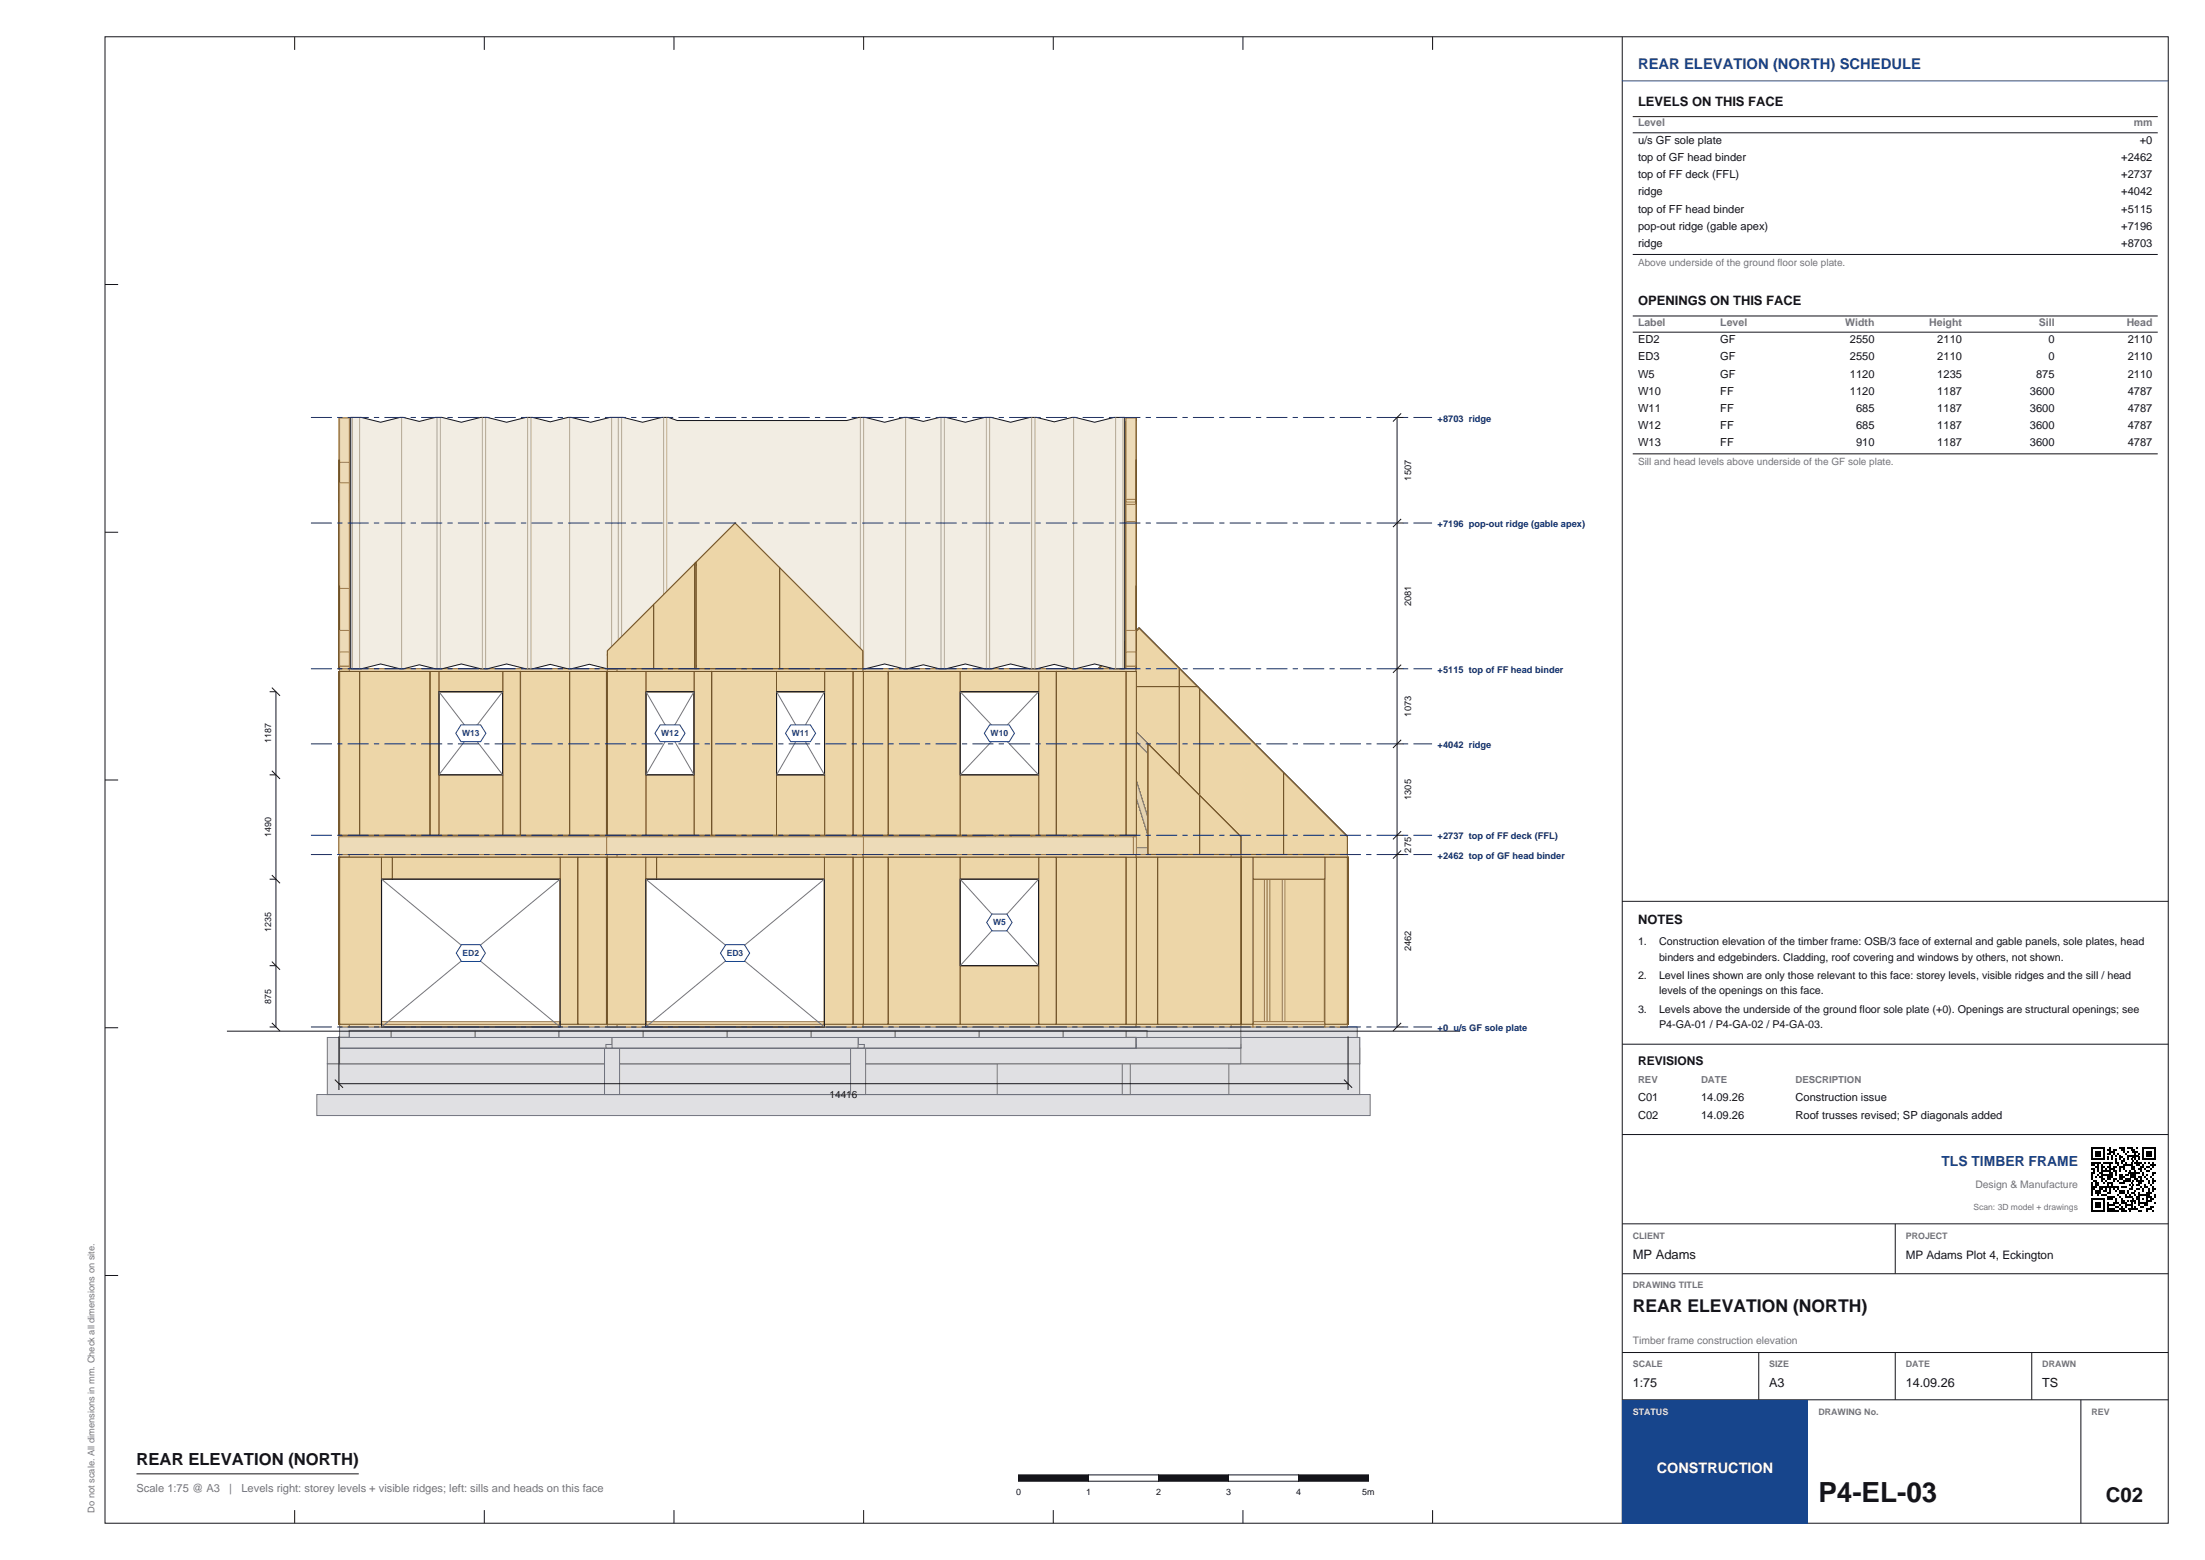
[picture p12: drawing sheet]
<svg xmlns="http://www.w3.org/2000/svg" width="420mm" height="297mm" viewBox="0 0 420 297" stroke-linecap="round" stroke-linejoin="round" font-family="sans-serif">
<defs><g id="words">
<text font-size="5.3" fill="#14141a" x="346.4" y="286">P4-EL-03</text>
<text font-size="3.9" fill="#14141a" x="401.1" y="286">C02</text>
<text font-size="3.4" fill="#14141a" x="311" y="249.7">REAR ELEVATION (NORTH)</text>
<text font-size="3.2" fill="#14141a" x="26" y="279">REAR ELEVATION (NORTH)</text>
<text font-size="2.8" fill="#17458c" x="312" y="13.2">REAR ELEVATION (NORTH) SCHEDULE</text>
<text font-size="2.8" fill="#fff" x="315.6" y="280.5">CONSTRUCTION</text>
<text font-size="2.6" fill="#17458c" x="369.8" y="222">TLS TIMBER FRAME</text>
<g font-size="2.5" fill="#14141a">
<text x="312" y="20.2">LEVELS ON THIS FACE</text>
<text x="312" y="58.2">OPENINGS ON THIS FACE</text>
<text x="312" y="175.9">NOTES</text>
<text x="311" y="239.6">MP Adams</text>
</g>
<g font-size="2.4" fill="#14141a">
<text x="311" y="264.1">1:75</text>
<text x="337" y="264.1">A3</text>
<text x="363" y="264.1">14.09.26</text>
<text x="389" y="264.1">TS</text>
</g>
<text font-size="2.3" fill="#14141a" x="312" y="202.8">REVISIONS</text>
<text font-size="2.2" fill="#14141a" x="363" y="239.6">MP Adams Plot 4, Eckington</text>
<g font-size="2.1" fill="#14141a">
<text x="312" y="27.4">u/s GF sole plate</text>
<text x="407.6" y="27.4">+0</text>
<text x="312" y="30.6">top of GF head binder</text>
<text x="312" y="33.9">top of FF deck (FFL)</text>
<text x="404.1" y="30.6">+2462</text>
<text x="404.1" y="33.9">+2737</text>
<text x="312" y="37.2">ridge</text>
<text x="312" y="40.5">top of FF head binder</text>
<text x="404.1" y="37.2">+4042</text>
<text x="404.1" y="40.5">+5115</text>
<text x="312" y="43.8">pop-out ridge (gable apex)</text>
<text x="312" y="47">ridge</text>
<text x="404.1" y="43.8">+7196</text>
<text x="404.1" y="47">+8703</text>
<text x="312" y="65.3">ED2</text>
<text x="327.7" y="65.3">GF</text>
<text x="352.4" y="65.3">2550</text>
<text x="369" y="65.3">2110</text>
<text x="390.2" y="65.3">0</text>
<text x="405.3" y="65.3">2110</text>
<text x="312" y="68.6">ED3</text>
<text x="312" y="71.9">W5</text>
<text x="327.7" y="68.6">GF</text>
<text x="327.7" y="71.9">GF</text>
<text x="352.4" y="68.6">2550</text>
<text x="352.4" y="71.9">1120</text>
<text x="369" y="68.6">2110</text>
<text x="369" y="71.9">1235</text>
<text x="387.8" y="71.9">875</text>
<text x="390.2" y="68.6">0</text>
<text x="405.3" y="68.6">2110</text>
<text x="405.3" y="71.9">2110</text>
<text x="312" y="75.2">W10</text>
<text x="327.7" y="75.2">FF</text>
<text x="352.4" y="75.2">1120</text>
<text x="369" y="75.2">1187</text>
<text x="386.7" y="75.2">3600</text>
<text x="405.3" y="75.2">4787</text>
<text x="312" y="78.4">W11</text>
<text x="312" y="81.7">W12</text>
<text x="327.7" y="78.4">FF</text>
<text x="327.7" y="81.7">FF</text>
<text x="353.5" y="78.4">685</text>
<text x="353.5" y="81.7">685</text>
<text x="369" y="78.4">1187</text>
<text x="369" y="81.7">1187</text>
<text x="386.7" y="78.4">3600</text>
<text x="386.7" y="81.7">3600</text>
<text x="405.3" y="78.4">4787</text>
<text x="405.3" y="81.7">4787</text>
<text x="312" y="85">W13</text>
<text x="327.7" y="85">FF</text>
<text x="353.5" y="85">910</text>
<text x="369" y="85">1187</text>
<text x="386.7" y="85">3600</text>
<text x="405.3" y="85">4787</text>
<text x="312" y="209.6">C01</text>
<text x="324" y="209.6">14.09.26</text>
<text x="342" y="209.6">Construction issue</text>
<text x="312" y="213">C02</text>
<text x="324" y="213">14.09.26</text>
<text x="342" y="213">Roof trusses revised; SP diagonals added</text>
</g>
<g font-size="2.1" fill="#73737a">
<text x="26" y="284">Scale 1:75 @ A3</text>
<text x="43.7" y="284">|</text>
<text x="46" y="284">Levels right: storey levels + visible ridges; left: sills and heads on this face</text>
</g>
<g font-size="2" fill="#73737a">
<text x="312" y="24.1">Level</text>
<text x="406.4" y="24.1">mm</text>
<text x="312" y="62">Label</text>
<text x="327.7" y="62">Level</text>
<text x="351.5" y="62">Width</text>
<text x="367.5" y="62">Height</text>
<text x="388.3" y="62">Sill</text>
<text x="405.1" y="62">Head</text>
<text x="376.3" y="226.2">Design &amp; Manufacture</text>
<text x="311" y="255.9">Timber frame construction elevation</text>
</g>
<g font-size="2" fill="#14141a">
<text x="312" y="180">1.</text>
<text x="316" y="180">Construction elevation of the timber frame: OSB/3 face of external and gable panels, sole plates, head</text>
<text x="316" y="182.9">binders and edgebinders. Cladding, roof covering and windows by others, not shown.</text>
<text x="312" y="186.4">2.</text>
<text x="316" y="186.4">Level lines shown are only those relevant to this face: storey levels, visible ridges and the sill / head</text>
<text x="316" y="189.3">levels of the openings on this face.</text>
<text x="312" y="192.8">3.</text>
<text x="316" y="192.8">Levels above the underside of the ground floor sole plate (+0). Openings are structural openings; see</text>
<text x="316" y="195.7">P4-GA-01 / P4-GA-02 / P4-GA-03.</text>
</g>
<g font-size="1.9" fill="#73737a">
<text x="312" y="50.7">Above underside of the ground floor sole plate.</text>
<text x="312" y="88.6">Sill and head levels above underside of the GF sole plate.</text>
</g>
<text font-size="1.9" fill="#14141a" x="158" y="209.1">14416</text>
<g font-size="1.8" fill="#0d2973">
<text x="273.8" y="80.3">+8703 ridge</text>
<text x="273.8" y="100.4">+7196 pop-out ridge (gable apex)</text>
<text x="273.8" y="128.1">+5115 top of FF head binder</text>
<text x="273.8" y="142.4">+4042 ridge</text>
<text x="273.8" y="159.8">+2737 top of FF deck (FFL)</text>
<text x="273.8" y="163.5">+2462 top of GF head binder</text>
<text x="273.8" y="196.3">+0 u/s GF sole plate</text>
</g>
<g font-size="1.8" fill="#14141a">
<text x="268.8" y="91.5" transform="rotate(-90 268.8 91.5)">1507</text>
<text x="268.8" y="115.4" transform="rotate(-90 268.8 115.4)">2081</text>
<text x="268.8" y="136.4" transform="rotate(-90 268.8 136.4)">1073</text>
<text x="268.8" y="152.3" transform="rotate(-90 268.8 152.3)">1305</text>
<text x="268.8" y="162.3" transform="rotate(-90 268.8 162.3)">275</text>
<text x="268.8" y="181.1" transform="rotate(-90 268.8 181.1)">2462</text>
</g>
<g font-size="1.8" fill="#73737a">
<text x="312" y="206.2">REV</text>
<text x="324" y="206.2">DATE</text>
<text x="342" y="206.2">DESCRIPTION</text>
<text x="18" y="288" transform="rotate(-90 18 288)">Do not scale. All dimensions in mm. Check all dimensions on site.</text>
</g>
<g font-size="1.7" fill="#14141a">
<text x="51.7" y="141.5" transform="rotate(-90 51.7 141.5)">1187</text>
<text x="51.7" y="159.3" transform="rotate(-90 51.7 159.3)">1490</text>
<text x="51.7" y="177.5" transform="rotate(-90 51.7 177.5)">1235</text>
<text x="51.7" y="191.1" transform="rotate(-90 51.7 191.1)">875</text>
<text x="193.5" y="284.6">0</text>
<text x="206.9" y="284.6">1</text>
<text x="220.2" y="284.6">2</text>
<text x="233.5" y="284.6">3</text>
<text x="246.9" y="284.6">4</text>
<text x="259.5" y="284.6">5m</text>
</g>
<g font-size="1.7" fill="#73737a">
<text x="311" y="235.8">CLIENT</text>
<text x="363" y="235.8">PROJECT</text>
<text x="311" y="245.3">DRAWING TITLE</text>
<text x="311" y="260.3">SCALE</text>
<text x="337" y="260.3">SIZE</text>
<text x="363" y="260.3">DATE</text>
<text x="389" y="260.3">DRAWN</text>
<text x="346.4" y="269.3">DRAWING No.</text>
<text x="398.4" y="269.3">REV</text>
</g>
<text font-size="1.7" fill="#d9e6ff" x="311" y="269.3">STATUS</text>
<g font-size="1.6" fill="#17458c">
<text x="88" y="140.2">W13</text>
<text x="126" y="140.2">W12</text>
<text x="150.8" y="140.2">W11</text>
<text x="188.7" y="140.2">W10</text>
<text x="189.1" y="176.2">W5</text>
<text x="88.1" y="182">ED2</text>
<text x="138.4" y="182">ED3</text>
</g>
<text font-size="1.6" fill="#73737a" x="375.9" y="230.4">Scan: 3D model + drawings</text>
</g></defs>
<g fill="none" stroke="#14141a" stroke-width=".19">
<path d="M20 7h393v283h-393zM56.1 7v2.5M92.3 7v2.5M128.4 7v2.5M164.5 7v2.5M200.6 7v2.5M236.8 7v2.5M272.9 7v2.5M309 7v283M20 54.2h2.5M20 101.3h2.5M20 148.5h2.5"/>
<path d="M20 195.7h2.5M20 242.8h2.5M56.1 287.5v2.5M92.3 287.5v2.5M128.4 287.5v2.5M164.5 287.5v2.5M200.6 287.5v2.5M236.8 287.5v2.5M272.9 287.5v2.5"/>
</g>
<g fill="#edd6a8" stroke="#735426" stroke-width=".19">
<path d="M205.9 130.7l3.4-3.4v3.4z"/>
<path d="M220.5 123.2l7.6 7.5h-7.6z"/>
<path d="M177.3 163.2h11.2v31.8h-11.2z" fill-rule="evenodd"/>
<path d="M188.5 163.2h16v31.8h-16z" fill-rule="evenodd"/>
<path d="M204.5 163.2h4.8v31.8h-4.8z" fill-rule="evenodd"/>
<path d="M209.4 163.2h11.1v31.8h-11.1z" fill-rule="evenodd"/>
<path d="M220.5 163.2h16v31.8h-16z" fill-rule="evenodd"/>
<path d="M236.5 163.2h4.8v31.8h-4.8z" fill-rule="evenodd"/>
<path d="M241.4 163.2h15.2v31.8h-15.2z" fill-rule="evenodd"/>
<path d="M188.5 148.1v14.6h-11.2v-3.4z" fill-rule="evenodd"/>
<path d="M188.5 148.1l16-16v30.6h-16z" fill-rule="evenodd"/>
<path d="M205.9 130.7h3.4v32h-4.8v-30.6z" fill-rule="evenodd"/>
<path d="M209.4 130.7h11.1v32h-11.1z" fill-rule="evenodd"/>
<path d="M209.4 127.3l7.6-7.7 3.5 3.5v7.6h-11.1z" fill-rule="evenodd"/>
<path d="M220.5 130.7h7.6l8.4 8.4v23.6h-16z" fill-rule="evenodd"/>
<path d="M236.5 139.2l4.8 4.8v18.7h-4.8z" fill-rule="evenodd"/>
<path d="M241.4 144l15.2 15.3v3.4h-15.2z" fill-rule="evenodd"/>
<path d="M177.2 163.2h.1v31.8h-.1z" fill-rule="evenodd"/>
<path d="M256.7 163.2h.1v31.8h-.1z" fill-rule="evenodd"/>
</g>
<g fill="#eddbb8" stroke="#9e7a4d" stroke-width=".19">
<path d="M179.2 195h64v.5h-64z" fill-rule="evenodd"/>
<path d="M243.2 195h11.6v.5h-11.6z" fill-rule="evenodd"/>
<path d="M179.2 162.7h64v.5h-64z" fill-rule="evenodd"/>
<path d="M243.2 162.7h11.6v.5h-11.6z" fill-rule="evenodd"/>
<path d="M177.3 194.5h32v.5h-32z" fill-rule="evenodd"/>
<path d="M177.3 163.2h32v.5h-32z" fill-rule="evenodd"/>
<path d="M177.3 163.7h.5v30.8h-.5z" fill-rule="evenodd"/>
<path d="M180.2 163.7h.6v30.8h-.6z" fill-rule="evenodd"/>
<path d="M188.2 163.7h.6v30.8h-.6z" fill-rule="evenodd"/>
<path d="M196.2 163.7h.6v30.8h-.6z" fill-rule="evenodd"/>
<path d="M204.2 163.7h.6v30.8h-.6z" fill-rule="evenodd"/>
<path d="M208.8 163.7h.5v30.8h-.5z" fill-rule="evenodd"/>
<path d="M209.3 194.5h32v.5h-32z" fill-rule="evenodd"/>
<path d="M209.3 163.2h32v.5h-32z" fill-rule="evenodd"/>
<path d="M209.3 163.7h.6v30.8h-.6z" fill-rule="evenodd"/>
<path d="M212.2 163.7h.6v30.8h-.6z" fill-rule="evenodd"/>
<path d="M220.2 163.7h.6v30.8h-.6z" fill-rule="evenodd"/>
<path d="M228.2 163.7h.6v30.8h-.6z" fill-rule="evenodd"/>
<path d="M236.2 163.7h.6v30.8h-.6z" fill-rule="evenodd"/>
<path d="M240.8 163.7h.5v30.8h-.5z" fill-rule="evenodd"/>
<path d="M241.4 194.5h15.3v.5h-15.3z" fill-rule="evenodd"/>
<path d="M241.4 163.2h15.3v.5h-15.3z" fill-rule="evenodd"/>
<path d="M241.4 163.7h.5v30.8h-.5z" fill-rule="evenodd"/>
<path d="M244.2 163.7h.6v30.8h-.6z" fill-rule="evenodd"/>
<path d="M252.2 163.7h.6v30.8h-.6z" fill-rule="evenodd"/>
<path d="M256.1 163.7h.6v30.8h-.6z" fill-rule="evenodd"/>
<path d="M177.3 162.2h32v.5h-32z" fill-rule="evenodd"/>
<path d="M209.3 127.3v.7l-32 32v-.7z" fill-rule="evenodd"/>
<path d="M177.8 159.5v2.7h-.5v-2.2z" fill-rule="evenodd"/>
<path d="M180.2 157.1l.6-.5v5.6h-.6z" fill-rule="evenodd"/>
<path d="M188.2 149.1l.6-.5v13.6h-.6z" fill-rule="evenodd"/>
<path d="M196.8 140.6v21.6h-.6v-21.1z" fill-rule="evenodd"/>
<path d="M204.2 133.1l.6-.5v29.6h-.6z" fill-rule="evenodd"/>
<path d="M208.8 128.5l.5-.5v34.2h-.5z" fill-rule="evenodd"/>
<path d="M206.4 131l.5-.6h1.9v.6z" fill-rule="evenodd"/>
<path d="M209.3 162.2h32v.5h-32z" fill-rule="evenodd"/>
<path d="M209.3 127.3l7.7-7.7v.7l-7.7 7.7z" fill-rule="evenodd"/>
<path d="M217 119.6l24.3 24.4v.7l-24.3-24.4z" fill-rule="evenodd"/>
<path d="M209.9 127.5v34.7h-.6v-34.2z" fill-rule="evenodd"/>
<path d="M212.8 124.6v37.6h-.6v-37.1z" fill-rule="evenodd"/>
<path d="M220.2 123.6l.6 .5v38.1h-.6z" fill-rule="evenodd"/>
<path d="M228.2 131.6l.6 .5v30.1h-.6z" fill-rule="evenodd"/>
<path d="M236.2 139.6l.6 .5v22.1h-.6z" fill-rule="evenodd"/>
<path d="M240.8 144.2l.5 .5v17.5h-.5z" fill-rule="evenodd"/>
<path d="M217 120.3v41.9h-.5v-41.4z" fill-rule="evenodd"/>
<path d="M217 120.3l.5 .5v41.4h-.5z" fill-rule="evenodd"/>
<path d="M209.9 130.4h2.3v.6h-2.3z" fill-rule="evenodd"/>
<path d="M212.8 130.4h3.7v.6h-3.7z" fill-rule="evenodd"/>
<path d="M217.5 130.4h2.7v.6h-2.7z" fill-rule="evenodd"/>
<path d="M220.8 130.4h6.3l.5 .6h-6.8z" fill-rule="evenodd"/>
<path d="M241.4 162.2h15.3v.5h-15.3z" fill-rule="evenodd"/>
<path d="M241.4 144l15.3 15.3v.7l-15.3-15.3z" fill-rule="evenodd"/>
<path d="M241.4 144.7l.5 .5v17h-.5z" fill-rule="evenodd"/>
<path d="M244.2 147.6l.6 .5v14.1h-.6z" fill-rule="evenodd"/>
<path d="M252.2 155.6l.6 .5v6.1h-.6z" fill-rule="evenodd"/>
<path d="M256.1 159.5l.6 .5v2.2h-.6z" fill-rule="evenodd"/>
<path d="M177.8 163.7h1.9v30.8h-1.9z" fill-rule="evenodd"/>
<path d="M254.3 163.7h1.8v30.8h-1.8z" fill-rule="evenodd"/>
<path d="M177.3 163.7h1.9v30.8h-1.9z" fill-rule="evenodd"/>
<path d="M254.8 163.7h1.9v30.8h-1.9z" fill-rule="evenodd"/>
</g>
<path d="M217 119.5l39.7 39.7v3.5h-79.4v-3.5zM193.5 146.7l-12.9 13h12.9zM195.2 145.1v14.6h43.6v-14.6l-17.4-17.4h-8.9zM217 123.3l-2.4 2.4h4.8zM240.4 146.7v13h13z" fill-rule="evenodd" fill="#e6d6b3" stroke="#8c806b" stroke-width=".19"/>
<g fill="#eddbb8" stroke="#9e7a4d" stroke-width=".19">
<path d="M177.3 195h1.9v.5h-1.9z" fill-rule="evenodd"/>
<path d="M177.3 162.7h1.9v.5h-1.9z" fill-rule="evenodd"/>
<path d="M177.3 163.7h1.9v30.8h-1.9z" fill-rule="evenodd"/>
<path d="M177.3 194.5h1.9v.5h-1.9z" fill-rule="evenodd"/>
<path d="M177.3 163.2h1.9v.5h-1.9z" fill-rule="evenodd"/>
</g>
<path d="M177.2 163.2h.1v31.8h-.1z" fill-rule="evenodd" fill="#edd6a8" stroke="#735426" stroke-width=".19"/>
<g fill="#eddbb8" stroke="#9e7a4d" stroke-width=".19">
<path d="M177.3 163.7h1.9v30.8h-1.9z" fill-rule="evenodd"/>
<path d="M177.3 163.7h1.9v30.8h-1.9z" fill-rule="evenodd"/>
<path d="M177.3 163.7h1.9v30.8h-1.9z" fill-rule="evenodd"/>
<path d="M254.8 163.7h1.9v30.8h-1.9z" fill-rule="evenodd"/>
</g>
<path d="M217 119.5l39.7 39.7v3.5h-79.4v-3.5zM193.5 146.7l-12.9 13h12.9zM195.2 145.1v14.6h43.6v-14.6l-17.4-17.4h-8.9zM217 123.3l-2.4 2.4h4.8zM240.4 146.7v13h13z" fill-rule="evenodd" fill="#e6d6b3" stroke="#8c806b" stroke-width=".19"/>
<path d="M256.7 163.2h.1v31.8h-.1z" fill-rule="evenodd" fill="#edd6a8" stroke="#735426" stroke-width=".19"/>
<path d="M254.8 163.7h1.9v30.8h-1.9z" fill-rule="evenodd" fill="#eddbb8" stroke="#9e7a4d" stroke-width=".19"/>
<path d="M217 119.5l39.7 39.7v3.5h-79.4v-3.5zM193.5 146.7l-12.9 13h12.9zM195.2 145.1v14.6h43.6v-14.6l-17.4-17.4h-8.9zM217 123.3l-2.4 2.4h4.8zM240.4 146.7v13h13z" fill-rule="evenodd" fill="#e6d6b3" stroke="#8c806b" stroke-width=".19"/>
<g fill="#eddbb8" stroke="#9e7a4d" stroke-width=".19">
<path d="M254.8 194.5h1.9v.5h-1.9z" fill-rule="evenodd"/>
<path d="M254.8 163.2h1.9v.5h-1.9z" fill-rule="evenodd"/>
</g>
<path d="M256.7 163.2h.1v31.8h-.1z" fill-rule="evenodd" fill="#edd6a8" stroke="#735426" stroke-width=".19"/>
<path d="M254.8 163.7h1.9v30.8h-1.9z" fill-rule="evenodd" fill="#eddbb8" stroke="#9e7a4d" stroke-width=".19"/>
<path d="M217 119.5l39.7 39.7v3.5h-79.4v-3.5zM193.5 146.7l-12.9 13h12.9zM195.2 145.1v14.6h43.6v-14.6l-17.4-17.4h-8.9zM217 123.3l-2.4 2.4h4.8zM240.4 146.7v13h13z" fill-rule="evenodd" fill="#e6d6b3" stroke="#8c806b" stroke-width=".19"/>
<path d="M256.7 163.2h.1v31.8h-.1z" fill-rule="evenodd" fill="#edd6a8" stroke="#735426" stroke-width=".19"/>
<g fill="#eddbb8" stroke="#9e7a4d" stroke-width=".19">
<path d="M254.8 195h1.9v.5h-1.9z" fill-rule="evenodd"/>
<path d="M254.8 162.7h1.9v.5h-1.9z" fill-rule="evenodd"/>
<path d="M254.8 163.7h1.9v30.8h-1.9z" fill-rule="evenodd"/>
</g>
<path d="M217 119.5l39.7 39.7v3.5h-79.4v-3.5zM193.5 146.7l-12.9 13h12.9zM195.2 145.1v14.6h43.6v-14.6l-17.4-17.4h-8.9zM217 123.3l-2.4 2.4h4.8zM240.4 146.7v13h13z" fill-rule="evenodd" fill="#e6d6b3" stroke="#8c806b" stroke-width=".19"/>
<path d="M254.8 163.7h1.9v30.8h-1.9z" fill-rule="evenodd" fill="#eddbb8" stroke="#9e7a4d" stroke-width=".19"/>
<g fill="#e0e0e3" stroke="#73737a" stroke-width=".19">
<path d="M175 197.5h84v5h-84z" fill-rule="evenodd"/>
<path d="M177.3 199.5h81.7v3h-81.7z" fill-rule="evenodd"/>
<path d="M177.3 195.5h81.2v2h-81.2z" fill-rule="evenodd"/>
</g>
<path d="M254.8 163.7h1.9v30.8h-1.9z" fill-rule="evenodd" fill="#eddbb8" stroke="#9e7a4d" stroke-width=".19"/>
<path d="M217 119.5l39.7 39.7v3.5h-79.4v-3.5zM193.5 146.7l-12.9 13h12.9zM195.2 145.1v14.6h43.6v-14.6l-17.4-17.4h-8.9zM217 123.3l-2.4 2.4h4.8zM240.4 146.7v13h13z" fill-rule="evenodd" fill="#e6d6b3" stroke="#8c806b" stroke-width=".19"/>
<path d="M256.7 163.2h.1v31.8h-.1z" fill-rule="evenodd" fill="#edd6a8" stroke="#735426" stroke-width=".19"/>
<path d="M254.8 163.7h1.9v30.8h-1.9z" fill-rule="evenodd" fill="#eddbb8" stroke="#9e7a4d" stroke-width=".19"/>
<path d="M217 119.5l39.7 39.7v3.5h-79.4v-3.5zM193.5 146.7l-12.9 13h12.9zM195.2 145.1v14.6h43.6v-14.6l-17.4-17.4h-8.9zM217 123.3l-2.4 2.4h4.8zM240.4 146.7v13h13z" fill-rule="evenodd" fill="#e6d6b3" stroke="#8c806b" stroke-width=".19"/>
<g fill="#eddbb8" stroke="#9e7a4d" stroke-width=".19">
<path d="M254.8 194.5h1.9v.5h-1.9z" fill-rule="evenodd"/>
<path d="M254.8 163.2h1.9v.5h-1.9z" fill-rule="evenodd"/>
</g>
<path d="M256.7 163.2h.1v31.8h-.1z" fill-rule="evenodd" fill="#edd6a8" stroke="#735426" stroke-width=".19"/>
<path d="M254.8 163.7h1.9v30.8h-1.9z" fill-rule="evenodd" fill="#eddbb8" stroke="#9e7a4d" stroke-width=".19"/>
<path d="M217 119.5l39.7 39.7v3.5h-79.4v-3.5zM193.5 146.7l-12.9 13h12.9zM195.2 145.1v14.6h43.6v-14.6l-17.4-17.4h-8.9zM217 123.3l-2.4 2.4h4.8zM240.4 146.7v13h13z" fill-rule="evenodd" fill="#e6d6b3" stroke="#8c806b" stroke-width=".19"/>
<path d="M256.7 163.2h.1v31.8h-.1z" fill-rule="evenodd" fill="#edd6a8" stroke="#735426" stroke-width=".19"/>
<path d="M254.8 163.7h1.9v30.8h-1.9z" fill-rule="evenodd" fill="#eddbb8" stroke="#9e7a4d" stroke-width=".19"/>
<path d="M217 119.5l39.7 39.7v3.5h-79.4v-3.5zM193.5 146.7l-12.9 13h12.9zM195.2 145.1v14.6h43.6v-14.6l-17.4-17.4h-8.9zM217 123.3l-2.4 2.4h4.8zM240.4 146.7v13h13z" fill-rule="evenodd" fill="#e6d6b3" stroke="#8c806b" stroke-width=".19"/>
<g fill="#eddbb8" stroke="#9e7a4d" stroke-width=".19">
<path d="M254.8 163.7h1.9v30.8h-1.9z" fill-rule="evenodd"/>
<path d="M254.8 195h1.9v.5h-1.9z" fill-rule="evenodd"/>
<path d="M254.8 162.7h1.9v.5h-1.9z" fill-rule="evenodd"/>
</g>
<path d="M256.7 163.2h.1v31.8h-.1z" fill-rule="evenodd" fill="#edd6a8" stroke="#735426" stroke-width=".19"/>
<g fill="#eddbb8" stroke="#9e7a4d" stroke-width=".19">
<path d="M254.8 194.5h1.9v.5h-1.9z" fill-rule="evenodd"/>
<path d="M254.8 163.2h1.9v.5h-1.9z" fill-rule="evenodd"/>
<path d="M254.8 163.7h1.9v30.8h-1.9z" fill-rule="evenodd"/>
</g>
<path d="M217 119.5l39.7 39.7v3.5h-79.4v-3.5zM193.5 146.7l-12.9 13h12.9zM195.2 145.1v14.6h43.6v-14.6l-17.4-17.4h-8.9zM217 123.3l-2.4 2.4h4.8zM240.4 146.7v13h13z" fill-rule="evenodd" fill="#e6d6b3" stroke="#8c806b" stroke-width=".19"/>
<g fill="#eddbb8" stroke="#9e7a4d" stroke-width=".19">
<path d="M177.3 163.7h1.9v30.8h-1.9z" fill-rule="evenodd"/>
<path d="M177.3 163.7h1.9v30.8h-1.9z" fill-rule="evenodd"/>
<path d="M177.3 194.5h1.9v.5h-1.9z" fill-rule="evenodd"/>
<path d="M177.3 163.2h1.9v.5h-1.9z" fill-rule="evenodd"/>
</g>
<path d="M177.2 163.2h.1v31.8h-.1z" fill-rule="evenodd" fill="#edd6a8" stroke="#735426" stroke-width=".19"/>
<g fill="#eddbb8" stroke="#9e7a4d" stroke-width=".19">
<path d="M177.3 163.7h1.9v30.8h-1.9z" fill-rule="evenodd"/>
<path d="M177.3 163.7h1.9v30.8h-1.9z" fill-rule="evenodd"/>
<path d="M177.3 195h1.9v.5h-1.9z" fill-rule="evenodd"/>
<path d="M177.3 162.7h1.9v.5h-1.9z" fill-rule="evenodd"/>
</g>
<path d="M217 119.5l39.7 39.7v3.5h-79.4v-3.5zM193.5 146.7l-12.9 13h12.9zM195.2 145.1v14.6h43.6v-14.6l-17.4-17.4h-8.9zM217 123.3l-2.4 2.4h4.8zM240.4 146.7v13h13z" fill-rule="evenodd" fill="#e6d6b3" stroke="#8c806b" stroke-width=".19"/>
<g fill="#eddbb8" stroke="#9e7a4d" stroke-width=".19">
<path d="M177.3 163.7h1.9v30.8h-1.9z" fill-rule="evenodd"/>
<path d="M254.8 163.7h1.9v30.8h-1.9z" fill-rule="evenodd"/>
<path d="M177.8 163.7h1.9v30.8h-1.9z" fill-rule="evenodd"/>
<path d="M237.7 165.5h15.6v1.9h-15.6z" fill-rule="evenodd"/>
<path d="M198.2 165.5h14.5v1.9h-14.5z" fill-rule="evenodd"/>
<path d="M237.7 165.5h15.6v1.9h-15.6z" fill-rule="evenodd"/>
<path d="M198.2 165.5h14.5v1.9h-14.5z" fill-rule="evenodd"/>
<path d="M252.3 195h4.4v.5h-4.4z" fill-rule="evenodd"/>
<path d="M211.7 195h27v.5h-27z" fill-rule="evenodd"/>
<path d="M192.7 195h6.5v.5h-6.5z" fill-rule="evenodd"/>
<path d="M238.7 195h13.6v.5h-13.6z" fill-rule="evenodd"/>
<path d="M199.2 195h12.5v.5h-12.5z" fill-rule="evenodd"/>
<path d="M179.2 195h13.5v.5h-13.5z" fill-rule="evenodd"/>
<path d="M192.7 162.7h64v.5h-64z" fill-rule="evenodd"/>
<path d="M179.2 162.7h13.5v.5h-13.5z" fill-rule="evenodd"/>
<path d="M252.3 194.5h4.4v.5h-4.4z" fill-rule="evenodd"/>
<path d="M224.7 194.5h14v.5h-14z" fill-rule="evenodd"/>
<path d="M238.7 194.5h13.6v.5h-13.6z" fill-rule="evenodd"/>
<path d="M224.7 163.2h32v.5h-32z" fill-rule="evenodd"/>
<path d="M256.1 163.7h.6v30.8h-.6z" fill-rule="evenodd"/>
<path d="M236.2 163.7h.6v30.8h-.6z" fill-rule="evenodd"/>
<path d="M228.2 163.7h.6v30.8h-.6z" fill-rule="evenodd"/>
<path d="M224.7 163.7h.5v30.8h-.5z" fill-rule="evenodd"/>
<path d="M253.3 163.7h.6v30.8h-.6z" fill-rule="evenodd"/>
<path d="M237.2 163.7h.5v30.8h-.5z" fill-rule="evenodd"/>
<path d="M252.3 167.4h.5v27.1h-.5z" fill-rule="evenodd"/>
<path d="M252.8 167.4h.5v27.1h-.5z" fill-rule="evenodd"/>
<path d="M238.2 167.4h.5v27.1h-.5z" fill-rule="evenodd"/>
<path d="M237.7 167.4h.5v27.1h-.5z" fill-rule="evenodd"/>
<path d="M237.7 164.9h15.6v.6h-15.6z" fill-rule="evenodd"/>
<path d="M252.1 163.7h.5v1.2h-.5z" fill-rule="evenodd"/>
<path d="M238.4 163.7h.5v1.2h-.5z" fill-rule="evenodd"/>
<path d="M248.4 163.7h.5v1.2h-.5z" fill-rule="evenodd"/>
<path d="M240.4 163.7h.5v1.2h-.5z" fill-rule="evenodd"/>
<path d="M211.7 194.5h12.9v.5h-12.9z" fill-rule="evenodd"/>
<path d="M192.6 194.5h6.6v.5h-6.6z" fill-rule="evenodd"/>
<path d="M199.2 194.5h12.5v.5h-12.5z" fill-rule="evenodd"/>
<path d="M192.6 163.2h32v.5h-32z" fill-rule="evenodd"/>
<path d="M224.1 163.7h.5v30.8h-.5z" fill-rule="evenodd"/>
<path d="M220.2 163.7h.6v30.8h-.6z" fill-rule="evenodd"/>
<path d="M196.2 163.7h.6v30.8h-.6z" fill-rule="evenodd"/>
<path d="M192.6 163.7h.5v30.8h-.5z" fill-rule="evenodd"/>
<path d="M212.7 163.7h.5v30.8h-.5z" fill-rule="evenodd"/>
<path d="M197.7 163.7h.5v30.8h-.5z" fill-rule="evenodd"/>
<path d="M211.7 167.4h.5v27.1h-.5z" fill-rule="evenodd"/>
<path d="M212.2 167.4h.5v27.1h-.5z" fill-rule="evenodd"/>
<path d="M198.7 167.4h.5v27.1h-.5z" fill-rule="evenodd"/>
<path d="M198.2 167.4h.5v27.1h-.5z" fill-rule="evenodd"/>
<path d="M198.2 164.9h14.5v.6h-14.5z" fill-rule="evenodd"/>
<path d="M211.4 163.7h.5v1.2h-.5z" fill-rule="evenodd"/>
<path d="M198.9 163.7h.5v1.2h-.5z" fill-rule="evenodd"/>
<path d="M208.4 163.7h.5v1.2h-.5z" fill-rule="evenodd"/>
<path d="M200.4 163.7h.5v1.2h-.5z" fill-rule="evenodd"/>
<path d="M177.3 194.5h15.3v.5h-15.3z" fill-rule="evenodd"/>
<path d="M177.3 163.2h15.3v.5h-15.3z" fill-rule="evenodd"/>
<path d="M192.1 163.7h.5v30.8h-.5z" fill-rule="evenodd"/>
<path d="M188.2 163.7h.6v30.8h-.6z" fill-rule="evenodd"/>
<path d="M180.2 163.7h.6v30.8h-.6z" fill-rule="evenodd"/>
<path d="M177.3 163.7h.5v30.8h-.5z" fill-rule="evenodd"/>
<path d="M224.7 162.2h32v.5h-32z" fill-rule="evenodd"/>
<path d="M224.7 127.3l32 32v.7l-32-32z" fill-rule="evenodd"/>
<path d="M256.1 159.5l.6 .5v2.2h-.6z" fill-rule="evenodd"/>
<path d="M252.2 155.6l.6 .5v6.1h-.6z" fill-rule="evenodd"/>
<path d="M244.2 147.6l.6 .5v14.1h-.6z" fill-rule="evenodd"/>
<path d="M236.2 139.6l.6 .5v22.1h-.6z" fill-rule="evenodd"/>
<path d="M228.2 131.6l.6 .5v30.1h-.6z" fill-rule="evenodd"/>
<path d="M224.7 128l.5 .5v33.7h-.5z" fill-rule="evenodd"/>
<path d="M225.2 130.4h1.9l.5 .6h-2.4z" fill-rule="evenodd"/>
<path d="M192.6 162.2h32v.5h-32z" fill-rule="evenodd"/>
<path d="M217 119.6l7.6 7.7v.7l-7.6-7.7z" fill-rule="evenodd"/>
<path d="M192.6 144l24.4-24.4v.7l-24.4 24.4z" fill-rule="evenodd"/>
<path d="M224.1 127.5l.5 .5v34.2h-.5z" fill-rule="evenodd"/>
<path d="M220.2 123.6l.6 .5v38.1h-.6z" fill-rule="evenodd"/>
<path d="M212.8 124.6v37.6h-.6v-37.1z" fill-rule="evenodd"/>
<path d="M204.2 133.1l.6-.5v29.6h-.6z" fill-rule="evenodd"/>
<path d="M196.8 140.6v21.6h-.6v-21.1z" fill-rule="evenodd"/>
<path d="M192.6 144.7l.5-.5v18h-.5z" fill-rule="evenodd"/>
<path d="M217 120.3l.5 .5v41.4h-.5z" fill-rule="evenodd"/>
<path d="M217 120.3v41.9h-.5v-41.4z" fill-rule="evenodd"/>
<path d="M220.8 130.4h3.3v.6h-3.3z" fill-rule="evenodd"/>
<path d="M217.5 130.4h2.7v.6h-2.7z" fill-rule="evenodd"/>
<path d="M212.8 130.4h3.7v.6h-3.7z" fill-rule="evenodd"/>
<path d="M206.4 131l.5-.6h5.3v.6z" fill-rule="evenodd"/>
<path d="M177.3 162.2h15.3v.5h-15.3z" fill-rule="evenodd"/>
<path d="M177.3 159.3l15.3-15.3v.7l-15.3 15.3z" fill-rule="evenodd"/>
<path d="M192.1 145.2l.5-.5v17.5h-.5z" fill-rule="evenodd"/>
<path d="M188.2 149.1l.6-.5v13.6h-.6z" fill-rule="evenodd"/>
<path d="M180.2 157.1l.6-.5v5.6h-.6z" fill-rule="evenodd"/>
<path d="M177.8 159.5v2.7h-.5v-2.2z" fill-rule="evenodd"/>
</g>
<path d="M177.2 163.2h.1v31.8h-.1z" fill-rule="evenodd" fill="#edd6a8" stroke="#735426" stroke-width=".19"/>
<g fill="#eddbb8" stroke="#9e7a4d" stroke-width=".19">
<path d="M237.7 165.5h15.6v1.9h-15.6z" fill-rule="evenodd"/>
<path d="M198.2 165.5h14.5v1.9h-14.5z" fill-rule="evenodd"/>
</g>
<g fill="#edd6a8" stroke="#735426" stroke-width=".19">
<path d="M224.7 127.3l3.4 3.4h-3.4z"/>
<path d="M212.5 124.1v6.6h-6.6z"/>
<path d="M252.4 163.2h4.2v31.8h-4.2z" fill-rule="evenodd"/>
<path d="M238.7 163.2h13.7v4.2h-13.7z" fill-rule="evenodd"/>
<path d="M224.7 163.2h14v31.8h-14z" fill-rule="evenodd"/>
<path d="M211.7 163.2h12.9v31.8h-12.9z" fill-rule="evenodd"/>
<path d="M199.2 163.2h12.5v4.2h-12.5z" fill-rule="evenodd"/>
<path d="M192.6 163.2h6.6v31.8h-6.6z" fill-rule="evenodd"/>
<path d="M177.3 163.2h15.3v31.8h-15.3z" fill-rule="evenodd"/>
<path d="M244.5 147.2l12.1 12.1v3.4h-12.1z" fill-rule="evenodd"/>
<path d="M228.5 131.2l16 15.9v15.6h-16z" fill-rule="evenodd"/>
<path d="M224.7 130.7h3.4l.4 .4v31.6h-3.8z" fill-rule="evenodd"/>
<path d="M212.5 130.7h12.1v32h-12.1z" fill-rule="evenodd"/>
<path d="M212.5 124.1l4.5-4.5 7.6 7.7v3.4h-12.1z" fill-rule="evenodd"/>
<path d="M196.5 140.1l9.4-9.4h6.6v32h-16z" fill-rule="evenodd"/>
<path d="M196.5 140.1v22.6h-3.9v-18.7z" fill-rule="evenodd"/>
<path d="M177.3 159.3l15.3-15.3v18.7h-15.3z" fill-rule="evenodd"/>
</g>
<g fill="#eddbb8" stroke="#9e7a4d" stroke-width=".19">
<path d="M234.5 163.7h1.8v30.8h-1.8z" fill-rule="evenodd"/>
<path d="M187.7 163.7h1.8v30.8h-1.8z" fill-rule="evenodd"/>
</g>
<path d="M212 135l24.3 24.3v1.8l-11.9-12-3.6 12.3h15.5v1.3h-48.6v-1.3h15.5l-3.5-12.3-12 12v-1.8zM200.4 148.4l3.5 12 7.1-22.6zM212 137.8l-7.4 23.6h14.8zM213 137.8l7.1 22.6 3.5-12z" fill-rule="evenodd" fill="#e6d6b3" stroke="#8c806b" stroke-width=".19"/>
<path d="M187.7 197.5h48.6v2h-48.6z" fill-rule="evenodd" fill="#e0e0e3" stroke="#73737a" stroke-width=".19"/>
<g fill="#eddbb8" stroke="#9e7a4d" stroke-width=".19">
<path d="M234.5 163.7h1.8v30.8h-1.8z" fill-rule="evenodd"/>
<path d="M187.7 163.7h1.8v30.8h-1.8z" fill-rule="evenodd"/>
</g>
<path d="M212 135l24.3 24.3v1.8l-11.9-12-3.6 12.3h15.5v1.3h-48.6v-1.3h15.5l-3.5-12.3-12 12v-1.8zM200.4 148.4l3.5 12 7.1-22.6zM212 137.8l-7.4 23.6h14.8zM213 137.8l7.1 22.6 3.5-12z" fill-rule="evenodd" fill="#e6d6b3" stroke="#8c806b" stroke-width=".19"/>
<g fill="#eddbb8" stroke="#9e7a4d" stroke-width=".19">
<path d="M187.7 194.5h1.8v.5h-1.8z" fill-rule="evenodd"/>
<path d="M187.7 163.2h1.8v.5h-1.8z" fill-rule="evenodd"/>
</g>
<path d="M187.6 163.2h.1v31.8h-.1z" fill-rule="evenodd" fill="#edd6a8" stroke="#735426" stroke-width=".19"/>
<g fill="#e0e0e3" stroke="#73737a" stroke-width=".19">
<path d="M234 198.9h2.3v.6h-2.3z" fill-rule="evenodd"/>
<path d="M187.7 198.9h2.3v.6h-2.3z" fill-rule="evenodd"/>
</g>
<path d="M236.3 163.2h.2v31.8h-.2z" fill-rule="evenodd" fill="#edd6a8" stroke="#735426" stroke-width=".19"/>
<path d="M212.2 195h1.1v.5h-1.1z" fill-rule="evenodd" fill="#eddbb8" stroke="#9e7a4d" stroke-width=".19"/>
<path d="M187.7 197.5h48.6v2h-48.6z" fill-rule="evenodd" fill="#e0e0e3" stroke="#73737a" stroke-width=".19"/>
<g fill="#eddbb8" stroke="#9e7a4d" stroke-width=".19">
<path d="M187.7 163.7h1.8v30.8h-1.8z" fill-rule="evenodd"/>
<path d="M234.5 163.7h1.8v30.8h-1.8z" fill-rule="evenodd"/>
<path d="M187.7 163.7h1.8v30.8h-1.8z" fill-rule="evenodd"/>
<path d="M234.5 167.4h1.8v27.1h-1.8z" fill-rule="evenodd"/>
<path d="M234.5 167.4h1.8v27.1h-1.8z" fill-rule="evenodd"/>
</g>
<g fill="#e0e0e3" stroke="#73737a" stroke-width=".19">
<path d="M234 198.9h2.3v.6h-2.3z" fill-rule="evenodd"/>
<path d="M187.7 198.9h2.3v.6h-2.3z" fill-rule="evenodd"/>
</g>
<path d="M234.5 163.7h1.8v1.2h-1.8z" fill-rule="evenodd" fill="#eddbb8" stroke="#9e7a4d" stroke-width=".19"/>
<path d="M187.6 163.2h.1v31.8h-.1z" fill-rule="evenodd" fill="#edd6a8" stroke="#735426" stroke-width=".19"/>
<path d="M234.5 184.4h1.8v10.1h-1.8z" fill-rule="evenodd" fill="#eddbb8" stroke="#9e7a4d" stroke-width=".19"/>
<path d="M212 135l24.3 24.3v1.8l-11.9-12-3.6 12.3h15.5v1.3h-48.6v-1.3h15.5l-3.5-12.3-12 12v-1.8zM200.4 148.4l3.5 12 7.1-22.6zM212 137.8l-7.4 23.6h14.8zM213 137.8l7.1 22.6 3.5-12z" fill-rule="evenodd" fill="#e6d6b3" stroke="#8c806b" stroke-width=".19"/>
<g fill="#eddbb8" stroke="#9e7a4d" stroke-width=".19">
<path d="M187.7 163.7h1.8v30.8h-1.8z" fill-rule="evenodd"/>
<path d="M187.7 167.4h1.8v27.1h-1.8z" fill-rule="evenodd"/>
<path d="M187.7 167.4h1.8v27.1h-1.8z" fill-rule="evenodd"/>
<path d="M187.7 163.7h1.8v1.2h-1.8z" fill-rule="evenodd"/>
<path d="M187.7 184.4h1.8v10.1h-1.8z" fill-rule="evenodd"/>
<path d="M234.5 194.5h1.8v.5h-1.8z" fill-rule="evenodd"/>
<path d="M234.5 163.2h1.8v.5h-1.8z" fill-rule="evenodd"/>
<path d="M234.5 163.7h1.8v1.2h-1.8z" fill-rule="evenodd"/>
<path d="M234.5 184.4h1.8v10.1h-1.8z" fill-rule="evenodd"/>
</g>
<g fill="#e0e0e3" stroke="#73737a" stroke-width=".19">
<path d="M218.5 196.2h16v1.3h-16z" fill-rule="evenodd"/>
<path d="M202.5 196.2h16v1.3h-16z" fill-rule="evenodd"/>
<path d="M189.5 196.2h13v1.3h-13z" fill-rule="evenodd"/>
<path d="M187.7 197.5h48.6v2h-48.6z" fill-rule="evenodd"/>
</g>
<g fill="#eddbb8" stroke="#9e7a4d" stroke-width=".19">
<path d="M187.7 163.7h1.8v1.2h-1.8z" fill-rule="evenodd"/>
<path d="M187.7 184.4h1.8v10.1h-1.8z" fill-rule="evenodd"/>
<path d="M234.5 165.5h.6v1.9h-.6z" fill-rule="evenodd"/>
<path d="M235.1 165.5h.6v1.9h-.6z" fill-rule="evenodd"/>
<path d="M235.7 165.5h.6v1.9h-.6z" fill-rule="evenodd"/>
<path d="M234.5 164.9h1.8v.6h-1.8z" fill-rule="evenodd"/>
<path d="M234.5 183.9h1.8v.5h-1.8z" fill-rule="evenodd"/>
</g>
<g fill="#edd6a8" stroke="#735426" stroke-width=".19">
<path d="M236.3 163.2h.2v4.2h-.2z" fill-rule="evenodd"/>
<path d="M236.3 183.9h.2v11.1h-.2z" fill-rule="evenodd"/>
</g>
<path d="M212.2 195h1.1v.5h-1.1z" fill-rule="evenodd" fill="#eddbb8" stroke="#9e7a4d" stroke-width=".19"/>
<g fill="#e0e0e3" stroke="#73737a" stroke-width=".19">
<path d="M234 198.9h2.3v.6h-2.3z" fill-rule="evenodd"/>
<path d="M187.7 198.9h2.3v.6h-2.3z" fill-rule="evenodd"/>
</g>
<path d="M212 135l24.3 24.3v1.8l-11.9-12-3.6 12.3h15.5v1.3h-48.6v-1.3h15.5l-3.5-12.3-12 12v-1.8zM200.4 148.4l3.5 12 7.1-22.6zM212 137.8l-7.4 23.6h14.8zM213 137.8l7.1 22.6 3.5-12z" fill-rule="evenodd" fill="#e6d6b3" stroke="#8c806b" stroke-width=".19"/>
<g fill="#eddbb8" stroke="#9e7a4d" stroke-width=".19">
<path d="M234.5 184.4h1.8v10.1h-1.8z" fill-rule="evenodd"/>
<path d="M234.5 163.7h1.8v1.2h-1.8z" fill-rule="evenodd"/>
<path d="M188.9 165.5h.6v1.9h-.6z" fill-rule="evenodd"/>
<path d="M188.3 165.5h.6v1.9h-.6z" fill-rule="evenodd"/>
<path d="M187.7 165.5h.6v1.9h-.6z" fill-rule="evenodd"/>
<path d="M187.7 164.9h1.8v.6h-1.8z" fill-rule="evenodd"/>
<path d="M187.7 183.9h1.8v.5h-1.8z" fill-rule="evenodd"/>
</g>
<g fill="#edd6a8" stroke="#735426" stroke-width=".19">
<path d="M187.6 163.2h.1v4.2h-.1z" fill-rule="evenodd"/>
<path d="M187.6 183.9h.1v11.1h-.1z" fill-rule="evenodd"/>
</g>
<g fill="#eddbb8" stroke="#9e7a4d" stroke-width=".19">
<path d="M212.2 162.7h1.1v.5h-1.1z" fill-rule="evenodd"/>
<path d="M187.7 194.5h1.8v.5h-1.8z" fill-rule="evenodd"/>
<path d="M187.7 163.2h1.8v.5h-1.8z" fill-rule="evenodd"/>
<path d="M234.5 167.4h1.8v27.1h-1.8z" fill-rule="evenodd"/>
<path d="M234.5 167.4h1.8v27.1h-1.8z" fill-rule="evenodd"/>
</g>
<path d="M187.7 197.5h48.6v2h-48.6z" fill-rule="evenodd" fill="#e0e0e3" stroke="#73737a" stroke-width=".19"/>
<g fill="#eddbb8" stroke="#9e7a4d" stroke-width=".19">
<path d="M234.5 163.7h1.8v30.8h-1.8z" fill-rule="evenodd"/>
<path d="M187.7 163.7h1.8v1.2h-1.8z" fill-rule="evenodd"/>
<path d="M187.7 184.4h1.8v10.1h-1.8z" fill-rule="evenodd"/>
<path d="M187.7 195h1.8v.5h-1.8z" fill-rule="evenodd"/>
<path d="M187.7 162.7h1.8v.5h-1.8z" fill-rule="evenodd"/>
</g>
<g fill="#e0e0e3" stroke="#73737a" stroke-width=".19">
<path d="M234 198.9h2.3v.6h-2.3z" fill-rule="evenodd"/>
<path d="M187.7 198.9h2.3v.6h-2.3z" fill-rule="evenodd"/>
</g>
<path d="M234.5 163.7h1.8v30.8h-1.8z" fill-rule="evenodd" fill="#eddbb8" stroke="#9e7a4d" stroke-width=".19"/>
<path d="M236.3 163.2h.2v31.8h-.2z" fill-rule="evenodd" fill="#edd6a8" stroke="#735426" stroke-width=".19"/>
<g fill="#eddbb8" stroke="#9e7a4d" stroke-width=".19">
<path d="M213.4 195h21.1v.5h-21.1z" fill-rule="evenodd"/>
<path d="M213.4 162.7h21.1v.5h-21.1z" fill-rule="evenodd"/>
<path d="M234.5 163.7h.5v30.8h-.5z" fill-rule="evenodd"/>
<path d="M212.2 195h1.1v.5h-1.1z" fill-rule="evenodd"/>
<path d="M234.5 163.7h1.8v30.8h-1.8z" fill-rule="evenodd"/>
</g>
<path d="M212 135l24.3 24.3v1.8l-11.9-12-3.6 12.3h15.5v1.3h-48.6v-1.3h15.5l-3.5-12.3-12 12v-1.8zM200.4 148.4l3.5 12 7.1-22.6zM212 137.8l-7.4 23.6h14.8zM213 137.8l7.1 22.6 3.5-12z" fill-rule="evenodd" fill="#e6d6b3" stroke="#8c806b" stroke-width=".19"/>
<g fill="#eddbb8" stroke="#9e7a4d" stroke-width=".19">
<path d="M187.7 184.4h1.8v10.1h-1.8z" fill-rule="evenodd"/>
<path d="M187.7 163.7h1.8v1.2h-1.8z" fill-rule="evenodd"/>
</g>
<path d="M187.7 197.5h48.6v2h-48.6z" fill-rule="evenodd" fill="#e0e0e3" stroke="#73737a" stroke-width=".19"/>
<g fill="#eddbb8" stroke="#9e7a4d" stroke-width=".19">
<path d="M187.7 167.4h1.8v27.1h-1.8z" fill-rule="evenodd"/>
<path d="M187.7 167.4h1.8v27.1h-1.8z" fill-rule="evenodd"/>
<path d="M187.7 163.7h1.8v30.8h-1.8z" fill-rule="evenodd"/>
</g>
<g fill="#e0e0e3" stroke="#73737a" stroke-width=".19">
<path d="M60.3 208.4h200.7v4h-200.7z" fill-rule="evenodd"/>
<path d="M62.3 202.5h196.7v5.9h-196.7z" fill-rule="evenodd"/>
</g>
<path d="M187.6 163.2h.1v31.8h-.1z" fill-rule="evenodd" fill="#edd6a8" stroke="#735426" stroke-width=".19"/>
<g fill="#eddbb8" stroke="#9e7a4d" stroke-width=".19">
<path d="M234.5 163.7h1.8v30.8h-1.8z" fill-rule="evenodd"/>
<path d="M234.5 195h1.8v.5h-1.8z" fill-rule="evenodd"/>
<path d="M234.5 162.7h1.8v.5h-1.8z" fill-rule="evenodd"/>
<path d="M234.5 163.7h1.8v30.8h-1.8z" fill-rule="evenodd"/>
<path d="M187.7 163.7h1.8v30.8h-1.8z" fill-rule="evenodd"/>
</g>
<g fill="#e0e0e3" stroke="#73737a" stroke-width=".19">
<path d="M234 198.9h2.3v.6h-2.3z" fill-rule="evenodd"/>
<path d="M187.7 198.9h2.3v.6h-2.3z" fill-rule="evenodd"/>
</g>
<path d="M187.7 163.7h1.8v30.8h-1.8z" fill-rule="evenodd" fill="#eddbb8" stroke="#9e7a4d" stroke-width=".19"/>
<path d="M236.3 163.2h.2v31.8h-.2z" fill-rule="evenodd" fill="#edd6a8" stroke="#735426" stroke-width=".19"/>
<path d="M187.7 197.5h48.6v2h-48.6z" fill-rule="evenodd" fill="#e0e0e3" stroke="#73737a" stroke-width=".19"/>
<g fill="#eddbb8" stroke="#9e7a4d" stroke-width=".19">
<path d="M212.2 195h1.1v.5h-1.1z" fill-rule="evenodd"/>
<path d="M234.5 163.7h1.8v30.8h-1.8z" fill-rule="evenodd"/>
<path d="M187.7 163.7h1.8v30.8h-1.8z" fill-rule="evenodd"/>
</g>
<path d="M212 135l24.3 24.3v1.8l-11.9-12-3.6 12.3h15.5v1.3h-48.6v-1.3h15.5l-3.5-12.3-12 12v-1.8zM200.4 148.4l3.5 12 7.1-22.6zM212 137.8l-7.4 23.6h14.8zM213 137.8l7.1 22.6 3.5-12z" fill-rule="evenodd" fill="#e6d6b3" stroke="#8c806b" stroke-width=".19"/>
<g fill="#e0e0e3" stroke="#73737a" stroke-width=".19">
<path d="M234 198.9h2.3v.6h-2.3z" fill-rule="evenodd"/>
<path d="M187.7 198.9h2.3v.6h-2.3z" fill-rule="evenodd"/>
</g>
<g fill="#eddbb8" stroke="#9e7a4d" stroke-width=".19">
<path d="M187.7 194.5h1.8v.5h-1.8z" fill-rule="evenodd"/>
<path d="M187.7 163.2h1.8v.5h-1.8z" fill-rule="evenodd"/>
</g>
<path d="M187.6 163.2h.1v31.8h-.1z" fill-rule="evenodd" fill="#edd6a8" stroke="#735426" stroke-width=".19"/>
<path d="M187.7 197.5h48.6v2h-48.6z" fill-rule="evenodd" fill="#e0e0e3" stroke="#73737a" stroke-width=".19"/>
<path d="M212.2 195h1.1v.5h-1.1z" fill-rule="evenodd" fill="#eddbb8" stroke="#9e7a4d" stroke-width=".19"/>
<path d="M236.3 163.2h.2v31.8h-.2z" fill-rule="evenodd" fill="#edd6a8" stroke="#735426" stroke-width=".19"/>
<g fill="#eddbb8" stroke="#9e7a4d" stroke-width=".19">
<path d="M234.5 163.7h1.8v30.8h-1.8z" fill-rule="evenodd"/>
<path d="M189 163.7h.5v30.8h-.5z" fill-rule="evenodd"/>
</g>
<path d="M212 135l24.3 24.3v1.8l-11.9-12-3.6 12.3h15.5v1.3h-48.6v-1.3h15.5l-3.5-12.3-12 12v-1.8zM200.4 148.4l3.5 12 7.1-22.6zM212 137.8l-7.4 23.6h14.8zM213 137.8l7.1 22.6 3.5-12z" fill-rule="evenodd" fill="#e6d6b3" stroke="#8c806b" stroke-width=".19"/>
<g fill="#eddbb8" stroke="#9e7a4d" stroke-width=".19">
<path d="M211 195h23.5v.5h-23.5z" fill-rule="evenodd"/>
<path d="M189.6 195h9.1v.5h-9.1z" fill-rule="evenodd"/>
<path d="M198.7 195h12.3v.5h-12.3z" fill-rule="evenodd"/>
<path d="M189.6 162.7h44.9v.5h-44.9z" fill-rule="evenodd"/>
<path d="M234.5 163.7h.5v30.8h-.5z" fill-rule="evenodd"/>
<path d="M187.7 163.7h1.8v30.8h-1.8z" fill-rule="evenodd"/>
</g>
<path d="M212 135l24.3 24.3v1.8l-11.9-12-3.6 12.3h15.5v1.3h-48.6v-1.3h15.5l-3.5-12.3-12 12v-1.8zM200.4 148.4l3.5 12 7.1-22.6zM212 137.8l-7.4 23.6h14.8zM213 137.8l7.1 22.6 3.5-12z" fill-rule="evenodd" fill="#e6d6b3" stroke="#8c806b" stroke-width=".19"/>
<g fill="#e0e0e3" stroke="#73737a" stroke-width=".19">
<path d="M189.9 199.5h44.2v8.9h-44.2z" fill-rule="evenodd"/>
<path d="M218.5 196.2h16v1.3h-16z" fill-rule="evenodd"/>
<path d="M202.5 196.2h16v1.3h-16z" fill-rule="evenodd"/>
<path d="M186.5 196.2h16v1.3h-16z" fill-rule="evenodd"/>
</g>
<g fill="#eddbb8" stroke="#9e7a4d" stroke-width=".19">
<path d="M234.5 194.5h1.8v.5h-1.8z" fill-rule="evenodd"/>
<path d="M234.5 163.2h1.8v.5h-1.8z" fill-rule="evenodd"/>
<path d="M187.7 163.7h1.8v30.8h-1.8z" fill-rule="evenodd"/>
</g>
<g fill="#edd6a8" stroke="#735426" stroke-width=".19">
<path d="M64.6 163.2h1.9v31.8h-1.9z" fill-rule="evenodd"/>
<path d="M66.6 163.2h12.5v31.8h-12.5z" fill-rule="evenodd"/>
<path d="M79.2 163.2h3.3v31.8h-3.3z" fill-rule="evenodd"/>
<path d="M82.5 163.2h15v4.2h-15z" fill-rule="evenodd"/>
<path d="M82.5 187.9h15v7.1h-15z" fill-rule="evenodd"/>
<path d="M97.5 163.2h13.7v31.8h-13.7z" fill-rule="evenodd"/>
<path d="M111.2 163.2h10.1v31.8h-10.1z" fill-rule="evenodd"/>
<path d="M121.3 163.2h3.4v31.8h-3.4z" fill-rule="evenodd"/>
<path d="M124.7 163.2h28v4.2h-28z" fill-rule="evenodd"/>
<path d="M152.7 163.2h2.6v31.8h-2.6z" fill-rule="evenodd"/>
<path d="M155.4 163.2h7.9v31.8h-7.9z" fill-rule="evenodd"/>
<path d="M163.4 163.2h5.4v31.8h-5.4z" fill-rule="evenodd"/>
<path d="M168.8 163.2h15v4.2h-15z" fill-rule="evenodd"/>
<path d="M168.8 187.9h15v7.1h-15z" fill-rule="evenodd"/>
<path d="M183.8 163.2h5.7v31.8h-5.7z" fill-rule="evenodd"/>
<path d="M64.6 127.8h1.9v31.2h-1.9z" fill-rule="evenodd"/>
<path d="M66.6 127.8h12.5v31.2h-12.5z" fill-rule="evenodd"/>
<path d="M79.2 127.8h3.3v31.2h-3.3z" fill-rule="evenodd"/>
<path d="M82.5 127.8h15v3.9h-15z" fill-rule="evenodd"/>
<path d="M82.5 149.5h15v9.5h-15z" fill-rule="evenodd"/>
<path d="M97.5 127.8h13.7v31.2h-13.7z" fill-rule="evenodd"/>
<path d="M111.2 127.8h13.3v31.2h-13.3z" fill-rule="evenodd"/>
<path d="M124.5 127.8h3.3v31.2h-3.3z" fill-rule="evenodd"/>
<path d="M127.9 127.8h3.3v31.2h-3.3z" fill-rule="evenodd"/>
<path d="M131.2 127.8h15v3.9h-15z" fill-rule="evenodd"/>
<path d="M131.2 149.5h15v9.5h-15z" fill-rule="evenodd"/>
<path d="M146.2 127.8h13.6v31.2h-13.6z" fill-rule="evenodd"/>
<path d="M159.9 127.8h8.9v31.2h-8.9z" fill-rule="evenodd"/>
<path d="M168.8 127.8h15v3.9h-15z" fill-rule="evenodd"/>
<path d="M168.8 149.5h15v9.5h-15z" fill-rule="evenodd"/>
<path d="M183.8 127.8h8.1v31.2h-8.1z" fill-rule="evenodd"/>
<path d="M191.9 127.8h12.6v31.2h-12.6z" fill-rule="evenodd"/>
<path d="M204.5 127.8h11.8v31.2h-11.8z" fill-rule="evenodd"/>
</g>
<g fill="#eddbb8" stroke="#9e7a4d" stroke-width=".19">
<path d="M123.7 159.3h64v3.4h-64z" fill-rule="evenodd"/>
<path d="M65.2 159.3h58.5v3.4h-58.5z" fill-rule="evenodd"/>
<path d="M64.7 163.7h1.8v30.8h-1.8z" fill-rule="evenodd"/>
<path d="M187.2 163.7h1.8v30.8h-1.8z" fill-rule="evenodd"/>
<path d="M64.7 128.3h1.8v30.2h-1.8z" fill-rule="evenodd"/>
<path d="M214.5 124.1h1.8v2.7h-1.8z" fill-rule="evenodd"/>
<path d="M64.7 124.1h1.8v2.7h-1.8z" fill-rule="evenodd"/>
<path d="M81.5 165.5h17v1.9h-17z" fill-rule="evenodd"/>
<path d="M123.7 164.5h30v2.9h-30z" fill-rule="evenodd"/>
<path d="M167.8 165.5h17v1.9h-17z" fill-rule="evenodd"/>
<path d="M81.5 129.8h17v1.9h-17z" fill-rule="evenodd"/>
<path d="M130.2 129.8h17v1.9h-17z" fill-rule="evenodd"/>
<path d="M167.8 129.8h17v1.9h-17z" fill-rule="evenodd"/>
</g>
<path d="M216.3 127.8h.2v31.2h-.2z" fill-rule="evenodd" fill="#edd6a8" stroke="#735426" stroke-width=".19"/>
<g fill="#eddbb8" stroke="#9e7a4d" stroke-width=".19">
<path d="M64.7 195h60v.5h-60z" fill-rule="evenodd"/>
<path d="M124.7 195h4v.5h-4z" fill-rule="evenodd"/>
<path d="M152.7 195h35v.5h-35z" fill-rule="evenodd"/>
<path d="M128.7 195h24v.5h-24z" fill-rule="evenodd"/>
<path d="M64.7 162.7h64v.5h-64z" fill-rule="evenodd"/>
<path d="M128.7 162.7h59v.5h-59z" fill-rule="evenodd"/>
<path d="M66.5 194.5h12.7v.5h-12.7z" fill-rule="evenodd"/>
<path d="M66.5 163.2h12.7v.5h-12.7z" fill-rule="evenodd"/>
<path d="M66.5 163.7h.6v30.8h-.6z" fill-rule="evenodd"/>
<path d="M68.2 163.7h.6v30.8h-.6z" fill-rule="evenodd"/>
<path d="M76.2 163.7h.6v30.8h-.6z" fill-rule="evenodd"/>
<path d="M78.7 163.7h.5v30.8h-.5z" fill-rule="evenodd"/>
<path d="M79.2 194.5h32v.5h-32z" fill-rule="evenodd"/>
<path d="M79.2 163.2h32v.5h-32z" fill-rule="evenodd"/>
<path d="M79.2 163.7h.5v30.8h-.5z" fill-rule="evenodd"/>
<path d="M100.2 163.7h.6v30.8h-.6z" fill-rule="evenodd"/>
<path d="M108.2 163.7h.6v30.8h-.6z" fill-rule="evenodd"/>
<path d="M110.7 163.7h.5v30.8h-.5z" fill-rule="evenodd"/>
<path d="M81 163.7h.5v30.8h-.5z" fill-rule="evenodd"/>
<path d="M98.5 163.7h.5v30.8h-.5z" fill-rule="evenodd"/>
<path d="M82 167.4h.5v27.1h-.5z" fill-rule="evenodd"/>
<path d="M81.5 167.4h.5v27.1h-.5z" fill-rule="evenodd"/>
<path d="M97.5 167.4h.5v27.1h-.5z" fill-rule="evenodd"/>
<path d="M98 167.4h.5v27.1h-.5z" fill-rule="evenodd"/>
<path d="M81.5 164.9h17v.6h-17z" fill-rule="evenodd"/>
<path d="M82.3 163.7h.5v1.2h-.5z" fill-rule="evenodd"/>
<path d="M97.2 163.7h.5v1.2h-.5z" fill-rule="evenodd"/>
<path d="M86.9 163.7h.5v1.2h-.5z" fill-rule="evenodd"/>
<path d="M94.9 163.7h.5v1.2h-.5z" fill-rule="evenodd"/>
<path d="M82.5 187.9h15v.5h-15z" fill-rule="evenodd"/>
<path d="M82.5 188.4h.6v6.1h-.6z" fill-rule="evenodd"/>
<path d="M97 188.4h.5v6.1h-.5z" fill-rule="evenodd"/>
<path d="M86.9 188.4h.5v6.1h-.5z" fill-rule="evenodd"/>
<path d="M94.9 188.4h.5v6.1h-.5z" fill-rule="evenodd"/>
<path d="M111.2 194.5h10.1v.5h-10.1z" fill-rule="evenodd"/>
<path d="M111.2 163.2h10.1v.5h-10.1z" fill-rule="evenodd"/>
<path d="M111.2 163.7h.5v30.8h-.5z" fill-rule="evenodd"/>
<path d="M120.8 163.7h.5v30.8h-.5z" fill-rule="evenodd"/>
<path d="M116.1 163.7h.5v30.8h-.5z" fill-rule="evenodd"/>
<path d="M121.3 194.5h3.4v.5h-3.4z" fill-rule="evenodd"/>
<path d="M152.7 194.5h2.6v.5h-2.6z" fill-rule="evenodd"/>
<path d="M124.7 194.5h28v.5h-28z" fill-rule="evenodd"/>
<path d="M121.3 163.2h34v.5h-34z" fill-rule="evenodd"/>
<path d="M121.3 163.7h.5v30.8h-.5z" fill-rule="evenodd"/>
<path d="M154.8 163.7h.5v30.8h-.5z" fill-rule="evenodd"/>
<path d="M123.2 163.7h.5v30.8h-.5z" fill-rule="evenodd"/>
<path d="M153.7 163.7h.5v30.8h-.5z" fill-rule="evenodd"/>
<path d="M124.2 167.4h.5v27.1h-.5z" fill-rule="evenodd"/>
<path d="M123.7 167.4h.5v27.1h-.5z" fill-rule="evenodd"/>
<path d="M152.7 167.4h.5v27.1h-.5z" fill-rule="evenodd"/>
<path d="M153.2 167.4h.5v27.1h-.5z" fill-rule="evenodd"/>
<path d="M123.7 163.9h30v.6h-30z" fill-rule="evenodd"/>
<path d="M124.4 163.7h.5v.2h-.5z" fill-rule="evenodd"/>
<path d="M152.4 163.7h.5v.2h-.5z" fill-rule="evenodd"/>
<path d="M129.1 163.7h.5v.2h-.5z" fill-rule="evenodd"/>
<path d="M137.1 163.7h.5v.2h-.5z" fill-rule="evenodd"/>
<path d="M145.1 163.7h.5v.2h-.5z" fill-rule="evenodd"/>
<path d="M155.4 194.5h7.9v.5h-7.9z" fill-rule="evenodd"/>
<path d="M155.4 163.2h7.9v.5h-7.9z" fill-rule="evenodd"/>
<path d="M155.4 163.7h.5v30.8h-.5z" fill-rule="evenodd"/>
<path d="M156.2 163.7h.6v30.8h-.6z" fill-rule="evenodd"/>
<path d="M162.8 163.7h.5v30.8h-.5z" fill-rule="evenodd"/>
<path d="M163.4 194.5h26.1v.5h-26.1z" fill-rule="evenodd"/>
<path d="M163.4 163.2h26.1v.5h-26.1z" fill-rule="evenodd"/>
<path d="M163.4 163.7h.5v30.8h-.5z" fill-rule="evenodd"/>
<path d="M164.2 163.7h.6v30.8h-.6z" fill-rule="evenodd"/>
<path d="M189 163.7h.5v30.8h-.5z" fill-rule="evenodd"/>
<path d="M167.3 163.7h.5v30.8h-.5z" fill-rule="evenodd"/>
<path d="M184.8 163.7h.5v30.8h-.5z" fill-rule="evenodd"/>
<path d="M168.3 167.4h.5v27.1h-.5z" fill-rule="evenodd"/>
<path d="M167.8 167.4h.5v27.1h-.5z" fill-rule="evenodd"/>
<path d="M183.7 167.4h.6v27.1h-.6z" fill-rule="evenodd"/>
<path d="M184.3 167.4h.5v27.1h-.5z" fill-rule="evenodd"/>
<path d="M167.8 164.9h17v.6h-17z" fill-rule="evenodd"/>
<path d="M168.6 163.7h.5v1.2h-.5z" fill-rule="evenodd"/>
<path d="M183.5 163.7h.5v1.2h-.5z" fill-rule="evenodd"/>
<path d="M171.1 163.7h.5v1.2h-.5z" fill-rule="evenodd"/>
<path d="M179.1 163.7h.5v1.2h-.5z" fill-rule="evenodd"/>
<path d="M168.8 187.9h14.9v.5h-14.9z" fill-rule="evenodd"/>
<path d="M168.8 188.4h.5v6.1h-.5z" fill-rule="evenodd"/>
<path d="M183.2 188.4h.5v6.1h-.5z" fill-rule="evenodd"/>
<path d="M171.1 188.4h.5v6.1h-.5z" fill-rule="evenodd"/>
<path d="M179.1 188.4h.5v6.1h-.5z" fill-rule="evenodd"/>
<path d="M64.7 127.3h64v.5h-64z" fill-rule="evenodd"/>
<path d="M128.7 127.3h64v.5h-64z" fill-rule="evenodd"/>
<path d="M192.7 127.3h21.8v.5h-21.8z" fill-rule="evenodd"/>
<path d="M66.5 158.5h12.7v.5h-12.7z" fill-rule="evenodd"/>
<path d="M66.5 127.8h12.7v.5h-12.7z" fill-rule="evenodd"/>
<path d="M66.5 128.3h.6v30.2h-.6z" fill-rule="evenodd"/>
<path d="M68.2 128.3h.6v30.2h-.6z" fill-rule="evenodd"/>
<path d="M76.2 128.3h.6v30.2h-.6z" fill-rule="evenodd"/>
<path d="M78.7 128.3h.5v30.2h-.5z" fill-rule="evenodd"/>
<path d="M79.2 158.5h32v.5h-32z" fill-rule="evenodd"/>
<path d="M79.2 127.8h32v.5h-32z" fill-rule="evenodd"/>
<path d="M79.2 128.3h.5v30.2h-.5z" fill-rule="evenodd"/>
<path d="M108.2 128.3h.6v30.2h-.6z" fill-rule="evenodd"/>
<path d="M110.7 128.3h.5v30.2h-.5z" fill-rule="evenodd"/>
<path d="M100.3 128.3h.5v30.2h-.5z" fill-rule="evenodd"/>
<path d="M100.8 128.3h.5v30.2h-.5z" fill-rule="evenodd"/>
<path d="M91.7 128.3h.5v1h-.5z" fill-rule="evenodd"/>
<path d="M92.2 128.3h.5v1h-.5z" fill-rule="evenodd"/>
<path d="M83.1 128.3h.5v1h-.5z" fill-rule="evenodd"/>
<path d="M83.6 128.3h.5v1h-.5z" fill-rule="evenodd"/>
<path d="M81 128.3h.5v30.2h-.5z" fill-rule="evenodd"/>
<path d="M98.5 128.3h.5v30.2h-.5z" fill-rule="evenodd"/>
<path d="M82 131.7h.5v26.8h-.5z" fill-rule="evenodd"/>
<path d="M81.5 131.7h.5v26.8h-.5z" fill-rule="evenodd"/>
<path d="M97.5 131.7h.5v26.8h-.5z" fill-rule="evenodd"/>
<path d="M98 131.7h.5v26.8h-.5z" fill-rule="evenodd"/>
<path d="M81.5 129.3h17v.5h-17z" fill-rule="evenodd"/>
<path d="M82.3 128.3h.5v1h-.5z" fill-rule="evenodd"/>
<path d="M97.2 128.3h.5v1h-.5z" fill-rule="evenodd"/>
<path d="M86.9 128.3h.5v1h-.5z" fill-rule="evenodd"/>
<path d="M94.9 128.3h.5v1h-.5z" fill-rule="evenodd"/>
<path d="M82.5 149.5h15v.5h-15z" fill-rule="evenodd"/>
<path d="M82.5 150h.6v8.5h-.6z" fill-rule="evenodd"/>
<path d="M97 150h.5v8.5h-.5z" fill-rule="evenodd"/>
<path d="M86.9 150h.5v8.5h-.5z" fill-rule="evenodd"/>
<path d="M94.9 150h.5v8.5h-.5z" fill-rule="evenodd"/>
<path d="M111.2 158.5h16.6v.5h-16.6z" fill-rule="evenodd"/>
<path d="M111.2 127.8h16.6v.5h-16.6z" fill-rule="evenodd"/>
<path d="M111.2 128.3h.5v30.2h-.5z" fill-rule="evenodd"/>
<path d="M116.2 128.3h.6v30.2h-.6z" fill-rule="evenodd"/>
<path d="M124.2 128.3h.6v30.2h-.6z" fill-rule="evenodd"/>
<path d="M127.3 128.3h.5v30.2h-.5z" fill-rule="evenodd"/>
<path d="M117.6 128.3h.5v30.2h-.5z" fill-rule="evenodd"/>
<path d="M118.1 128.3h.5v30.2h-.5z" fill-rule="evenodd"/>
<path d="M112.4 128.3h.5v30.2h-.5z" fill-rule="evenodd"/>
<path d="M125.6 128.3h.5v30.2h-.5z" fill-rule="evenodd"/>
<path d="M127.9 158.5h32v.5h-32z" fill-rule="evenodd"/>
<path d="M127.9 127.8h32v.5h-32z" fill-rule="evenodd"/>
<path d="M127.9 128.3h.5v30.2h-.5z" fill-rule="evenodd"/>
<path d="M148.2 128.3h.6v30.2h-.6z" fill-rule="evenodd"/>
<path d="M156.2 128.3h.6v30.2h-.6z" fill-rule="evenodd"/>
<path d="M159.3 128.3h.6v30.2h-.6z" fill-rule="evenodd"/>
<path d="M129.7 128.3h.5v30.2h-.5z" fill-rule="evenodd"/>
<path d="M147.2 128.3h.5v30.2h-.5z" fill-rule="evenodd"/>
<path d="M130.7 131.7h.5v26.8h-.5z" fill-rule="evenodd"/>
<path d="M130.2 131.7h.5v26.8h-.5z" fill-rule="evenodd"/>
<path d="M146.1 131.7h.6v26.8h-.6z" fill-rule="evenodd"/>
<path d="M146.7 131.7h.5v26.8h-.5z" fill-rule="evenodd"/>
<path d="M130.2 129.3h17v.5h-17z" fill-rule="evenodd"/>
<path d="M131 128.3h.5v1h-.5z" fill-rule="evenodd"/>
<path d="M145.9 128.3h.5v1h-.5z" fill-rule="evenodd"/>
<path d="M135.6 128.3h.5v1h-.5z" fill-rule="evenodd"/>
<path d="M143.6 128.3h.5v1h-.5z" fill-rule="evenodd"/>
<path d="M131.2 149.5h14.9v.5h-14.9z" fill-rule="evenodd"/>
<path d="M131.2 150h.5v8.5h-.5z" fill-rule="evenodd"/>
<path d="M145.6 150h.5v8.5h-.5z" fill-rule="evenodd"/>
<path d="M135.6 150h.5v8.5h-.5z" fill-rule="evenodd"/>
<path d="M143.6 150h.5v8.5h-.5z" fill-rule="evenodd"/>
<path d="M159.9 158.5h32v.5h-32z" fill-rule="evenodd"/>
<path d="M159.9 127.8h32v.5h-32z" fill-rule="evenodd"/>
<path d="M159.9 128.3h.5v30.2h-.5z" fill-rule="evenodd"/>
<path d="M191.4 128.3h.5v30.2h-.5z" fill-rule="evenodd"/>
<path d="M187.7 128.3h.5v30.2h-.5z" fill-rule="evenodd"/>
<path d="M188.2 128.3h.5v30.2h-.5z" fill-rule="evenodd"/>
<path d="M179.1 128.3h.5v1h-.5z" fill-rule="evenodd"/>
<path d="M179.6 128.3h.5v1h-.5z" fill-rule="evenodd"/>
<path d="M164.3 128.3h.5v30.2h-.5z" fill-rule="evenodd"/>
<path d="M164.8 128.3h.5v30.2h-.5z" fill-rule="evenodd"/>
<path d="M162.6 128.3h.5v30.2h-.5z" fill-rule="evenodd"/>
<path d="M167.3 128.3h.5v30.2h-.5z" fill-rule="evenodd"/>
<path d="M184.8 128.3h.5v30.2h-.5z" fill-rule="evenodd"/>
<path d="M168.3 131.7h.6v26.8h-.6z" fill-rule="evenodd"/>
<path d="M167.8 131.7h.5v26.8h-.5z" fill-rule="evenodd"/>
<path d="M183.8 131.7h.5v26.8h-.5z" fill-rule="evenodd"/>
<path d="M184.3 131.7h.5v26.8h-.5z" fill-rule="evenodd"/>
<path d="M167.8 129.3h17v.5h-17z" fill-rule="evenodd"/>
<path d="M168.6 128.3h.5v1h-.5z" fill-rule="evenodd"/>
<path d="M183.5 128.3h.5v1h-.5z" fill-rule="evenodd"/>
<path d="M175.6 128.3h.5v1h-.5z" fill-rule="evenodd"/>
<path d="M168.9 149.5h14.9v.5h-14.9z" fill-rule="evenodd"/>
<path d="M168.9 150h.5v8.5h-.5z" fill-rule="evenodd"/>
<path d="M183.3 150h.5v8.5h-.5z" fill-rule="evenodd"/>
<path d="M175.6 150h.5v8.5h-.5z" fill-rule="evenodd"/>
<path d="M191.9 158.5h24.4v.5h-24.4z" fill-rule="evenodd"/>
<path d="M191.9 127.8h24.4v.5h-24.4z" fill-rule="evenodd"/>
<path d="M191.9 128.3h.5v30.2h-.5z" fill-rule="evenodd"/>
<path d="M204.2 128.3h.6v30.2h-.6z" fill-rule="evenodd"/>
<path d="M212.2 128.3h.6v30.2h-.6z" fill-rule="evenodd"/>
<path d="M215.8 128.3h.5v30.2h-.5z" fill-rule="evenodd"/>
<path d="M196.3 128.3h.5v30.2h-.5z" fill-rule="evenodd"/>
<path d="M196.8 128.3h.5v30.2h-.5z" fill-rule="evenodd"/>
<path d="M81.5 165.5h17v1.9h-17z" fill-rule="evenodd"/>
<path d="M123.7 164.5h30v2.9h-30z" fill-rule="evenodd"/>
<path d="M167.8 165.5h17v1.9h-17z" fill-rule="evenodd"/>
<path d="M81.5 129.8h17v1.9h-17z" fill-rule="evenodd"/>
<path d="M130.2 129.8h17v1.9h-17z" fill-rule="evenodd"/>
<path d="M167.8 129.8h17v1.9h-17z" fill-rule="evenodd"/>
<path d="M234.5 163.7h1.8v30.8h-1.8z" fill-rule="evenodd"/>
<path d="M66 163.7h.5v30.8h-.5z" fill-rule="evenodd"/>
<path d="M66 128.3h.5v30.2h-.5z" fill-rule="evenodd"/>
<path d="M81.5 165.5h17v1.9h-17z" fill-rule="evenodd"/>
<path d="M123.7 164.5h30v2.9h-30z" fill-rule="evenodd"/>
<path d="M167.8 165.5h17v1.9h-17z" fill-rule="evenodd"/>
<path d="M81.5 129.8h17v1.9h-17z" fill-rule="evenodd"/>
<path d="M130.2 129.8h17v1.9h-17z" fill-rule="evenodd"/>
<path d="M167.8 129.8h17v1.9h-17z" fill-rule="evenodd"/>
<path d="M116.6 163.7h1.2v30.8h-1.2z" fill-rule="evenodd"/>
<path d="M112.9 128.3h1.2v30.2h-1.2z" fill-rule="evenodd"/>
<path d="M126.1 128.3h1.2v30.2h-1.2z" fill-rule="evenodd"/>
<path d="M163.1 128.3h1.2v30.2h-1.2z" fill-rule="evenodd"/>
<path d="M214 128.3h1.8v30.2h-1.8z" fill-rule="evenodd"/>
<path d="M234.5 167.4h1.8v27.1h-1.8z" fill-rule="evenodd"/>
<path d="M66.7 163.2h12.4v31.8h-12.4z" fill-rule="evenodd"/>
<path d="M79.2 163.2h3.3v31.8h-3.3z" fill-rule="evenodd"/>
<path d="M82.5 163.2h15v4.2h-15z" fill-rule="evenodd"/>
<path d="M82.5 187.9h15v7.1h-15z" fill-rule="evenodd"/>
<path d="M97.5 163.2h13.7v31.8h-13.7z" fill-rule="evenodd"/>
<path d="M111.2 163.2h5v31.8h-5z" fill-rule="evenodd"/>
<path d="M117.7 163.2h3.6v31.8h-3.6z" fill-rule="evenodd"/>
</g>
<g fill="#e0e0e3" stroke="#73737a" stroke-width=".19">
<path d="M214.5 197.5h21.8v2h-21.8z" fill-rule="evenodd"/>
<path d="M187.7 197.5h26.8v2h-26.8z" fill-rule="evenodd"/>
</g>
<g fill="#eddbb8" stroke="#9e7a4d" stroke-width=".19">
<path d="M214.5 128.3h1.8v30.2h-1.8z" fill-rule="evenodd"/>
<path d="M234.5 167.4h1.8v27.1h-1.8z" fill-rule="evenodd"/>
<path d="M162.9 195h1.1v.5h-1.1z" fill-rule="evenodd"/>
<path d="M116.4 195h1.1v.5h-1.1z" fill-rule="evenodd"/>
<path d="M234.5 163.7h1.8v1.2h-1.8z" fill-rule="evenodd"/>
<path d="M234.5 186.4h1.8v8.1h-1.8z" fill-rule="evenodd"/>
<path d="M125.9 127.3h1.1v.5h-1.1z" fill-rule="evenodd"/>
<path d="M214.5 120.1h1.8v6.7h-1.8z" fill-rule="evenodd"/>
<path d="M64.7 120.1h1.8v6.7h-1.8z" fill-rule="evenodd"/>
<path d="M64.7 163.7h1.8v30.8h-1.8z" fill-rule="evenodd"/>
<path d="M214.5 128.3h1.8v30.2h-1.8z" fill-rule="evenodd"/>
<path d="M64.7 128.3h1.8v30.2h-1.8z" fill-rule="evenodd"/>
</g>
<path d="M218.7 141.6l17.6 17.7v1.8l-16-16 8.3 16.3h7.7v1.3h-17.6zM219.3 145.2v16.2h8.2zM219.3 144.1v.5l.4-.2z" fill-rule="evenodd" fill="#e6d6b3" stroke="#8c806b" stroke-width=".19"/>
<g fill="#e0e0e3" stroke="#73737a" stroke-width=".19">
<path d="M116.6 197.5h46.8v2h-46.8z" fill-rule="evenodd"/>
<path d="M64.7 197.5h51.9v2h-51.9z" fill-rule="evenodd"/>
<path d="M234 198.9h2.3v.6h-2.3z" fill-rule="evenodd"/>
<path d="M213.4 198.9h2.3v.6h-2.3z" fill-rule="evenodd"/>
</g>
<g fill="#edd6a8" stroke="#735426" stroke-width=".19">
<path d="M216.3 111.6h.2v15.7h-.2z" fill-rule="evenodd"/>
<path d="M64.6 111.6h.1v15.7h-.1z" fill-rule="evenodd"/>
<path d="M64.6 127.8h.1v31.2h-.1z" fill-rule="evenodd"/>
</g>
<path d="M162.3 198.9h2.3v.6h-2.3z" fill-rule="evenodd" fill="#e0e0e3" stroke="#73737a" stroke-width=".19"/>
<g fill="#eddbb8" stroke="#9e7a4d" stroke-width=".19">
<path d="M234.5 163.7h1.8v1.2h-1.8z" fill-rule="evenodd"/>
<path d="M234.5 186.4h1.8v8.1h-1.8z" fill-rule="evenodd"/>
<path d="M234.5 165.5h.6v1.9h-.6z" fill-rule="evenodd"/>
<path d="M235.1 165.5h.6v1.9h-.6z" fill-rule="evenodd"/>
<path d="M235.7 165.5h.6v1.9h-.6z" fill-rule="evenodd"/>
<path d="M234.5 164.9h1.8v.6h-1.8z" fill-rule="evenodd"/>
<path d="M234.5 185.9h1.8v.5h-1.8z" fill-rule="evenodd"/>
</g>
<g fill="#edd6a8" stroke="#735426" stroke-width=".19">
<path d="M236.3 163.2h.2v4.2h-.2z" fill-rule="evenodd"/>
<path d="M236.3 185.9h.2v9.1h-.2z" fill-rule="evenodd"/>
<path d="M216.3 127.8h.2v31.2h-.2z" fill-rule="evenodd"/>
<path d="M64.6 163.2h.1v31.8h-.1z" fill-rule="evenodd"/>
</g>
<g fill="#e0e0e3" stroke="#73737a" stroke-width=".19">
<path d="M115.4 198.9h2.3v.6h-2.3z" fill-rule="evenodd"/>
<path d="M64.7 198.9h2.3v.6h-2.3z" fill-rule="evenodd"/>
<path d="M170.5 196.2h16v1.3h-16z" fill-rule="evenodd"/>
<path d="M154.5 196.2h8.3v1.3h-8.3z" fill-rule="evenodd"/>
<path d="M164.1 196.2h6.4v1.3h-6.4z" fill-rule="evenodd"/>
<path d="M138.5 196.2h16v1.3h-16z" fill-rule="evenodd"/>
<path d="M122.5 196.2h16v1.3h-16z" fill-rule="evenodd"/>
<path d="M106.5 196.2h9.8v1.3h-9.8z" fill-rule="evenodd"/>
<path d="M117.6 196.2h4.9v1.3h-4.9z" fill-rule="evenodd"/>
<path d="M90.5 196.2h16v1.3h-16z" fill-rule="evenodd"/>
<path d="M74.5 196.2h16v1.3h-16z" fill-rule="evenodd"/>
<path d="M66.5 196.2h8v1.3h-8z" fill-rule="evenodd"/>
<path d="M214.5 197.5h21.8v2h-21.8z" fill-rule="evenodd"/>
<path d="M163.4 197.5h51.1v2h-51.1z" fill-rule="evenodd"/>
</g>
<g fill="#eddbb8" stroke="#9e7a4d" stroke-width=".19">
<path d="M162.9 195h1.1v.5h-1.1z" fill-rule="evenodd"/>
<path d="M116.4 195h1.1v.5h-1.1z" fill-rule="evenodd"/>
</g>
<path d="M162.3 198.9h2.3v.6h-2.3z" fill-rule="evenodd" fill="#e0e0e3" stroke="#73737a" stroke-width=".19"/>
<g fill="#eddbb8" stroke="#9e7a4d" stroke-width=".19">
<path d="M64.7 158.5h1.8v.5h-1.8z" fill-rule="evenodd"/>
<path d="M64.7 127.8h1.8v.5h-1.8z" fill-rule="evenodd"/>
<path d="M234.5 186.4h1.8v8.1h-1.8z" fill-rule="evenodd"/>
<path d="M234.5 163.7h1.8v1.2h-1.8z" fill-rule="evenodd"/>
</g>
<g fill="#e0e0e3" stroke="#73737a" stroke-width=".19">
<path d="M116.6 197.5h46.8v2h-46.8z" fill-rule="evenodd"/>
<path d="M64.7 197.5h51.9v2h-51.9z" fill-rule="evenodd"/>
</g>
<g fill="#eddbb8" stroke="#9e7a4d" stroke-width=".19">
<path d="M234.5 167.4h1.8v27.1h-1.8z" fill-rule="evenodd"/>
<path d="M116.4 162.7h1.1v.5h-1.1z" fill-rule="evenodd"/>
</g>
<g fill="#e0e0e3" stroke="#73737a" stroke-width=".19">
<path d="M234 198.9h2.3v.6h-2.3z" fill-rule="evenodd"/>
<path d="M213.4 198.9h2.3v.6h-2.3z" fill-rule="evenodd"/>
</g>
<g fill="#eddbb8" stroke="#9e7a4d" stroke-width=".19">
<path d="M64.7 126.8h1.8v.5h-1.8z" fill-rule="evenodd"/>
<path d="M64.7 99.3h1.8v25.3h-1.8z" fill-rule="evenodd"/>
<path d="M214.5 112.1h1.8v14.7h-1.8z" fill-rule="evenodd"/>
<path d="M64.7 112.1h1.8v14.7h-1.8z" fill-rule="evenodd"/>
<path d="M64.7 163.7h1.8v30.8h-1.8z" fill-rule="evenodd"/>
<path d="M214.5 128.3h1.8v30.2h-1.8z" fill-rule="evenodd"/>
<path d="M64.7 128.3h1.8v30.2h-1.8z" fill-rule="evenodd"/>
</g>
<path d="M218.7 141.6l17.6 17.7v1.8l-16-16 8.3 16.3h7.7v1.3h-17.6zM219.3 145.2v16.2h8.2zM219.3 144.1v.5l.4-.2z" fill-rule="evenodd" fill="#e6d6b3" stroke="#8c806b" stroke-width=".19"/>
<g fill="#eddbb8" stroke="#9e7a4d" stroke-width=".19">
<path d="M162.9 127.3h1.1v.5h-1.1z" fill-rule="evenodd"/>
<path d="M234.5 167.4h1.8v27.1h-1.8z" fill-rule="evenodd"/>
<path d="M234.5 163.7h1.8v30.8h-1.8z" fill-rule="evenodd"/>
<path d="M113.8 127.3h12.9v.5h-12.9z" fill-rule="evenodd"/>
<path d="M64.7 195h1.8v.5h-1.8z" fill-rule="evenodd"/>
<path d="M64.7 162.7h1.8v.5h-1.8z" fill-rule="evenodd"/>
<path d="M64.7 127.3h1.8v.5h-1.8z" fill-rule="evenodd"/>
</g>
<path d="M236.3 163.2h.2v31.8h-.2z" fill-rule="evenodd" fill="#edd6a8" stroke="#735426" stroke-width=".19"/>
<path d="M162.3 198.9h2.3v.6h-2.3z" fill-rule="evenodd" fill="#e0e0e3" stroke="#73737a" stroke-width=".19"/>
<g fill="#eddbb8" stroke="#9e7a4d" stroke-width=".19">
<path d="M64.7 194.5h1.8v.5h-1.8z" fill-rule="evenodd"/>
<path d="M64.7 163.2h1.8v.5h-1.8z" fill-rule="evenodd"/>
<path d="M64.7 163.7h1.8v30.8h-1.8z" fill-rule="evenodd"/>
<path d="M64.7 167.4h1.8v27.1h-1.8z" fill-rule="evenodd"/>
<path d="M234.5 163.7h1.8v30.8h-1.8z" fill-rule="evenodd"/>
</g>
<g fill="#e0e0e3" stroke="#73737a" stroke-width=".19">
<path d="M115.4 198.9h2.3v.6h-2.3z" fill-rule="evenodd"/>
<path d="M64.7 198.9h2.3v.6h-2.3z" fill-rule="evenodd"/>
</g>
<g fill="#eddbb8" stroke="#9e7a4d" stroke-width=".19">
<path d="M64.7 167.4h1.8v27.1h-1.8z" fill-rule="evenodd"/>
<path d="M234.5 163.7h1.8v30.8h-1.8z" fill-rule="evenodd"/>
<path d="M64.7 163.7h1.8v1.2h-1.8z" fill-rule="evenodd"/>
<path d="M64.7 186.4h1.8v8.1h-1.8z" fill-rule="evenodd"/>
</g>
<g fill="#e0e0e3" stroke="#73737a" stroke-width=".19">
<path d="M214.5 197.5h21.8v2h-21.8z" fill-rule="evenodd"/>
<path d="M163.4 197.5h51.1v2h-51.1z" fill-rule="evenodd"/>
</g>
<g fill="#eddbb8" stroke="#9e7a4d" stroke-width=".19">
<path d="M214.5 126.8h1.8v.5h-1.8z" fill-rule="evenodd"/>
<path d="M214.5 91.9h1.8v32.7h-1.8z" fill-rule="evenodd"/>
</g>
<path d="M236.3 163.2h.2v31.8h-.2z" fill-rule="evenodd" fill="#edd6a8" stroke="#735426" stroke-width=".19"/>
<path d="M162.3 198.9h2.3v.6h-2.3z" fill-rule="evenodd" fill="#e0e0e3" stroke="#73737a" stroke-width=".19"/>
<path d="M64.6 127.8h.1v31.2h-.1z" fill-rule="evenodd" fill="#edd6a8" stroke="#735426" stroke-width=".19"/>
<g fill="#eddbb8" stroke="#9e7a4d" stroke-width=".19">
<path d="M234.5 163.7h1.8v30.8h-1.8z" fill-rule="evenodd"/>
<path d="M214.5 158.5h1.8v.5h-1.8z" fill-rule="evenodd"/>
<path d="M214.5 127.8h1.8v.5h-1.8z" fill-rule="evenodd"/>
<path d="M234.5 167.4h1.8v27.1h-1.8z" fill-rule="evenodd"/>
</g>
<path d="M64.6 99.3h.1v28h-.1z" fill-rule="evenodd" fill="#edd6a8" stroke="#735426" stroke-width=".19"/>
<g fill="#e0e0e3" stroke="#73737a" stroke-width=".19">
<path d="M213.8 199.5h1.5v8.9h-1.5z" fill-rule="evenodd"/>
<path d="M116.6 197.5h46.8v2h-46.8z" fill-rule="evenodd"/>
<path d="M64.7 197.5h51.9v2h-51.9z" fill-rule="evenodd"/>
</g>
<g fill="#eddbb8" stroke="#9e7a4d" stroke-width=".19">
<path d="M234.5 167.4h1.8v27.1h-1.8z" fill-rule="evenodd"/>
<path d="M116.4 195h1.1v.5h-1.1z" fill-rule="evenodd"/>
<path d="M234.5 163.7h1.8v1.2h-1.8z" fill-rule="evenodd"/>
</g>
<g fill="#e0e0e3" stroke="#73737a" stroke-width=".19">
<path d="M234 198.9h2.3v.6h-2.3z" fill-rule="evenodd"/>
<path d="M213.4 198.9h2.3v.6h-2.3z" fill-rule="evenodd"/>
</g>
<g fill="#eddbb8" stroke="#9e7a4d" stroke-width=".19">
<path d="M234.5 186.4h1.8v8.1h-1.8z" fill-rule="evenodd"/>
<path d="M64.7 163.7h1.8v1.2h-1.8z" fill-rule="evenodd"/>
<path d="M64.7 186.4h1.8v8.1h-1.8z" fill-rule="evenodd"/>
<path d="M65.9 165.5h.6v1.9h-.6z" fill-rule="evenodd"/>
<path d="M65.3 165.5h.6v1.9h-.6z" fill-rule="evenodd"/>
<path d="M64.7 165.5h.6v1.9h-.6z" fill-rule="evenodd"/>
<path d="M64.7 164.9h1.8v.6h-1.8z" fill-rule="evenodd"/>
<path d="M64.7 185.9h1.8v.5h-1.8z" fill-rule="evenodd"/>
</g>
<g fill="#edd6a8" stroke="#735426" stroke-width=".19">
<path d="M64.6 163.2h.1v4.2h-.1z" fill-rule="evenodd"/>
<path d="M64.6 185.9h.1v9.1h-.1z" fill-rule="evenodd"/>
</g>
<path d="M214.5 104.1h1.8v22.7h-1.8z" fill-rule="evenodd" fill="#eddbb8" stroke="#9e7a4d" stroke-width=".19"/>
<path d="M216.3 95.6h.2v31.7h-.2z" fill-rule="evenodd" fill="#edd6a8" stroke="#735426" stroke-width=".19"/>
<g fill="#eddbb8" stroke="#9e7a4d" stroke-width=".19">
<path d="M64.7 104.1h1.8v22.7h-1.8z" fill-rule="evenodd"/>
<path d="M214.5 128.3h1.8v30.2h-1.8z" fill-rule="evenodd"/>
</g>
<path d="M216.3 127.8h.2v31.2h-.2z" fill-rule="evenodd" fill="#edd6a8" stroke="#735426" stroke-width=".19"/>
<path d="M64.7 128.3h1.8v30.2h-1.8z" fill-rule="evenodd" fill="#eddbb8" stroke="#9e7a4d" stroke-width=".19"/>
<path d="M218.7 141.6l17.6 17.7v1.8l-16-16 8.3 16.3h7.7v1.3h-17.6zM219.3 145.2v16.2h8.2zM219.3 144.1v.5l.4-.2z" fill-rule="evenodd" fill="#e6d6b3" stroke="#8c806b" stroke-width=".19"/>
<g fill="#e0e0e3" stroke="#73737a" stroke-width=".19">
<path d="M162.3 198.9h2.3v.6h-2.3z" fill-rule="evenodd"/>
<path d="M62.3 197.5h196.7v5h-196.7z" fill-rule="evenodd"/>
<path d="M115.4 198.9h2.3v.6h-2.3z" fill-rule="evenodd"/>
<path d="M64.7 198.9h2.3v.6h-2.3z" fill-rule="evenodd"/>
</g>
<path d="M64.7 128.3h1.8v30.2h-1.8z" fill-rule="evenodd" fill="#eddbb8" stroke="#9e7a4d" stroke-width=".19"/>
<g fill="#e0e0e3" stroke="#73737a" stroke-width=".19">
<path d="M214.5 197.5h21.8v2h-21.8z" fill-rule="evenodd"/>
<path d="M163.4 197.5h51.1v2h-51.1z" fill-rule="evenodd"/>
</g>
<g fill="#eddbb8" stroke="#9e7a4d" stroke-width=".19">
<path d="M64.7 128.3h1.8v30.2h-1.8z" fill-rule="evenodd"/>
<path d="M234.5 163.7h1.8v1.2h-1.8z" fill-rule="evenodd"/>
<path d="M234.5 186.4h1.8v8.1h-1.8z" fill-rule="evenodd"/>
</g>
<path d="M66.5 195.5h168v.7h-168z" fill-rule="evenodd" fill="#e0e0e3" stroke="#73737a" stroke-width=".19"/>
<g fill="#eddbb8" stroke="#9e7a4d" stroke-width=".19">
<path d="M234.5 165.5h.6v1.9h-.6z" fill-rule="evenodd"/>
<path d="M235.1 165.5h.6v1.9h-.6z" fill-rule="evenodd"/>
<path d="M235.7 165.5h.6v1.9h-.6z" fill-rule="evenodd"/>
<path d="M234.5 164.9h1.8v.6h-1.8z" fill-rule="evenodd"/>
<path d="M234.5 185.9h1.8v.5h-1.8z" fill-rule="evenodd"/>
</g>
<g fill="#edd6a8" stroke="#735426" stroke-width=".19">
<path d="M236.3 163.2h.2v4.2h-.2z" fill-rule="evenodd"/>
<path d="M236.3 185.9h.2v9.1h-.2z" fill-rule="evenodd"/>
</g>
<path d="M162.9 162.7h1.1v.5h-1.1z" fill-rule="evenodd" fill="#eddbb8" stroke="#9e7a4d" stroke-width=".19"/>
<g fill="#e0e0e3" stroke="#73737a" stroke-width=".19">
<path d="M162.3 198.9h2.3v.6h-2.3z" fill-rule="evenodd"/>
<path d="M218.5 196.2h16v1.3h-16z" fill-rule="evenodd"/>
</g>
<g fill="#eddbb8" stroke="#9e7a4d" stroke-width=".19">
<path d="M234.5 194.5h1.8v.5h-1.8z" fill-rule="evenodd"/>
<path d="M234.5 163.2h1.8v.5h-1.8z" fill-rule="evenodd"/>
</g>
<g fill="#e0e0e3" stroke="#73737a" stroke-width=".19">
<path d="M64.7 199.5h171.6v3h-171.6z" fill-rule="evenodd"/>
<path d="M64.7 195.5h171.6v2h-171.6z" fill-rule="evenodd"/>
</g>
<g fill="#eddbb8" stroke="#9e7a4d" stroke-width=".19">
<path d="M64.7 186.4h1.8v8.1h-1.8z" fill-rule="evenodd"/>
<path d="M64.7 100h1.8v26.8h-1.8z" fill-rule="evenodd"/>
<path d="M64.7 163.7h1.8v1.2h-1.8z" fill-rule="evenodd"/>
<path d="M64.7 167.4h1.8v27.1h-1.8z" fill-rule="evenodd"/>
<path d="M64.7 99.5h1.8v27.3h-1.8z" fill-rule="evenodd"/>
<path d="M234.5 195h1.8v.5h-1.8z" fill-rule="evenodd"/>
<path d="M234.5 162.7h1.8v.5h-1.8z" fill-rule="evenodd"/>
<path d="M64.7 167.4h1.8v27.1h-1.8z" fill-rule="evenodd"/>
</g>
<g fill="#e0e0e3" stroke="#73737a" stroke-width=".19">
<path d="M116.6 197.5h46.8v2h-46.8z" fill-rule="evenodd"/>
<path d="M64.7 197.5h51.9v2h-51.9z" fill-rule="evenodd"/>
</g>
<path d="M64.6 127.8h.1v31.2h-.1z" fill-rule="evenodd" fill="#edd6a8" stroke="#735426" stroke-width=".19"/>
<path d="M64.7 163.7h1.8v30.8h-1.8z" fill-rule="evenodd" fill="#eddbb8" stroke="#9e7a4d" stroke-width=".19"/>
<g fill="#e0e0e3" stroke="#73737a" stroke-width=".19">
<path d="M234 198.9h2.3v.6h-2.3z" fill-rule="evenodd"/>
<path d="M213.4 198.9h2.3v.6h-2.3z" fill-rule="evenodd"/>
</g>
<path d="M64.6 163.2h.1v31.8h-.1z" fill-rule="evenodd" fill="#edd6a8" stroke="#735426" stroke-width=".19"/>
<path d="M162.3 198.9h2.3v.6h-2.3z" fill-rule="evenodd" fill="#e0e0e3" stroke="#73737a" stroke-width=".19"/>
<g fill="#eddbb8" stroke="#9e7a4d" stroke-width=".19">
<path d="M64.7 163.7h1.8v30.8h-1.8z" fill-rule="evenodd"/>
<path d="M234.5 186.4h1.8v8.1h-1.8z" fill-rule="evenodd"/>
<path d="M234.5 163.7h1.8v1.2h-1.8z" fill-rule="evenodd"/>
<path d="M64.7 163.7h1.8v30.8h-1.8z" fill-rule="evenodd"/>
<path d="M214.5 96.1h1.8v30.7h-1.8z" fill-rule="evenodd"/>
<path d="M64.7 96.1h1.8v30.7h-1.8z" fill-rule="evenodd"/>
<path d="M214.5 128.3h1.8v30.2h-1.8z" fill-rule="evenodd"/>
<path d="M64.7 128.3h1.8v30.2h-1.8z" fill-rule="evenodd"/>
</g>
<path d="M218.7 141.6l17.6 17.7v1.8l-16-16 8.3 16.3h7.7v1.3h-17.6zM219.3 145.2v16.2h8.2zM219.3 144.1v.5l.4-.2z" fill-rule="evenodd" fill="#e6d6b3" stroke="#8c806b" stroke-width=".19"/>
<path d="M234.5 167.4h1.8v27.1h-1.8z" fill-rule="evenodd" fill="#eddbb8" stroke="#9e7a4d" stroke-width=".19"/>
<g fill="#e0e0e3" stroke="#73737a" stroke-width=".19">
<path d="M115.4 198.9h2.3v.6h-2.3z" fill-rule="evenodd"/>
<path d="M64.7 198.9h2.3v.6h-2.3z" fill-rule="evenodd"/>
</g>
<g fill="#eddbb8" stroke="#9e7a4d" stroke-width=".19">
<path d="M234.5 167.4h1.8v27.1h-1.8z" fill-rule="evenodd"/>
<path d="M234.5 163.7h1.8v30.8h-1.8z" fill-rule="evenodd"/>
</g>
<g fill="#e0e0e3" stroke="#73737a" stroke-width=".19">
<path d="M214.5 197.5h21.8v2h-21.8z" fill-rule="evenodd"/>
<path d="M163.4 197.5h51.1v2h-51.1z" fill-rule="evenodd"/>
</g>
<path d="M216.3 95.3h.2v32h-.2z" fill-rule="evenodd" fill="#edd6a8" stroke="#735426" stroke-width=".19"/>
<path d="M214.5 95.1h1.8v.5h-1.8z" fill-rule="evenodd" fill="#eddbb8" stroke="#9e7a4d" stroke-width=".19"/>
<path d="M216.3 92h.2v3.3h-.2z" fill-rule="evenodd" fill="#edd6a8" stroke="#735426" stroke-width=".19"/>
<g fill="#eddbb8" stroke="#9e7a4d" stroke-width=".19">
<path d="M112.6 127.3h1.2v.5h-1.2z" fill-rule="evenodd"/>
<path d="M162.9 195h1.1v.5h-1.1z" fill-rule="evenodd"/>
</g>
<g fill="#edd6a8" stroke="#735426" stroke-width=".19">
<path d="M64.6 95.3h.1v32h-.1z" fill-rule="evenodd"/>
<path d="M236.3 163.2h.2v31.8h-.2z" fill-rule="evenodd"/>
</g>
<g fill="#e0e0e3" stroke="#73737a" stroke-width=".19">
<path d="M162.3 198.9h2.3v.6h-2.3z" fill-rule="evenodd"/>
<path d="M202.5 196.2h16v1.3h-16z" fill-rule="evenodd"/>
<path d="M186.5 196.2h16v1.3h-16z" fill-rule="evenodd"/>
<path d="M170.5 196.2h16v1.3h-16z" fill-rule="evenodd"/>
<path d="M154.5 196.2h16v1.3h-16z" fill-rule="evenodd"/>
<path d="M138.5 196.2h16v1.3h-16z" fill-rule="evenodd"/>
<path d="M122.5 196.2h16v1.3h-16z" fill-rule="evenodd"/>
<path d="M106.5 196.2h9.8v1.3h-9.8z" fill-rule="evenodd"/>
<path d="M117.6 196.2h4.9v1.3h-4.9z" fill-rule="evenodd"/>
<path d="M90.5 196.2h16v1.3h-16z" fill-rule="evenodd"/>
<path d="M74.5 196.2h16v1.3h-16z" fill-rule="evenodd"/>
<path d="M66.5 196.2h8v1.3h-8z" fill-rule="evenodd"/>
</g>
<path d="M216.3 127.8h.2v31.2h-.2z" fill-rule="evenodd" fill="#edd6a8" stroke="#735426" stroke-width=".19"/>
<g fill="#eddbb8" stroke="#9e7a4d" stroke-width=".19">
<path d="M214.5 92.6h1.8v34.2h-1.8z" fill-rule="evenodd"/>
<path d="M215.9 159.3h.6v3.4h-.6z" fill-rule="evenodd"/>
<path d="M64.6 159.3h.6v3.4h-.6z" fill-rule="evenodd"/>
<path d="M214.5 127.3h1.8v.5h-1.8z" fill-rule="evenodd"/>
</g>
<path d="M64.6 163.2h.1v31.8h-.1z" fill-rule="evenodd" fill="#edd6a8" stroke="#735426" stroke-width=".19"/>
<path d="M214.5 92.1h1.8v34.7h-1.8z" fill-rule="evenodd" fill="#eddbb8" stroke="#9e7a4d" stroke-width=".19"/>
<g fill="#e0e0e3" stroke="#73737a" stroke-width=".19">
<path d="M116.6 197.5h46.8v2h-46.8z" fill-rule="evenodd"/>
<path d="M64.7 197.5h51.9v2h-51.9z" fill-rule="evenodd"/>
</g>
<path d="M64.6 87.6h.1v7.7h-.1z" fill-rule="evenodd" fill="#edd6a8" stroke="#735426" stroke-width=".19"/>
<path d="M64.7 95.1h1.8v.5h-1.8z" fill-rule="evenodd" fill="#eddbb8" stroke="#9e7a4d" stroke-width=".19"/>
<path d="M218.7 141.6l17.6 17.7v1.8l-16-16 8.3 16.3h7.7v1.3h-17.6zM219.3 145.2v16.2h8.2zM219.3 144.1v.5l.4-.2z" fill-rule="evenodd" fill="#e6d6b3" stroke="#8c806b" stroke-width=".19"/>
<g fill="#eddbb8" stroke="#9e7a4d" stroke-width=".19">
<path d="M234.5 163.7h1.8v30.8h-1.8z" fill-rule="evenodd"/>
<path d="M214.5 128.3h1.8v30.2h-1.8z" fill-rule="evenodd"/>
<path d="M234 163.7h1.8v30.8h-1.8z" fill-rule="evenodd"/>
<path d="M214.5 128.3h1.8v30.2h-1.8z" fill-rule="evenodd"/>
</g>
<g fill="#edd6a8" stroke="#735426" stroke-width=".19">
<path d="M216.3 95.3h.2v32h-.2z" fill-rule="evenodd"/>
<path d="M216.3 87.6h.2v7.7h-.2z" fill-rule="evenodd"/>
</g>
<path d="M214.5 95.1h1.8v.5h-1.8z" fill-rule="evenodd" fill="#eddbb8" stroke="#9e7a4d" stroke-width=".19"/>
<path d="M162.3 198.9h2.3v.6h-2.3z" fill-rule="evenodd" fill="#e0e0e3" stroke="#73737a" stroke-width=".19"/>
<g fill="#eddbb8" stroke="#9e7a4d" stroke-width=".19">
<path d="M216.3 195h18.2v.5h-18.2z" fill-rule="evenodd"/>
<path d="M216.3 162.7h18.2v.5h-18.2z" fill-rule="evenodd"/>
<path d="M214.5 194.5h21.8v.5h-21.8z" fill-rule="evenodd"/>
<path d="M214.5 163.2h21.8v.5h-21.8z" fill-rule="evenodd"/>
<path d="M235.8 163.7h.5v30.8h-.5z" fill-rule="evenodd"/>
<path d="M228.2 163.7h.6v30.8h-.6z" fill-rule="evenodd"/>
<path d="M220.2 163.7h.6v30.8h-.6z" fill-rule="evenodd"/>
<path d="M214.5 163.7h.5v30.8h-.5z" fill-rule="evenodd"/>
<path d="M218.7 162.2h17.6v.5h-17.6z" fill-rule="evenodd"/>
<path d="M218.7 141.6l17.6 17.7v.7l-17.6-17.7z" fill-rule="evenodd"/>
<path d="M235.8 159.5l.5 .5v2.2h-.5z" fill-rule="evenodd"/>
<path d="M228.2 151.9l.6 .5v9.8h-.6z" fill-rule="evenodd"/>
<path d="M220.2 143.9l.6 .5v17.8h-.6z" fill-rule="evenodd"/>
<path d="M218.7 142.3l.5 .5v19.4h-.5z" fill-rule="evenodd"/>
</g>
<path d="M236.3 163.2h.2v31.8h-.2z" fill-rule="evenodd" fill="#edd6a8" stroke="#735426" stroke-width=".19"/>
<g fill="#eddbb8" stroke="#9e7a4d" stroke-width=".19">
<path d="M64.7 79.6h1.8v20.4h-1.8z" fill-rule="evenodd"/>
<path d="M215 163.7h1.9v30.8h-1.9z" fill-rule="evenodd"/>
</g>
<g fill="#edd6a8" stroke="#735426" stroke-width=".19">
<path d="M220.5 163.2h15.8v31.8h-15.8z" fill-rule="evenodd"/>
<path d="M214.5 163.2h6v31.8h-6z" fill-rule="evenodd"/>
<path d="M228.5 151.5l7.8 7.8v3.4h-7.8z" fill-rule="evenodd"/>
<path d="M218.7 141.7l9.8 9.7v11.3h-9.8z" fill-rule="evenodd"/>
</g>
<path d="M214.5 163.7h1.8v30.8h-1.8z" fill-rule="evenodd" fill="#eddbb8" stroke="#9e7a4d" stroke-width=".19"/>
<g fill="#e0e0e3" stroke="#73737a" stroke-width=".19">
<path d="M115.4 198.9h2.3v.6h-2.3z" fill-rule="evenodd"/>
<path d="M64.7 198.9h2.3v.6h-2.3z" fill-rule="evenodd"/>
</g>
<g fill="#eddbb8" stroke="#9e7a4d" stroke-width=".19">
<path d="M214.5 163.7h1.8v30.8h-1.8z" fill-rule="evenodd"/>
<path d="M214.5 88.1h1.8v38.7h-1.8z" fill-rule="evenodd"/>
<path d="M64.7 88.1h1.8v38.7h-1.8z" fill-rule="evenodd"/>
<path d="M64.7 163.7h1.8v30.8h-1.8z" fill-rule="evenodd"/>
<path d="M214.5 128.3h1.8v30.2h-1.8z" fill-rule="evenodd"/>
<path d="M64.7 128.3h1.8v30.2h-1.8z" fill-rule="evenodd"/>
</g>
<path d="M64.6 127.8h.1v31.2h-.1z" fill-rule="evenodd" fill="#edd6a8" stroke="#735426" stroke-width=".19"/>
<path d="M163.4 197.5h52.9v2h-52.9z" fill-rule="evenodd" fill="#e0e0e3" stroke="#73737a" stroke-width=".19"/>
<g fill="#eddbb8" stroke="#9e7a4d" stroke-width=".19">
<path d="M214.5 163.7h1.8v30.8h-1.8z" fill-rule="evenodd"/>
<path d="M214.5 163.7h1.8v30.8h-1.8z" fill-rule="evenodd"/>
<path d="M214.5 163.7h1.8v30.8h-1.8z" fill-rule="evenodd"/>
</g>
<path d="M162.3 198.9h2.3v.6h-2.3z" fill-rule="evenodd" fill="#e0e0e3" stroke="#73737a" stroke-width=".19"/>
<g fill="#eddbb8" stroke="#9e7a4d" stroke-width=".19">
<path d="M214.5 79.6h1.8v13h-1.8z" fill-rule="evenodd"/>
<path d="M64.7 158.5h1.8v.5h-1.8z" fill-rule="evenodd"/>
<path d="M64.7 127.8h1.8v.5h-1.8z" fill-rule="evenodd"/>
</g>
<path d="M216.3 127.8h.2v31.2h-.2z" fill-rule="evenodd" fill="#edd6a8" stroke="#735426" stroke-width=".19"/>
<g fill="#e0e0e3" stroke="#73737a" stroke-width=".19">
<path d="M116.6 197.5h46.8v2h-46.8z" fill-rule="evenodd"/>
<path d="M64.7 197.5h51.9v2h-51.9z" fill-rule="evenodd"/>
<path d="M214 198.9h2.3v.6h-2.3z" fill-rule="evenodd"/>
</g>
<path d="M116.4 195h1.1v.5h-1.1z" fill-rule="evenodd" fill="#eddbb8" stroke="#9e7a4d" stroke-width=".19"/>
<path d="M216.3 163.2h.2v31.8h-.2z" fill-rule="evenodd" fill="#edd6a8" stroke="#735426" stroke-width=".19"/>
<g fill="#eddbb8" stroke="#9e7a4d" stroke-width=".19">
<path d="M214.5 95.1h1.8v.5h-1.8z" fill-rule="evenodd"/>
<path d="M64.7 95.1h1.8v.5h-1.8z" fill-rule="evenodd"/>
</g>
<path d="M64.6 163.2h.1v31.8h-.1z" fill-rule="evenodd" fill="#edd6a8" stroke="#735426" stroke-width=".19"/>
<g fill="#eddbb8" stroke="#9e7a4d" stroke-width=".19">
<path d="M214.5 128.3h1.8v30.2h-1.8z" fill-rule="evenodd"/>
<path d="M64.7 126.8h1.8v.5h-1.8z" fill-rule="evenodd"/>
<path d="M164.1 127.3h50.4v.5h-50.4z" fill-rule="evenodd"/>
</g>
<path d="M162.3 198.9h2.3v.6h-2.3z" fill-rule="evenodd" fill="#e0e0e3" stroke="#73737a" stroke-width=".19"/>
<g fill="#eddbb8" stroke="#9e7a4d" stroke-width=".19">
<path d="M214.5 128.3h.5v30.2h-.5z" fill-rule="evenodd"/>
<path d="M64.7 194.5h1.8v.5h-1.8z" fill-rule="evenodd"/>
<path d="M64.7 163.2h1.8v.5h-1.8z" fill-rule="evenodd"/>
</g>
<g fill="#e0e0e3" stroke="#73737a" stroke-width=".19">
<path d="M115.4 198.9h2.3v.6h-2.3z" fill-rule="evenodd"/>
<path d="M64.7 198.9h2.3v.6h-2.3z" fill-rule="evenodd"/>
<path d="M163.4 197.5h52.9v2h-52.9z" fill-rule="evenodd"/>
</g>
<g fill="#eddbb8" stroke="#9e7a4d" stroke-width=".19">
<path d="M214.5 80.3h1.8v46.5h-1.8z" fill-rule="evenodd"/>
<path d="M64.7 80.3h1.8v46.5h-1.8z" fill-rule="evenodd"/>
</g>
<g fill="#edd6a8" stroke="#735426" stroke-width=".19">
<path d="M216.3 79.6h.2v15.7h-.2z" fill-rule="evenodd"/>
<path d="M64.6 79.6h.1v15.7h-.1z" fill-rule="evenodd"/>
</g>
<g fill="#eddbb8" stroke="#9e7a4d" stroke-width=".19">
<path d="M214.5 163.7h1.8v30.8h-1.8z" fill-rule="evenodd"/>
<path d="M64.7 163.7h1.8v30.8h-1.8z" fill-rule="evenodd"/>
<path d="M214.5 128.3h1.8v30.2h-1.8z" fill-rule="evenodd"/>
<path d="M64.7 128.3h1.8v30.2h-1.8z" fill-rule="evenodd"/>
</g>
<g fill="#edd6a8" stroke="#735426" stroke-width=".19">
<path d="M216.3 95.3h.2v32h-.2z" fill-rule="evenodd"/>
<path d="M64.6 95.3h.1v32h-.1z" fill-rule="evenodd"/>
</g>
<g fill="#e0e0e3" stroke="#73737a" stroke-width=".19">
<path d="M162 199.5h2.9v8.9h-2.9z" fill-rule="evenodd"/>
<path d="M115.1 199.5h2.9v8.9h-2.9z" fill-rule="evenodd"/>
</g>
<g fill="#eddbb8" stroke="#9e7a4d" stroke-width=".19">
<path d="M214.5 80.3h1.8v46.5h-1.8z" fill-rule="evenodd"/>
<path d="M64.7 80.3h1.8v46.5h-1.8z" fill-rule="evenodd"/>
</g>
<path d="M162.3 198.9h2.3v.6h-2.3z" fill-rule="evenodd" fill="#e0e0e3" stroke="#73737a" stroke-width=".19"/>
<g fill="#eddbb8" stroke="#9e7a4d" stroke-width=".19">
<path d="M131.2 195h31.7v.5h-31.7z" fill-rule="evenodd"/>
<path d="M117.6 195h1.3v.5h-1.3z" fill-rule="evenodd"/>
<path d="M118.9 195h12.3v.5h-12.3z" fill-rule="evenodd"/>
<path d="M117.6 162.7h45.3v.5h-45.3z" fill-rule="evenodd"/>
</g>
<g fill="#e0e0e3" stroke="#73737a" stroke-width=".19">
<path d="M116.6 197.5h46.8v2h-46.8z" fill-rule="evenodd"/>
<path d="M64.7 197.5h51.9v2h-51.9z" fill-rule="evenodd"/>
<path d="M214 198.9h2.3v.6h-2.3z" fill-rule="evenodd"/>
</g>
<path d="M214.5 126.8h1.8v.5h-1.8z" fill-rule="evenodd" fill="#eddbb8" stroke="#9e7a4d" stroke-width=".19"/>
<path d="M162.3 198.9h2.3v.6h-2.3z" fill-rule="evenodd" fill="#e0e0e3" stroke="#73737a" stroke-width=".19"/>
<g fill="#eddbb8" stroke="#9e7a4d" stroke-width=".19">
<path d="M214.5 95.1h1.8v.5h-1.8z" fill-rule="evenodd"/>
<path d="M64.7 95.1h1.8v.5h-1.8z" fill-rule="evenodd"/>
</g>
<g fill="#e0e0e3" stroke="#73737a" stroke-width=".19">
<path d="M115.4 198.9h2.3v.6h-2.3z" fill-rule="evenodd"/>
<path d="M64.7 198.9h2.3v.6h-2.3z" fill-rule="evenodd"/>
</g>
<g fill="#edd6a8" stroke="#735426" stroke-width=".19">
<path d="M64.6 163.2h.1v31.8h-.1z" fill-rule="evenodd"/>
<path d="M64.6 127.8h.1v31.2h-.1z" fill-rule="evenodd"/>
</g>
<g fill="#eddbb8" stroke="#9e7a4d" stroke-width=".19">
<path d="M214.5 158.5h1.8v.5h-1.8z" fill-rule="evenodd"/>
<path d="M214.5 127.8h1.8v.5h-1.8z" fill-rule="evenodd"/>
</g>
<path d="M163.4 197.5h52.9v2h-52.9z" fill-rule="evenodd" fill="#e0e0e3" stroke="#73737a" stroke-width=".19"/>
<g fill="#eddbb8" stroke="#9e7a4d" stroke-width=".19">
<path d="M64.7 79.6h1.8v13h-1.8z" fill-rule="evenodd"/>
<path d="M214.5 194.5h1.8v.5h-1.8z" fill-rule="evenodd"/>
<path d="M214.5 163.2h1.8v.5h-1.8z" fill-rule="evenodd"/>
</g>
<path d="M162.3 198.9h2.3v.6h-2.3z" fill-rule="evenodd" fill="#e0e0e3" stroke="#73737a" stroke-width=".19"/>
<g fill="#eddbb8" stroke="#9e7a4d" stroke-width=".19">
<path d="M214.5 88h1.8v38.8h-1.8z" fill-rule="evenodd"/>
<path d="M64.7 88h1.8v38.8h-1.8z" fill-rule="evenodd"/>
<path d="M214.5 163.7h1.8v30.8h-1.8z" fill-rule="evenodd"/>
</g>
<path d="M216.3 163.2h.2v31.8h-.2z" fill-rule="evenodd" fill="#edd6a8" stroke="#735426" stroke-width=".19"/>
<g fill="#eddbb8" stroke="#9e7a4d" stroke-width=".19">
<path d="M64.7 163.7h1.8v30.8h-1.8z" fill-rule="evenodd"/>
<path d="M214.5 128.3h1.8v30.2h-1.8z" fill-rule="evenodd"/>
</g>
<path d="M216.3 127.8h.2v31.2h-.2z" fill-rule="evenodd" fill="#edd6a8" stroke="#735426" stroke-width=".19"/>
<path d="M64.7 128.3h1.8v30.2h-1.8z" fill-rule="evenodd" fill="#eddbb8" stroke="#9e7a4d" stroke-width=".19"/>
<g fill="#e0e0e3" stroke="#73737a" stroke-width=".19">
<path d="M116.6 197.5h46.8v2h-46.8z" fill-rule="evenodd"/>
<path d="M64.7 197.5h51.9v2h-51.9z" fill-rule="evenodd"/>
<path d="M214 198.9h2.3v.6h-2.3z" fill-rule="evenodd"/>
</g>
<g fill="#eddbb8" stroke="#9e7a4d" stroke-width=".19">
<path d="M214.5 79.6h1.8v20.4h-1.8z" fill-rule="evenodd"/>
<path d="M64.7 95.1h1.8v.5h-1.8z" fill-rule="evenodd"/>
</g>
<g fill="#edd6a8" stroke="#735426" stroke-width=".19">
<path d="M64.6 95.3h.1v32h-.1z" fill-rule="evenodd"/>
<path d="M64.6 87.6h.1v7.7h-.1z" fill-rule="evenodd"/>
</g>
<g fill="#eddbb8" stroke="#9e7a4d" stroke-width=".19">
<path d="M64.7 163.7h1.8v30.8h-1.8z" fill-rule="evenodd"/>
<path d="M64.7 128.3h1.8v30.2h-1.8z" fill-rule="evenodd"/>
<path d="M116.4 162.7h1.1v.5h-1.1z" fill-rule="evenodd"/>
<path d="M162.9 127.3h1.1v.5h-1.1z" fill-rule="evenodd"/>
</g>
<path d="M162.3 198.9h2.3v.6h-2.3z" fill-rule="evenodd" fill="#e0e0e3" stroke="#73737a" stroke-width=".19"/>
<g fill="#eddbb8" stroke="#9e7a4d" stroke-width=".19">
<path d="M64.7 163.7h1.8v30.8h-1.8z" fill-rule="evenodd"/>
<path d="M64.7 128.3h1.8v30.2h-1.8z" fill-rule="evenodd"/>
<path d="M214.5 95.1h1.8v.5h-1.8z" fill-rule="evenodd"/>
</g>
<path d="M216.3 87.6h.2v7.7h-.2z" fill-rule="evenodd" fill="#edd6a8" stroke="#735426" stroke-width=".19"/>
<g fill="#e0e0e3" stroke="#73737a" stroke-width=".19">
<path d="M115.4 198.9h2.3v.6h-2.3z" fill-rule="evenodd"/>
<path d="M64.7 198.9h2.3v.6h-2.3z" fill-rule="evenodd"/>
</g>
<g fill="#eddbb8" stroke="#9e7a4d" stroke-width=".19">
<path d="M64.7 92.1h1.8v34.7h-1.8z" fill-rule="evenodd"/>
<path d="M64.7 195h1.8v.5h-1.8z" fill-rule="evenodd"/>
<path d="M64.7 162.7h1.8v.5h-1.8z" fill-rule="evenodd"/>
<path d="M64.7 127.3h1.8v.5h-1.8z" fill-rule="evenodd"/>
<path d="M64.7 92.6h1.8v34.2h-1.8z" fill-rule="evenodd"/>
</g>
<path d="M163.4 197.5h52.9v2h-52.9z" fill-rule="evenodd" fill="#e0e0e3" stroke="#73737a" stroke-width=".19"/>
<path d="M216.3 95.3h.2v32h-.2z" fill-rule="evenodd" fill="#edd6a8" stroke="#735426" stroke-width=".19"/>
<path d="M162.3 198.9h2.3v.6h-2.3z" fill-rule="evenodd" fill="#e0e0e3" stroke="#73737a" stroke-width=".19"/>
<path d="M64.6 92h.1v3.3h-.1z" fill-rule="evenodd" fill="#edd6a8" stroke="#735426" stroke-width=".19"/>
<path d="M64.7 95.1h1.8v.5h-1.8z" fill-rule="evenodd" fill="#eddbb8" stroke="#9e7a4d" stroke-width=".19"/>
<path d="M64.6 95.3h.1v32h-.1z" fill-rule="evenodd" fill="#edd6a8" stroke="#735426" stroke-width=".19"/>
<path d="M66 128.3h.5v30.2h-.5z" fill-rule="evenodd" fill="#eddbb8" stroke="#9e7a4d" stroke-width=".19"/>
<path d="M64.6 163.2h.1v31.8h-.1z" fill-rule="evenodd" fill="#edd6a8" stroke="#735426" stroke-width=".19"/>
<g fill="#eddbb8" stroke="#9e7a4d" stroke-width=".19">
<path d="M98.8 127.3h64v.5h-64z" fill-rule="evenodd"/>
<path d="M66.6 127.3h32.2v.5h-32.2z" fill-rule="evenodd"/>
</g>
<g fill="#e0e0e3" stroke="#73737a" stroke-width=".19">
<path d="M116.6 197.5h46.8v2h-46.8z" fill-rule="evenodd"/>
<path d="M64.7 197.5h51.9v2h-51.9z" fill-rule="evenodd"/>
</g>
<g fill="#eddbb8" stroke="#9e7a4d" stroke-width=".19">
<path d="M214.5 195h1.8v.5h-1.8z" fill-rule="evenodd"/>
<path d="M214.5 162.7h1.8v.5h-1.8z" fill-rule="evenodd"/>
<path d="M64.7 128.3h1.8v30.2h-1.8z" fill-rule="evenodd"/>
<path d="M214.5 96h1.8v30.8h-1.8z" fill-rule="evenodd"/>
<path d="M64.7 96h1.8v30.8h-1.8z" fill-rule="evenodd"/>
<path d="M214.5 163.7h1.8v30.8h-1.8z" fill-rule="evenodd"/>
<path d="M64.7 163.7h1.8v30.8h-1.8z" fill-rule="evenodd"/>
<path d="M214.5 128.3h1.8v30.2h-1.8z" fill-rule="evenodd"/>
</g>
<path d="M214 198.9h2.3v.6h-2.3z" fill-rule="evenodd" fill="#e0e0e3" stroke="#73737a" stroke-width=".19"/>
<path d="M64.6 127.8h.1v31.2h-.1z" fill-rule="evenodd" fill="#edd6a8" stroke="#735426" stroke-width=".19"/>
<path d="M162.3 198.9h2.3v.6h-2.3z" fill-rule="evenodd" fill="#e0e0e3" stroke="#73737a" stroke-width=".19"/>
<path d="M64.7 163.7h1.8v30.8h-1.8z" fill-rule="evenodd" fill="#eddbb8" stroke="#9e7a4d" stroke-width=".19"/>
<g fill="#e0e0e3" stroke="#73737a" stroke-width=".19">
<path d="M202.5 196.2h12v1.3h-12z" fill-rule="evenodd"/>
<path d="M186.5 196.2h16v1.3h-16z" fill-rule="evenodd"/>
<path d="M170.5 196.2h16v1.3h-16z" fill-rule="evenodd"/>
<path d="M154.5 196.2h16v1.3h-16z" fill-rule="evenodd"/>
<path d="M138.5 196.2h16v1.3h-16z" fill-rule="evenodd"/>
<path d="M122.5 196.2h16v1.3h-16z" fill-rule="evenodd"/>
<path d="M106.5 196.2h9.8v1.3h-9.8z" fill-rule="evenodd"/>
<path d="M117.6 196.2h4.9v1.3h-4.9z" fill-rule="evenodd"/>
<path d="M90.5 196.2h16v1.3h-16z" fill-rule="evenodd"/>
<path d="M74.5 196.2h16v1.3h-16z" fill-rule="evenodd"/>
<path d="M66.5 196.2h8v1.3h-8z" fill-rule="evenodd"/>
</g>
<path d="M216.3 127.8h.2v31.2h-.2z" fill-rule="evenodd" fill="#edd6a8" stroke="#735426" stroke-width=".19"/>
<g fill="#e0e0e3" stroke="#73737a" stroke-width=".19">
<path d="M115.4 198.9h2.3v.6h-2.3z" fill-rule="evenodd"/>
<path d="M64.7 198.9h2.3v.6h-2.3z" fill-rule="evenodd"/>
</g>
<g fill="#eddbb8" stroke="#9e7a4d" stroke-width=".19">
<path d="M64.7 167.4h1.8v27.1h-1.8z" fill-rule="evenodd"/>
<path d="M214.5 99.5h1.8v27.3h-1.8z" fill-rule="evenodd"/>
</g>
<path d="M163.4 197.5h52.9v2h-52.9z" fill-rule="evenodd" fill="#e0e0e3" stroke="#73737a" stroke-width=".19"/>
<path d="M216.3 163.2h.2v31.8h-.2z" fill-rule="evenodd" fill="#edd6a8" stroke="#735426" stroke-width=".19"/>
<g fill="#eddbb8" stroke="#9e7a4d" stroke-width=".19">
<path d="M64.7 167.4h1.8v27.1h-1.8z" fill-rule="evenodd"/>
<path d="M64.7 163.7h1.8v1.2h-1.8z" fill-rule="evenodd"/>
<path d="M214.5 100h1.8v26.8h-1.8z" fill-rule="evenodd"/>
<path d="M64.7 186.4h1.8v8.1h-1.8z" fill-rule="evenodd"/>
</g>
<path d="M162.3 198.9h2.3v.6h-2.3z" fill-rule="evenodd" fill="#e0e0e3" stroke="#73737a" stroke-width=".19"/>
<g fill="#eddbb8" stroke="#9e7a4d" stroke-width=".19">
<path d="M214.5 128.3h1.8v30.2h-1.8z" fill-rule="evenodd"/>
<path d="M214.5 128.3h1.8v30.2h-1.8z" fill-rule="evenodd"/>
</g>
<g fill="#e0e0e3" stroke="#73737a" stroke-width=".19">
<path d="M116.6 197.5h46.8v2h-46.8z" fill-rule="evenodd"/>
<path d="M64.7 197.5h51.9v2h-51.9z" fill-rule="evenodd"/>
</g>
<path d="M214.5 163.7h1.8v30.8h-1.8z" fill-rule="evenodd" fill="#eddbb8" stroke="#9e7a4d" stroke-width=".19"/>
<path d="M214 198.9h2.3v.6h-2.3z" fill-rule="evenodd" fill="#e0e0e3" stroke="#73737a" stroke-width=".19"/>
<g fill="#eddbb8" stroke="#9e7a4d" stroke-width=".19">
<path d="M214.5 163.7h1.8v30.8h-1.8z" fill-rule="evenodd"/>
<path d="M214.5 104h1.8v22.8h-1.8z" fill-rule="evenodd"/>
<path d="M64.7 104h1.8v22.8h-1.8z" fill-rule="evenodd"/>
</g>
<path d="M64.6 95.6h.1v31.7h-.1z" fill-rule="evenodd" fill="#edd6a8" stroke="#735426" stroke-width=".19"/>
<g fill="#eddbb8" stroke="#9e7a4d" stroke-width=".19">
<path d="M214.5 163.7h1.8v30.8h-1.8z" fill-rule="evenodd"/>
<path d="M214.5 128.3h1.8v30.2h-1.8z" fill-rule="evenodd"/>
<path d="M64.7 128.3h1.8v30.2h-1.8z" fill-rule="evenodd"/>
<path d="M116.4 195h1.1v.5h-1.1z" fill-rule="evenodd"/>
</g>
<path d="M162.3 198.9h2.3v.6h-2.3z" fill-rule="evenodd" fill="#e0e0e3" stroke="#73737a" stroke-width=".19"/>
<g fill="#eddbb8" stroke="#9e7a4d" stroke-width=".19">
<path d="M65.9 165.5h.6v1.9h-.6z" fill-rule="evenodd"/>
<path d="M65.3 165.5h.6v1.9h-.6z" fill-rule="evenodd"/>
<path d="M64.7 165.5h.6v1.9h-.6z" fill-rule="evenodd"/>
<path d="M64.7 164.9h1.8v.6h-1.8z" fill-rule="evenodd"/>
<path d="M64.7 185.9h1.8v.5h-1.8z" fill-rule="evenodd"/>
</g>
<g fill="#edd6a8" stroke="#735426" stroke-width=".19">
<path d="M64.6 163.2h.1v4.2h-.1z" fill-rule="evenodd"/>
<path d="M64.6 185.9h.1v9.1h-.1z" fill-rule="evenodd"/>
</g>
<g fill="#e0e0e3" stroke="#73737a" stroke-width=".19">
<path d="M115.4 198.9h2.3v.6h-2.3z" fill-rule="evenodd"/>
<path d="M64.7 198.9h2.3v.6h-2.3z" fill-rule="evenodd"/>
</g>
<path d="M216.3 99.3h.2v28h-.2z" fill-rule="evenodd" fill="#edd6a8" stroke="#735426" stroke-width=".19"/>
<path d="M163.4 197.5h52.9v2h-52.9z" fill-rule="evenodd" fill="#e0e0e3" stroke="#73737a" stroke-width=".19"/>
<g fill="#eddbb8" stroke="#9e7a4d" stroke-width=".19">
<path d="M64.7 194.5h1.8v.5h-1.8z" fill-rule="evenodd"/>
<path d="M64.7 163.2h1.8v.5h-1.8z" fill-rule="evenodd"/>
<path d="M64.7 163.7h1.8v1.2h-1.8z" fill-rule="evenodd"/>
<path d="M64.7 186.4h1.8v8.1h-1.8z" fill-rule="evenodd"/>
<path d="M64.7 158.5h1.8v.5h-1.8z" fill-rule="evenodd"/>
<path d="M64.7 127.8h1.8v.5h-1.8z" fill-rule="evenodd"/>
</g>
<g fill="#edd6a8" stroke="#735426" stroke-width=".19">
<path d="M216.3 127.8h.2v31.2h-.2z" fill-rule="evenodd"/>
<path d="M216.3 163.2h.2v31.8h-.2z" fill-rule="evenodd"/>
</g>
<path d="M162.3 198.9h2.3v.6h-2.3z" fill-rule="evenodd" fill="#e0e0e3" stroke="#73737a" stroke-width=".19"/>
<path d="M64.6 127.8h.1v31.2h-.1z" fill-rule="evenodd" fill="#edd6a8" stroke="#735426" stroke-width=".19"/>
<g fill="#eddbb8" stroke="#9e7a4d" stroke-width=".19">
<path d="M64.7 126.8h1.8v.5h-1.8z" fill-rule="evenodd"/>
<path d="M64.7 91.9h1.8v32.7h-1.8z" fill-rule="evenodd"/>
<path d="M64.7 186.4h1.8v8.1h-1.8z" fill-rule="evenodd"/>
<path d="M64.7 163.7h1.8v1.2h-1.8z" fill-rule="evenodd"/>
<path d="M102 127.3h1.2v.5h-1.2z" fill-rule="evenodd"/>
<path d="M64.7 167.4h1.8v27.1h-1.8z" fill-rule="evenodd"/>
</g>
<g fill="#e0e0e3" stroke="#73737a" stroke-width=".19">
<path d="M116.6 197.5h46.8v2h-46.8z" fill-rule="evenodd"/>
<path d="M64.7 197.5h51.9v2h-51.9z" fill-rule="evenodd"/>
</g>
<path d="M64.7 167.4h1.8v27.1h-1.8z" fill-rule="evenodd" fill="#eddbb8" stroke="#9e7a4d" stroke-width=".19"/>
<path d="M214 198.9h2.3v.6h-2.3z" fill-rule="evenodd" fill="#e0e0e3" stroke="#73737a" stroke-width=".19"/>
<g fill="#eddbb8" stroke="#9e7a4d" stroke-width=".19">
<path d="M64.7 163.7h1.8v30.8h-1.8z" fill-rule="evenodd"/>
<path d="M214.5 127.3h1.8v.5h-1.8z" fill-rule="evenodd"/>
</g>
<path d="M162.3 198.9h2.3v.6h-2.3z" fill-rule="evenodd" fill="#e0e0e3" stroke="#73737a" stroke-width=".19"/>
<g fill="#eddbb8" stroke="#9e7a4d" stroke-width=".19">
<path d="M64.6 159.3h.6v3.4h-.6z" fill-rule="evenodd"/>
<path d="M214.5 112h1.8v14.8h-1.8z" fill-rule="evenodd"/>
<path d="M64.7 112h1.8v14.8h-1.8z" fill-rule="evenodd"/>
<path d="M214.5 163.7h1.8v30.8h-1.8z" fill-rule="evenodd"/>
<path d="M64.7 163.7h1.8v30.8h-1.8z" fill-rule="evenodd"/>
<path d="M214.5 128.3h1.8v30.2h-1.8z" fill-rule="evenodd"/>
<path d="M64.7 128.3h1.8v30.2h-1.8z" fill-rule="evenodd"/>
<path d="M215.9 159.3h.6v3.4h-.6z" fill-rule="evenodd"/>
<path d="M214.5 126.8h1.8v.5h-1.8z" fill-rule="evenodd"/>
<path d="M214.5 99.3h1.8v25.3h-1.8z" fill-rule="evenodd"/>
</g>
<g fill="#e0e0e3" stroke="#73737a" stroke-width=".19">
<path d="M115.4 198.9h2.3v.6h-2.3z" fill-rule="evenodd"/>
<path d="M64.7 198.9h2.3v.6h-2.3z" fill-rule="evenodd"/>
</g>
<g fill="#eddbb8" stroke="#9e7a4d" stroke-width=".19">
<path d="M214.5 158.5h1.8v.5h-1.8z" fill-rule="evenodd"/>
<path d="M214.5 127.8h1.8v.5h-1.8z" fill-rule="evenodd"/>
</g>
<path d="M163.4 197.5h52.9v2h-52.9z" fill-rule="evenodd" fill="#e0e0e3" stroke="#73737a" stroke-width=".19"/>
<g fill="#eddbb8" stroke="#9e7a4d" stroke-width=".19">
<path d="M145.5 127.3h1.2v.5h-1.2z" fill-rule="evenodd"/>
<path d="M214.5 194.5h1.8v.5h-1.8z" fill-rule="evenodd"/>
<path d="M214.5 163.2h1.8v.5h-1.8z" fill-rule="evenodd"/>
</g>
<path d="M162.3 198.9h2.3v.6h-2.3z" fill-rule="evenodd" fill="#e0e0e3" stroke="#73737a" stroke-width=".19"/>
<path d="M64.6 163.2h.1v31.8h-.1z" fill-rule="evenodd" fill="#edd6a8" stroke="#735426" stroke-width=".19"/>
<g fill="#e0e0e3" stroke="#73737a" stroke-width=".19">
<path d="M116.6 197.5h46.8v2h-46.8z" fill-rule="evenodd"/>
<path d="M64.7 197.5h51.9v2h-51.9z" fill-rule="evenodd"/>
</g>
<g fill="#edd6a8" stroke="#735426" stroke-width=".19">
<path d="M64.6 127.8h.1v31.2h-.1z" fill-rule="evenodd"/>
<path d="M216.3 111.6h.2v15.7h-.2z" fill-rule="evenodd"/>
<path d="M64.6 111.6h.1v15.7h-.1z" fill-rule="evenodd"/>
<path d="M216.3 163.2h.2v31.8h-.2z" fill-rule="evenodd"/>
<path d="M216.3 127.8h.2v31.2h-.2z" fill-rule="evenodd"/>
</g>
<g fill="#e0e0e3" stroke="#73737a" stroke-width=".19">
<path d="M202.5 196.2h12v1.3h-12z" fill-rule="evenodd"/>
<path d="M186.5 196.2h16v1.3h-16z" fill-rule="evenodd"/>
<path d="M170.5 196.2h16v1.3h-16z" fill-rule="evenodd"/>
<path d="M90.5 196.2h16v1.3h-16z" fill-rule="evenodd"/>
<path d="M74.5 196.2h16v1.3h-16z" fill-rule="evenodd"/>
<path d="M66.5 196.2h8v1.3h-8z" fill-rule="evenodd"/>
</g>
<path d="M116.4 195h1.1v.5h-1.1z" fill-rule="evenodd" fill="#eddbb8" stroke="#9e7a4d" stroke-width=".19"/>
<g fill="#e0e0e3" stroke="#73737a" stroke-width=".19">
<path d="M162.3 198.9h2.3v.6h-2.3z" fill-rule="evenodd"/>
<path d="M115.4 198.9h2.3v.6h-2.3z" fill-rule="evenodd"/>
</g>
<g fill="#eddbb8" stroke="#9e7a4d" stroke-width=".19">
<path d="M214.5 120h1.8v6.8h-1.8z" fill-rule="evenodd"/>
<path d="M64.7 120h1.8v6.8h-1.8z" fill-rule="evenodd"/>
<path d="M214.5 163.7h1.8v30.8h-1.8z" fill-rule="evenodd"/>
<path d="M64.7 163.7h1.8v30.8h-1.8z" fill-rule="evenodd"/>
<path d="M214.5 128.3h1.8v30.2h-1.8z" fill-rule="evenodd"/>
<path d="M64.7 128.3h1.8v30.2h-1.8z" fill-rule="evenodd"/>
</g>
<g fill="#fff">
<path d="M182.9 167.4h14.9v16.5h-14.9z" fill-rule="evenodd"/>
<path d="M72.7 167.4h34v28.1h-34z" fill-rule="evenodd"/>
<path d="M182.9 131.7h14.9v15.8h-14.9z" fill-rule="evenodd"/>
<path d="M83.6 131.7h12.1v15.8h-12.1z" fill-rule="evenodd"/>
</g>
<g fill="#eddbb8" stroke="#9e7a4d" stroke-width=".19">
<path d="M64.7 163.7h1.8v30.8h-1.8z" fill-rule="evenodd"/>
<path d="M64.7 128.3h1.8v30.2h-1.8z" fill-rule="evenodd"/>
<path d="M201.2 163.2h13.1v31.8h-13.1z" fill-rule="evenodd"/>
<path d="M197.8 163.2h3.4v31.8h-3.4z" fill-rule="evenodd"/>
<path d="M182.9 163.2h14.9v4.2h-14.9z" fill-rule="evenodd"/>
<path d="M182.9 183.9h14.9v11.1h-14.9z" fill-rule="evenodd"/>
<path d="M169.2 163.2h13.7v31.8h-13.7z" fill-rule="evenodd"/>
<path d="M162.5 163.2h6.6v31.8h-6.6z" fill-rule="evenodd"/>
<path d="M115.7 163.7h1.8v30.8h-1.8z" fill-rule="evenodd"/>
<path d="M65.2 163.7h1.9v30.8h-1.9z" fill-rule="evenodd"/>
<path d="M115.7 128.3h1.8v30.2h-1.8z" fill-rule="evenodd"/>
<path d="M101.8 128.3h1.2v30.2h-1.2z" fill-rule="evenodd"/>
<path d="M65.2 128.3h1.9v30.2h-1.9z" fill-rule="evenodd"/>
<path d="M181.9 165.5h16.9v1.9h-16.9z" fill-rule="evenodd"/>
<path d="M71.7 164.5h36v2.9h-36z" fill-rule="evenodd"/>
<path d="M181.9 129.8h16.9v1.9h-16.9z" fill-rule="evenodd"/>
<path d="M82.6 129.8h14.2v1.9h-14.2z" fill-rule="evenodd"/>
<path d="M214.5 163.7h.5v30.8h-.5z" fill-rule="evenodd"/>
<path d="M214.5 128.3h.5v30.2h-.5z" fill-rule="evenodd"/>
</g>
<g fill="#e0e0e3" stroke="#73737a" stroke-width=".19">
<path d="M116.6 197.5h46.8v2h-46.8z" fill-rule="evenodd"/>
<path d="M154.5 196.2h16v1.3h-16z" fill-rule="evenodd"/>
<path d="M138.5 196.2h16v1.3h-16z" fill-rule="evenodd"/>
<path d="M122.5 196.2h16v1.3h-16z" fill-rule="evenodd"/>
<path d="M106.5 196.2h16v1.3h-16z" fill-rule="evenodd"/>
</g>
<g fill="#eddbb8" stroke="#9e7a4d" stroke-width=".19">
<path d="M181.9 165.5h16.9v1.9h-16.9z" fill-rule="evenodd"/>
<path d="M71.7 164.5h36v2.9h-36z" fill-rule="evenodd"/>
<path d="M181.9 129.8h16.9v1.9h-16.9z" fill-rule="evenodd"/>
<path d="M82.6 129.8h14.2v1.9h-14.2z" fill-rule="evenodd"/>
<path d="M164.3 195h52v.5h-52z" fill-rule="evenodd"/>
<path d="M164.3 162.7h52v.5h-52z" fill-rule="evenodd"/>
<path d="M106.7 195h10.8v.5h-10.8z" fill-rule="evenodd"/>
<path d="M66.5 195h6.2v.5h-6.2z" fill-rule="evenodd"/>
<path d="M72.7 195h34v.5h-34z" fill-rule="evenodd"/>
<path d="M66.5 162.7h51v.5h-51z" fill-rule="evenodd"/>
<path d="M201.2 194.5h13.3v.5h-13.3z" fill-rule="evenodd"/>
<path d="M201.2 163.2h13.3v.5h-13.3z" fill-rule="evenodd"/>
<path d="M214 163.7h.5v30.8h-.5z" fill-rule="evenodd"/>
<path d="M212.2 163.7h.6v30.8h-.6z" fill-rule="evenodd"/>
<path d="M204.2 163.7h.6v30.8h-.6z" fill-rule="evenodd"/>
<path d="M201.2 163.7h.5v30.8h-.5z" fill-rule="evenodd"/>
<path d="M169.2 194.5h32v.5h-32z" fill-rule="evenodd"/>
<path d="M169.2 163.2h32v.5h-32z" fill-rule="evenodd"/>
<path d="M200.7 163.7h.5v30.8h-.5z" fill-rule="evenodd"/>
<path d="M180.2 163.7h.6v30.8h-.6z" fill-rule="evenodd"/>
<path d="M172.2 163.7h.6v30.8h-.6z" fill-rule="evenodd"/>
<path d="M169.2 163.7h.5v30.8h-.5z" fill-rule="evenodd"/>
<path d="M198.8 163.7h.5v30.8h-.5z" fill-rule="evenodd"/>
<path d="M181.4 163.7h.5v30.8h-.5z" fill-rule="evenodd"/>
<path d="M197.8 167.4h.5v27.1h-.5z" fill-rule="evenodd"/>
<path d="M198.3 167.4h.5v27.1h-.5z" fill-rule="evenodd"/>
<path d="M182.4 167.4h.5v27.1h-.5z" fill-rule="evenodd"/>
<path d="M181.9 167.4h.5v27.1h-.5z" fill-rule="evenodd"/>
<path d="M181.9 164.9h16.9v.6h-16.9z" fill-rule="evenodd"/>
<path d="M197.6 163.7h.5v1.2h-.5z" fill-rule="evenodd"/>
<path d="M182.6 163.7h.5v1.2h-.5z" fill-rule="evenodd"/>
<path d="M192.9 163.7h.5v1.2h-.5z" fill-rule="evenodd"/>
<path d="M184.9 163.7h.5v1.2h-.5z" fill-rule="evenodd"/>
<path d="M182.9 183.9h14.9v.5h-14.9z" fill-rule="evenodd"/>
<path d="M197.3 184.4h.5v10.1h-.5z" fill-rule="evenodd"/>
<path d="M182.9 184.4h.5v10.1h-.5z" fill-rule="evenodd"/>
<path d="M192.9 184.4h.5v10.1h-.5z" fill-rule="evenodd"/>
<path d="M184.9 184.4h.5v10.1h-.5z" fill-rule="evenodd"/>
<path d="M162.5 194.5h6.7v.5h-6.7z" fill-rule="evenodd"/>
<path d="M162.5 163.2h6.7v.5h-6.7z" fill-rule="evenodd"/>
<path d="M168.7 163.7h.5v30.8h-.5z" fill-rule="evenodd"/>
<path d="M162.5 163.7h.5v30.8h-.5z" fill-rule="evenodd"/>
<path d="M166.4 163.7h.5v30.8h-.5z" fill-rule="evenodd"/>
<path d="M165.9 163.7h.5v30.8h-.5z" fill-rule="evenodd"/>
<path d="M165.4 163.7h.5v30.8h-.5z" fill-rule="evenodd"/>
<path d="M164.9 163.7h.5v30.8h-.5z" fill-rule="evenodd"/>
<path d="M110.1 194.5h5.4v.5h-5.4z" fill-rule="evenodd"/>
<path d="M110.1 163.2h5.4v.5h-5.4z" fill-rule="evenodd"/>
<path d="M115 163.7h.5v30.8h-.5z" fill-rule="evenodd"/>
<path d="M110.1 163.7h.5v30.8h-.5z" fill-rule="evenodd"/>
<path d="M106.7 194.5h3.3v.5h-3.3z" fill-rule="evenodd"/>
<path d="M64.7 194.5h8v.5h-8z" fill-rule="evenodd"/>
<path d="M72.7 194.5h34v.5h-34z" fill-rule="evenodd"/>
<path d="M64.7 163.2h45.3v.5h-45.3z" fill-rule="evenodd"/>
<path d="M109.5 163.7h.5v30.8h-.5z" fill-rule="evenodd"/>
<path d="M108.2 163.7h.6v30.8h-.6z" fill-rule="evenodd"/>
<path d="M68.2 163.7h.6v30.8h-.6z" fill-rule="evenodd"/>
<path d="M64.7 163.7h.5v30.8h-.5z" fill-rule="evenodd"/>
<path d="M107.7 163.7h.5v30.8h-.5z" fill-rule="evenodd"/>
<path d="M71.2 163.7h.5v30.8h-.5z" fill-rule="evenodd"/>
<path d="M106.7 167.4h.5v27.1h-.5z" fill-rule="evenodd"/>
<path d="M107.2 167.4h.5v27.1h-.5z" fill-rule="evenodd"/>
<path d="M72.2 167.4h.5v27.1h-.5z" fill-rule="evenodd"/>
<path d="M71.7 167.4h.5v27.1h-.5z" fill-rule="evenodd"/>
<path d="M71.7 163.9h36v.6h-36z" fill-rule="evenodd"/>
<path d="M106.4 163.7h.5v.2h-.5z" fill-rule="evenodd"/>
<path d="M72.4 163.7h.5v.2h-.5z" fill-rule="evenodd"/>
<path d="M101.8 163.7h.5v.2h-.5z" fill-rule="evenodd"/>
<path d="M93.8 163.7h.5v.2h-.5z" fill-rule="evenodd"/>
<path d="M85.8 163.7h.5v.2h-.5z" fill-rule="evenodd"/>
<path d="M77.8 163.7h.5v.2h-.5z" fill-rule="evenodd"/>
<path d="M164.3 127.3h52v.5h-52z" fill-rule="evenodd"/>
<path d="M66.5 127.3h51v.5h-51z" fill-rule="evenodd"/>
<path d="M201.2 158.5h13.3v.5h-13.3z" fill-rule="evenodd"/>
<path d="M201.2 127.8h13.3v.5h-13.3z" fill-rule="evenodd"/>
<path d="M214 128.3h.5v30.2h-.5z" fill-rule="evenodd"/>
<path d="M212.2 128.3h.6v30.2h-.6z" fill-rule="evenodd"/>
<path d="M204.2 128.3h.6v30.2h-.6z" fill-rule="evenodd"/>
<path d="M201.2 128.3h.5v30.2h-.5z" fill-rule="evenodd"/>
<path d="M169.2 158.5h32v.5h-32z" fill-rule="evenodd"/>
<path d="M169.2 127.8h32v.5h-32z" fill-rule="evenodd"/>
<path d="M200.7 128.3h.5v30.2h-.5z" fill-rule="evenodd"/>
<path d="M180.2 128.3h.6v30.2h-.6z" fill-rule="evenodd"/>
<path d="M172.2 128.3h.6v30.2h-.6z" fill-rule="evenodd"/>
<path d="M169.2 128.3h.5v30.2h-.5z" fill-rule="evenodd"/>
<path d="M196.8 128.3h.5v1h-.5z" fill-rule="evenodd"/>
<path d="M196.3 128.3h.5v1h-.5z" fill-rule="evenodd"/>
<path d="M188.2 128.3h.5v1h-.5z" fill-rule="evenodd"/>
<path d="M187.7 128.3h.5v1h-.5z" fill-rule="evenodd"/>
<path d="M179.6 128.3h.5v30.2h-.5z" fill-rule="evenodd"/>
<path d="M179.1 128.3h.5v30.2h-.5z" fill-rule="evenodd"/>
<path d="M198.8 128.3h.5v30.2h-.5z" fill-rule="evenodd"/>
<path d="M181.4 128.3h.5v30.2h-.5z" fill-rule="evenodd"/>
<path d="M197.8 131.7h.5v26.8h-.5z" fill-rule="evenodd"/>
<path d="M198.3 131.7h.5v26.8h-.5z" fill-rule="evenodd"/>
<path d="M182.4 131.7h.5v26.8h-.5z" fill-rule="evenodd"/>
<path d="M181.9 131.7h.5v26.8h-.5z" fill-rule="evenodd"/>
<path d="M181.9 129.3h16.9v.5h-16.9z" fill-rule="evenodd"/>
<path d="M197.6 128.3h.5v1h-.5z" fill-rule="evenodd"/>
<path d="M182.6 128.3h.5v1h-.5z" fill-rule="evenodd"/>
<path d="M192.9 128.3h.5v1h-.5z" fill-rule="evenodd"/>
<path d="M184.9 128.3h.5v1h-.5z" fill-rule="evenodd"/>
<path d="M182.9 147.5h14.9v.5h-14.9z" fill-rule="evenodd"/>
<path d="M197.3 148h.5v10.5h-.5z" fill-rule="evenodd"/>
<path d="M182.9 148h.5v10.5h-.5z" fill-rule="evenodd"/>
<path d="M192.9 148h.5v10.5h-.5z" fill-rule="evenodd"/>
<path d="M184.9 148h.5v10.5h-.5z" fill-rule="evenodd"/>
<path d="M162.5 158.5h6.7v.5h-6.7z" fill-rule="evenodd"/>
<path d="M162.5 127.8h6.7v.5h-6.7z" fill-rule="evenodd"/>
<path d="M168.7 128.3h.5v30.2h-.5z" fill-rule="evenodd"/>
<path d="M162.5 128.3h.5v30.2h-.5z" fill-rule="evenodd"/>
<path d="M99.1 158.5h16.4v.5h-16.4z" fill-rule="evenodd"/>
<path d="M99.1 127.8h16.4v.5h-16.4z" fill-rule="evenodd"/>
<path d="M115 128.3h.5v30.2h-.5z" fill-rule="evenodd"/>
<path d="M108.2 128.3h.6v30.2h-.6z" fill-rule="evenodd"/>
<path d="M99.1 128.3h.5v30.2h-.5z" fill-rule="evenodd"/>
<path d="M100.8 128.3h.5v30.2h-.5z" fill-rule="evenodd"/>
<path d="M100.3 128.3h.5v30.2h-.5z" fill-rule="evenodd"/>
<path d="M103 128.3h.5v30.2h-.5z" fill-rule="evenodd"/>
<path d="M81.9 158.5h17.2v.5h-17.2z" fill-rule="evenodd"/>
<path d="M81.9 127.8h17.2v.5h-17.2z" fill-rule="evenodd"/>
<path d="M98.6 128.3h.5v30.2h-.5z" fill-rule="evenodd"/>
<path d="M92.2 128.3h.5v1h-.5z" fill-rule="evenodd"/>
<path d="M91.7 128.3h.5v1h-.5z" fill-rule="evenodd"/>
<path d="M83.6 128.3h.5v1h-.5z" fill-rule="evenodd"/>
<path d="M83.1 128.3h.5v1h-.5z" fill-rule="evenodd"/>
<path d="M96.8 128.3h.5v30.2h-.5z" fill-rule="evenodd"/>
<path d="M82.1 128.3h.5v30.2h-.5z" fill-rule="evenodd"/>
<path d="M95.7 131.7h.6v26.8h-.6z" fill-rule="evenodd"/>
<path d="M96.3 131.7h.5v26.8h-.5z" fill-rule="evenodd"/>
<path d="M83.1 131.7h.5v26.8h-.5z" fill-rule="evenodd"/>
<path d="M82.6 131.7h.5v26.8h-.5z" fill-rule="evenodd"/>
<path d="M82.6 129.3h14.2v.5h-14.2z" fill-rule="evenodd"/>
<path d="M95.5 128.3h.5v1h-.5z" fill-rule="evenodd"/>
<path d="M90.9 128.3h.5v1h-.5z" fill-rule="evenodd"/>
<path d="M83.6 147.5h12.1v.5h-12.1z" fill-rule="evenodd"/>
<path d="M95.2 148h.5v10.5h-.5z" fill-rule="evenodd"/>
<path d="M83.6 148h.5v10.5h-.5z" fill-rule="evenodd"/>
<path d="M90.9 148h.5v10.5h-.5z" fill-rule="evenodd"/>
<path d="M64.7 158.5h17.2v.5h-17.2z" fill-rule="evenodd"/>
<path d="M64.7 127.8h17.2v.5h-17.2z" fill-rule="evenodd"/>
<path d="M81.4 128.3h.5v30.2h-.5z" fill-rule="evenodd"/>
<path d="M76.2 128.3h.6v30.2h-.6z" fill-rule="evenodd"/>
<path d="M68.2 128.3h.6v30.2h-.6z" fill-rule="evenodd"/>
<path d="M64.7 128.3h.5v30.2h-.5z" fill-rule="evenodd"/>
</g>
<g fill="#edd6a8" stroke="#735426" stroke-width=".19">
<path d="M64.6 163.2h.1v31.8h-.1z" fill-rule="evenodd"/>
<path d="M64.6 127.8h.1v31.2h-.1z" fill-rule="evenodd"/>
</g>
<g fill="#eddbb8" stroke="#9e7a4d" stroke-width=".19">
<path d="M115.7 163.7h.5v30.8h-.5z" fill-rule="evenodd"/>
<path d="M115.7 128.3h.5v30.2h-.5z" fill-rule="evenodd"/>
<path d="M181.9 165.5h16.9v1.9h-16.9z" fill-rule="evenodd"/>
<path d="M71.7 164.5h36v2.9h-36z" fill-rule="evenodd"/>
<path d="M181.9 129.8h16.9v1.9h-16.9z" fill-rule="evenodd"/>
<path d="M82.6 129.8h14.2v1.9h-14.2z" fill-rule="evenodd"/>
<path d="M214.5 163.7h1.8v30.8h-1.8z" fill-rule="evenodd"/>
<path d="M163 163.7h1.9v30.8h-1.9z" fill-rule="evenodd"/>
<path d="M214.5 128.3h1.8v30.2h-1.8z" fill-rule="evenodd"/>
<path d="M163 128.3h1.9v30.2h-1.9z" fill-rule="evenodd"/>
<path d="M214.5 124.1h1.8v2.7h-1.8z" fill-rule="evenodd"/>
<path d="M64.7 124.1h1.8v2.7h-1.8z" fill-rule="evenodd"/>
<path d="M164.5 159.3h51.4v3.4h-51.4z" fill-rule="evenodd"/>
<path d="M64.6 159.3h51v3.4h-51z" fill-rule="evenodd"/>
</g>
<g fill="#edd6a8" stroke="#735426" stroke-width=".19">
<path d="M214.5 163.2h1.9v31.8h-1.9z" fill-rule="evenodd"/>
<path d="M201.2 163.2h13.3v31.8h-13.3z" fill-rule="evenodd"/>
<path d="M197.8 163.2h3.4v31.8h-3.4z" fill-rule="evenodd"/>
<path d="M182.9 163.2h14.9v4.2h-14.9z" fill-rule="evenodd"/>
<path d="M182.9 183.9h14.9v11.1h-14.9z" fill-rule="evenodd"/>
<path d="M169.2 163.2h13.7v31.8h-13.7z" fill-rule="evenodd"/>
<path d="M162.5 163.2h6.6v31.8h-6.6z" fill-rule="evenodd"/>
<path d="M110.1 163.2h5.4v31.8h-5.4z" fill-rule="evenodd"/>
<path d="M106.7 163.2h3.3v31.8h-3.3z" fill-rule="evenodd"/>
<path d="M74.7 163.2h32v4.2h-32z" fill-rule="evenodd"/>
<path d="M72.7 163.2h2v4.2h-2z" fill-rule="evenodd"/>
<path d="M64.7 163.2h8v31.8h-8z" fill-rule="evenodd"/>
<path d="M214.5 127.8h1.9v31.2h-1.9z" fill-rule="evenodd"/>
<path d="M201.2 127.8h13.3v31.2h-13.3z" fill-rule="evenodd"/>
<path d="M197.8 127.8h3.4v31.2h-3.4z" fill-rule="evenodd"/>
<path d="M182.9 127.8h14.9v3.9h-14.9z" fill-rule="evenodd"/>
<path d="M182.9 147.5h14.9v11.5h-14.9z" fill-rule="evenodd"/>
<path d="M169.2 127.8h13.7v31.2h-13.7z" fill-rule="evenodd"/>
<path d="M162.5 127.8h6.6v31.2h-6.6z" fill-rule="evenodd"/>
<path d="M108.5 127.8h7v31.2h-7z" fill-rule="evenodd"/>
<path d="M99.2 127.8h9.3v31.2h-9.3z" fill-rule="evenodd"/>
<path d="M95.8 127.8h3.3v31.2h-3.3z" fill-rule="evenodd"/>
<path d="M83.6 127.8h12.2v3.9h-12.2z" fill-rule="evenodd"/>
<path d="M83.6 147.5h12.2v11.5h-12.2z" fill-rule="evenodd"/>
<path d="M81.9 127.8h1.7v31.2h-1.7z" fill-rule="evenodd"/>
<path d="M68.5 127.8h13.4v31.2h-13.4z" fill-rule="evenodd"/>
<path d="M64.7 127.8h3.8v31.2h-3.8z" fill-rule="evenodd"/>
</g>
<g fill="#eddbb8" stroke="#9e7a4d" stroke-width=".19">
<path d="M162.5 163.7h1.8v30.8h-1.8z" fill-rule="evenodd"/>
<path d="M162.5 128.3h1.8v30.2h-1.8z" fill-rule="evenodd"/>
<path d="M115.7 128.3h1.8v30.2h-1.8z" fill-rule="evenodd"/>
<path d="M115.7 128.3h1.8v30.2h-1.8z" fill-rule="evenodd"/>
<path d="M162.5 195h1.8v.5h-1.8z" fill-rule="evenodd"/>
<path d="M162.5 162.7h1.8v.5h-1.8z" fill-rule="evenodd"/>
<path d="M115.7 194.5h1.8v.5h-1.8z" fill-rule="evenodd"/>
<path d="M115.7 163.2h1.8v.5h-1.8z" fill-rule="evenodd"/>
</g>
<path d="M115.6 163.2h.1v31.8h-.1z" fill-rule="evenodd" fill="#edd6a8" stroke="#735426" stroke-width=".19"/>
<g fill="#eddbb8" stroke="#9e7a4d" stroke-width=".19">
<path d="M162.5 127.3h1.8v.5h-1.8z" fill-rule="evenodd"/>
<path d="M115.7 158.5h1.8v.5h-1.8z" fill-rule="evenodd"/>
<path d="M115.7 127.8h1.8v.5h-1.8z" fill-rule="evenodd"/>
</g>
<path d="M115.6 127.8h.1v31.2h-.1z" fill-rule="evenodd" fill="#edd6a8" stroke="#735426" stroke-width=".19"/>
<g fill="#eddbb8" stroke="#9e7a4d" stroke-width=".19">
<path d="M162.5 163.7h1.8v30.8h-1.8z" fill-rule="evenodd"/>
<path d="M115.7 163.7h1.8v30.8h-1.8z" fill-rule="evenodd"/>
<path d="M162.5 128.3h1.8v30.2h-1.8z" fill-rule="evenodd"/>
<path d="M115.7 128.3h1.8v30.2h-1.8z" fill-rule="evenodd"/>
<path d="M163.9 159.3h.6v3.4h-.6z" fill-rule="evenodd"/>
<path d="M115.6 159.3h.6v3.4h-.6z" fill-rule="evenodd"/>
<path d="M115.7 195h1.8v.5h-1.8z" fill-rule="evenodd"/>
<path d="M115.7 162.7h1.8v.5h-1.8z" fill-rule="evenodd"/>
<path d="M115.7 127.3h1.8v.5h-1.8z" fill-rule="evenodd"/>
<path d="M162.5 194.5h1.8v.5h-1.8z" fill-rule="evenodd"/>
<path d="M162.5 163.2h1.8v.5h-1.8z" fill-rule="evenodd"/>
</g>
<path d="M164.3 163.2h.2v31.8h-.2z" fill-rule="evenodd" fill="#edd6a8" stroke="#735426" stroke-width=".19"/>
<g fill="#eddbb8" stroke="#9e7a4d" stroke-width=".19">
<path d="M162.5 158.5h1.8v.5h-1.8z" fill-rule="evenodd"/>
<path d="M162.5 127.8h1.8v.5h-1.8z" fill-rule="evenodd"/>
</g>
<path d="M164.3 127.8h.2v31.2h-.2z" fill-rule="evenodd" fill="#edd6a8" stroke="#735426" stroke-width=".19"/>
<path d="M66.8 79.5h2l3.7 .9 3.7-.9h.6l3.1 .7 3-.7h1.3l3.7 .9 3.7-.9h1.2l3.7 .9 3.7-.9h1.2l3.4 .8 3.4-.8h.6l3.7 .9a12.9 12.9 0 0 1 9.9 0l3.7-.9a4.4 4.4 0 0 1 2.9 .6h32.3l2.3-.6h1.2l3.7 .9 3.7-.9h.6l3.1 .7 3-.7h1.3l3.7 .9 3.7-.9h1.2l3.7 .9 3.7-.9h1.2l3.4 .8 3.4-.8h.6l3.7 .9 3.7-.9h2v47.8h-2l-3.7-.9-3.7 .9h-.6l-3.4-.8-3.4 .8h-1.2l-3.7-.9-3.7 .9h-1.2l-3.7-.9-3.7 .9h-1.3l-3-.7-3.1 .7h-.6l-3.7-.9-3.7 .9h-49.1l-3.5-.8-3.4 .8h-.6l-3.4-.8-3.4 .8h-1.2l-3.7-.9-3.7 .9h-1.2l-3.7-.9-3.7 .9h-1.3l-3-.7-3.1 .7h-.6l-3.7-.9-3.7 .9h-2z" fill-rule="evenodd" fill="#f2ede3" stroke="#14141a" stroke-width=".19"/>
<g fill="none" stroke="#b3a894" stroke-width=".19">
<path d="M67.1 79.5v47.8M68.5 79.5v47.8M76.5 79.5v47.8M83.2 79.5v47.8M83.9 79.5v47.8M91.9 79.5v47.8M92.5 79.5v47.8M100.5 79.5v47.8M101.1 79.5v47.8M108.5 79.5v47.8M116.5 79.5v47.8M117.8 79.5v47.8"/>
<path d="M118.4 79.5v47.8M126.4 79.5v47.8M127 79.5v47.8M163.9 79.5v47.8M164.5 79.5v47.8M172.5 79.5v47.8M179.2 79.5v47.8M179.9 79.5v47.8M187.9 79.5v47.8M188.5 79.5v47.8M196.5 79.5v47.8M197.1 79.5v47.8"/>
<path d="M204.5 79.5v47.8M212.5 79.5v47.8M213.9 79.5v47.8"/>
</g>
<g fill="#fff">
<path d="M123 167.4h34v28.1h-34z" fill-rule="evenodd"/>
<path d="M147.9 131.7h9.2v15.8h-9.2z" fill-rule="evenodd"/>
<path d="M123.1 131.7h9.1v15.8h-9.1z" fill-rule="evenodd"/>
</g>
<g fill="#eddbb8" stroke="#9e7a4d" stroke-width=".19">
<path d="M115.7 163.7h1.8v30.8h-1.8z" fill-rule="evenodd"/>
<path d="M115.7 128.3h1.8v30.2h-1.8z" fill-rule="evenodd"/>
<path d="M116.2 163.7h1.9v30.8h-1.9z" fill-rule="evenodd"/>
<path d="M145.2 128.3h1.2v30.2h-1.2z" fill-rule="evenodd"/>
<path d="M116.2 128.3h1.9v30.2h-1.9z" fill-rule="evenodd"/>
<path d="M122 164.5h36v2.9h-36z" fill-rule="evenodd"/>
<path d="M146.9 129.8h11.2v1.9h-11.2z" fill-rule="evenodd"/>
<path d="M122 129.8h11.2v1.9h-11.2z" fill-rule="evenodd"/>
<path d="M162.5 163.7h.5v30.8h-.5z" fill-rule="evenodd"/>
<path d="M162.5 128.3h.5v30.2h-.5z" fill-rule="evenodd"/>
<path d="M122 164.5h36v2.9h-36z" fill-rule="evenodd"/>
<path d="M146.9 129.8h11.2v1.9h-11.2z" fill-rule="evenodd"/>
<path d="M122 129.8h11.2v1.9h-11.2z" fill-rule="evenodd"/>
<path d="M157 195h7.3v.5h-7.3z" fill-rule="evenodd"/>
<path d="M117.5 195h5.5v.5h-5.5z" fill-rule="evenodd"/>
<path d="M123 195h34v.5h-34z" fill-rule="evenodd"/>
<path d="M117.5 162.7h46.8v.5h-46.8z" fill-rule="evenodd"/>
<path d="M157 194.5h5.5v.5h-5.5z" fill-rule="evenodd"/>
<path d="M115.7 194.5h7.3v.5h-7.3z" fill-rule="evenodd"/>
<path d="M123 194.5h34v.5h-34z" fill-rule="evenodd"/>
<path d="M115.7 163.2h46.8v.5h-46.8z" fill-rule="evenodd"/>
<path d="M162 163.7h.5v30.8h-.5z" fill-rule="evenodd"/>
<path d="M115.7 163.7h.5v30.8h-.5z" fill-rule="evenodd"/>
<path d="M158 163.7h.5v30.8h-.5z" fill-rule="evenodd"/>
<path d="M121.5 163.7h.5v30.8h-.5z" fill-rule="evenodd"/>
<path d="M157 167.4h.5v27.1h-.5z" fill-rule="evenodd"/>
<path d="M157.5 167.4h.5v27.1h-.5z" fill-rule="evenodd"/>
<path d="M122.5 167.4h.5v27.1h-.5z" fill-rule="evenodd"/>
<path d="M122 167.4h.5v27.1h-.5z" fill-rule="evenodd"/>
<path d="M122 163.9h36v.6h-36z" fill-rule="evenodd"/>
<path d="M156.8 163.7h.5v.2h-.5z" fill-rule="evenodd"/>
<path d="M122.8 163.7h.5v.2h-.5z" fill-rule="evenodd"/>
<path d="M154.2 163.7h.5v.2h-.5z" fill-rule="evenodd"/>
<path d="M146.2 163.7h.5v.2h-.5z" fill-rule="evenodd"/>
<path d="M138.2 163.7h.5v.2h-.5z" fill-rule="evenodd"/>
<path d="M130.2 163.7h.5v.2h-.5z" fill-rule="evenodd"/>
<path d="M117.5 127.3h46.8v.5h-46.8z" fill-rule="evenodd"/>
<path d="M135.6 158.5h26.9v.5h-26.9z" fill-rule="evenodd"/>
<path d="M135.6 127.8h26.9v.5h-26.9z" fill-rule="evenodd"/>
<path d="M162 128.3h.5v30.2h-.5z" fill-rule="evenodd"/>
<path d="M140.2 128.3h.6v30.2h-.6z" fill-rule="evenodd"/>
<path d="M135.6 128.3h.5v30.2h-.5z" fill-rule="evenodd"/>
<path d="M158.1 128.3h.5v30.2h-.5z" fill-rule="evenodd"/>
<path d="M146.4 128.3h.5v30.2h-.5z" fill-rule="evenodd"/>
<path d="M157.1 131.7h.5v26.8h-.5z" fill-rule="evenodd"/>
<path d="M157.6 131.7h.5v26.8h-.5z" fill-rule="evenodd"/>
<path d="M147.4 131.7h.5v26.8h-.5z" fill-rule="evenodd"/>
<path d="M146.9 131.7h.5v26.8h-.5z" fill-rule="evenodd"/>
<path d="M146.9 129.3h11.2v.5h-11.2z" fill-rule="evenodd"/>
<path d="M156.8 128.3h.5v1h-.5z" fill-rule="evenodd"/>
<path d="M147.7 128.3h.5v1h-.5z" fill-rule="evenodd"/>
<path d="M154.2 128.3h.5v1h-.5z" fill-rule="evenodd"/>
<path d="M147.9 147.5h9.2v.5h-9.2z" fill-rule="evenodd"/>
<path d="M156.5 148h.6v10.5h-.6z" fill-rule="evenodd"/>
<path d="M147.9 148h.5v10.5h-.5z" fill-rule="evenodd"/>
<path d="M154.2 148h.5v10.5h-.5z" fill-rule="evenodd"/>
<path d="M115.7 158.5h19.8v.5h-19.8z" fill-rule="evenodd"/>
<path d="M115.7 127.8h19.8v.5h-19.8z" fill-rule="evenodd"/>
<path d="M135 128.3h.5v30.2h-.5z" fill-rule="evenodd"/>
<path d="M115.7 128.3h.5v30.2h-.5z" fill-rule="evenodd"/>
<path d="M133.2 128.3h.5v30.2h-.5z" fill-rule="evenodd"/>
<path d="M121.5 128.3h.5v30.2h-.5z" fill-rule="evenodd"/>
<path d="M132.2 131.7h.5v26.8h-.5z" fill-rule="evenodd"/>
<path d="M132.7 131.7h.5v26.8h-.5z" fill-rule="evenodd"/>
<path d="M122.5 131.7h.6v26.8h-.6z" fill-rule="evenodd"/>
<path d="M122 131.7h.5v26.8h-.5z" fill-rule="evenodd"/>
<path d="M122 129.3h11.2v.5h-11.2z" fill-rule="evenodd"/>
<path d="M131.9 128.3h.5v1h-.5z" fill-rule="evenodd"/>
<path d="M122.8 128.3h.5v1h-.5z" fill-rule="evenodd"/>
<path d="M127.3 128.3h.5v1h-.5z" fill-rule="evenodd"/>
<path d="M123.1 147.5h9.1v.5h-9.1z" fill-rule="evenodd"/>
<path d="M131.7 148h.5v10.5h-.5z" fill-rule="evenodd"/>
<path d="M123.1 148h.5v10.5h-.5z" fill-rule="evenodd"/>
<path d="M127.3 148h.5v10.5h-.5z" fill-rule="evenodd"/>
<path d="M132.3 126.8h32v.5h-32z" fill-rule="evenodd"/>
<path d="M140 99.6l24.3 24.3v.7l-24.3-24.3z" fill-rule="evenodd"/>
<path d="M132.3 107.2l7.7-7.6v.7l-7.7 7.7z" fill-rule="evenodd"/>
<path d="M163.8 124.1l.5 .5v2.2h-.5z" fill-rule="evenodd"/>
<path d="M156.2 116.5l.6 .5v9.8h-.6z" fill-rule="evenodd"/>
<path d="M148.2 108.5l.6 .5v17.8h-.6z" fill-rule="evenodd"/>
<path d="M132.9 107.5v19.3h-.6v-18.8z" fill-rule="evenodd"/>
<path d="M140 100.3l.5 .5v26h-.5z" fill-rule="evenodd"/>
<path d="M140 100.3v26.5h-.5v-26z" fill-rule="evenodd"/>
<path d="M115.7 126.8h16.6v.5h-16.6z" fill-rule="evenodd"/>
<path d="M132.3 107.3v.7l-16.6 16.6v-.7z" fill-rule="evenodd"/>
<path d="M131.8 108.5l.5-.5v18.8h-.5z" fill-rule="evenodd"/>
<path d="M124.8 115.6v11.2h-.6v-10.7z" fill-rule="evenodd"/>
<path d="M116.2 124.1l.6-.5v3.2h-.6z" fill-rule="evenodd"/>
<path d="M115.7 124.6l.5-.5v2.7h-.5z" fill-rule="evenodd"/>
</g>
<g fill="#edd6a8" stroke="#735426" stroke-width=".19">
<path d="M115.6 163.2h.1v31.8h-.1z" fill-rule="evenodd"/>
<path d="M115.6 127.8h.1v31.2h-.1z" fill-rule="evenodd"/>
</g>
<g fill="#eddbb8" stroke="#9e7a4d" stroke-width=".19">
<path d="M122 164.5h36v2.9h-36z" fill-rule="evenodd"/>
<path d="M146.9 129.8h11.2v1.9h-11.2z" fill-rule="evenodd"/>
<path d="M122 129.8h11.2v1.9h-11.2z" fill-rule="evenodd"/>
<path d="M162.5 163.7h1.8v30.8h-1.8z" fill-rule="evenodd"/>
<path d="M162.5 128.3h1.8v30.2h-1.8z" fill-rule="evenodd"/>
<path d="M115.6 159.3h48.9v3.4h-48.9z" fill-rule="evenodd"/>
</g>
<g fill="#edd6a8" stroke="#735426" stroke-width=".19">
<path d="M162.5 163.2h1.9v31.8h-1.9z" fill-rule="evenodd"/>
<path d="M157 163.2h5.5v31.8h-5.5z" fill-rule="evenodd"/>
<path d="M125.1 163.2h31.9v4.2h-31.9z" fill-rule="evenodd"/>
<path d="M123 163.2h2v4.2h-2z" fill-rule="evenodd"/>
<path d="M115.7 163.2h7.3v31.8h-7.3z" fill-rule="evenodd"/>
<path d="M162.5 127.8h1.9v31.2h-1.9z" fill-rule="evenodd"/>
<path d="M157.1 127.8h5.4v31.2h-5.4z" fill-rule="evenodd"/>
<path d="M147.9 127.8h9.2v3.9h-9.2z" fill-rule="evenodd"/>
<path d="M147.9 147.5h9.2v11.5h-9.2z" fill-rule="evenodd"/>
<path d="M135.6 127.8h12.3v31.2h-12.3z" fill-rule="evenodd"/>
<path d="M132.2 127.8h3.3v31.2h-3.3z" fill-rule="evenodd"/>
<path d="M123 127.8h9.2v3.9h-9.2z" fill-rule="evenodd"/>
<path d="M123 147.5h9.2v11.5h-9.2z" fill-rule="evenodd"/>
<path d="M115.7 127.8h7.3v31.2h-7.3z" fill-rule="evenodd"/>
<path d="M148.5 108.1l15.8 15.8v3.4h-15.8z" fill-rule="evenodd"/>
<path d="M132.6 107l7.4-7.4 8.5 8.5v19.2h-15.9z" fill-rule="evenodd"/>
<path d="M132.4 107.2l.2-.2v20.3h-.2z" fill-rule="evenodd"/>
<path d="M132.3 107.3v20h-7.8v-12.2z" fill-rule="evenodd"/>
<path d="M124.5 115.1v12.2h-8.8v-3.4z" fill-rule="evenodd"/>
</g>
<path d="M182.9 167.4h14.9v16.5h-14.9z" fill="none" stroke="#14141a" stroke-width=".19"/>
<path d="M182.9 167.4l14.9 16.5M197.8 167.4l-14.9 16.5" fill="none" stroke="#73737a" stroke-width=".19"/>
<path d="M188.9 174h2.9l1 1.6-1 1.6h-2.9l-1-1.6z" fill-rule="evenodd" fill="#fff" stroke="#17458c" stroke-width=".19"/>
<path d="M72.7 167.4h34v28.1h-34z" fill="none" stroke="#14141a" stroke-width=".19"/>
<path d="M72.7 167.4l34 28.1M106.7 167.4l-34 28.1" fill="none" stroke="#73737a" stroke-width=".19"/>
<path d="M87.9 179.9h3.6l1 1.6-1 1.6h-3.6l-1-1.6z" fill-rule="evenodd" fill="#fff" stroke="#17458c" stroke-width=".19"/>
<path d="M182.9 131.7h14.9v15.8h-14.9z" fill="none" stroke="#14141a" stroke-width=".19"/>
<path d="M182.9 131.7l14.9 15.8M197.8 131.7l-14.9 15.8" fill="none" stroke="#73737a" stroke-width=".19"/>
<path d="M188.5 138h3.7l1 1.6-1 1.6h-3.7l-1-1.6z" fill-rule="evenodd" fill="#fff" stroke="#17458c" stroke-width=".19"/>
<path d="M83.6 131.7h12.1v15.8h-12.1z" fill="none" stroke="#14141a" stroke-width=".19"/>
<path d="M83.6 131.7l12.1 15.8M95.7 131.7l-12.1 15.8" fill="none" stroke="#73737a" stroke-width=".19"/>
<path d="M87.8 138h3.7l1 1.6-1 1.6h-3.7l-1-1.6z" fill-rule="evenodd" fill="#fff" stroke="#17458c" stroke-width=".19"/>
<path d="M123 167.4h34v28.1h-34z" fill="none" stroke="#14141a" stroke-width=".19"/>
<path d="M123 167.4l34 28.1M157 167.4l-34 28.1" fill="none" stroke="#73737a" stroke-width=".19"/>
<path d="M138.2 179.9h3.6l1 1.6-1 1.6h-3.6l-1-1.6z" fill-rule="evenodd" fill="#fff" stroke="#17458c" stroke-width=".19"/>
<path d="M147.9 131.7h9.2v15.8h-9.2z" fill="none" stroke="#14141a" stroke-width=".19"/>
<path d="M147.9 131.7l9.2 15.8M157.1 131.7l-9.2 15.8" fill="none" stroke="#73737a" stroke-width=".19"/>
<path d="M150.6 138h3.8l1 1.6-1 1.6h-3.8l-1-1.6z" fill-rule="evenodd" fill="#fff" stroke="#17458c" stroke-width=".19"/>
<path d="M123.1 131.7h9.1v15.8h-9.1z" fill="none" stroke="#14141a" stroke-width=".19"/>
<path d="M123.1 131.7l9.1 15.8M132.2 131.7l-9.1 15.8" fill="none" stroke="#73737a" stroke-width=".19"/>
<path d="M125.8 138h3.7l1 1.6-1 1.6h-3.7l-1-1.6z" fill-rule="evenodd" fill="#fff" stroke="#17458c" stroke-width=".19"/>
<g fill="none" stroke="#14141a" stroke-width=".19">
<path d="M266.9 78.7l-1.6 1.6M267.3 79.5h-1.2v116h1.2M266.1 99.6h1.2M266.9 98.8l-1.6 1.6M51.4 131.7h1.2v63.8h-1.2M51.8 130.9l1.5 1.6M266.1 127.3h1.2M266.9 126.5l-1.6 1.6M51.4 147.5h1.2M51.8 146.7l1.5 1.6M266.1 159h1.2M266.1 141.6h1.2"/>
<path d="M266.9 158.2l-1.6 1.6M266.9 140.8l-1.6 1.6M51.4 167.4h1.2M51.8 166.6l1.5 1.6M266.1 162.7h1.2M266.9 161.9l-1.6 1.6M43.2 196.3h234.9M51.4 183.9h1.2M51.8 194.7l1.5 1.6M51.8 183.1l1.5 1.5M64.6 197.3v10.2M256.8 197.3v10.2"/>
<path d="M266.9 194.7l-1.6 1.6M63.8 205.5l1.5 1.6M64.6 206.3h192.2M256 205.5l1.6 1.6M26 280.6h42.3"/>
</g>
<path d="M59.2 79.5h213.6M59.2 99.6h213.6M59.2 127.3h213.6M59.2 159h213.6M59.2 141.6h213.6M59.2 162.7h213.6M59.2 195.5h213.6" fill="none" stroke="#0d2973" stroke-width=".19" stroke-dasharray="4 1 1 1" stroke-linecap="butt"/>
<path d="M194 280.8h13.3v1.2h-13.3z" fill-rule="evenodd" fill="#14141a" stroke="#14141a" stroke-width=".19"/>
<path d="M207.3 280.8h13.4v1.2h-13.4z" fill-rule="evenodd" fill="#fff" stroke="#14141a" stroke-width=".19"/>
<path d="M220.7 280.8h13.3v1.2h-13.3z" fill-rule="evenodd" fill="#14141a" stroke="#14141a" stroke-width=".19"/>
<path d="M234 280.8h13.3v1.2h-13.3z" fill-rule="evenodd" fill="#fff" stroke="#14141a" stroke-width=".19"/>
<path d="M247.3 280.8h13.4v1.2h-13.4z" fill-rule="evenodd" fill="#14141a" stroke="#14141a" stroke-width=".19"/>
<path d="M309 15.4h104" fill="none" stroke="#17458c" stroke-width=".19"/>
<g fill="none" stroke="#14141a" stroke-width=".19">
<path d="M311 22.2h100M311 25.3h100M311 48.4h100M311 60.2h100M311 63.2h100M311 86.4h100M309 171.6h104M309 198.8h104M309 216h104M309 233h104M361 233v9.5M309 242.5h104"/>
<path d="M309 257.5h104M335 257.5v9M361 257.5v9M387 257.5v9M309 266.5h104"/>
</g>
<path d="M398.3 218.5h2.6M405.1 220h2.2M408.1 218.5h2.6M398.3 220.7h2.6M398.3 228.3h2.6M398.3 230.5h2.6M399.8 226h3.8M400.2 223.7h2.2M401.3 230.5h2.3M405.4 223.4h2.3M407.3 227.5h2.3M408.1 220.7h2.6" fill="none" stroke="#000" stroke-width=".38"/>
<g fill="#000">
<path d="M398.3 218.7h.4v.4h-.4z" fill-rule="evenodd"/>
<path d="M398.3 219.1h.4v.3h-.4z" fill-rule="evenodd"/>
<path d="M398.3 219.4h.4v.4h-.4z" fill-rule="evenodd"/>
<path d="M399.1 219.1h1.1v.3h-1.1z" fill-rule="evenodd"/>
<path d="M399.1 219.4h1.1v.4h-1.1z" fill-rule="evenodd"/>
<path d="M400.6 218.7h.3v.4h-.3z" fill-rule="evenodd"/>
<path d="M400.6 219.1h.3v.3h-.3z" fill-rule="evenodd"/>
<path d="M400.6 219.4h.3v.4h-.3z" fill-rule="evenodd"/>
<path d="M401.3 218.7h.8v.4h-.8z" fill-rule="evenodd"/>
<path d="M401.3 219.4h.8v.4h-.8z" fill-rule="evenodd"/>
<path d="M401.7 218.3h.4v.4h-.4z" fill-rule="evenodd"/>
<path d="M401.7 219.1h1.1v.3h-1.1z" fill-rule="evenodd"/>
<path d="M402.4 218.7h.8v.4h-.8z" fill-rule="evenodd"/>
<path d="M402.4 219.4h.4v.4h-.4z" fill-rule="evenodd"/>
<path d="M403.2 219.4h.4v.4h-.4z" fill-rule="evenodd"/>
<path d="M403.6 218.3h1.1v.4h-1.1z" fill-rule="evenodd"/>
<path d="M403.9 218.7h.8v.4h-.8z" fill-rule="evenodd"/>
<path d="M404.3 219.1h.4v.3h-.4z" fill-rule="evenodd"/>
<path d="M404.7 219.4h.4v.4h-.4z" fill-rule="evenodd"/>
<path d="M405.1 218.3h1.1v.4h-1.1z" fill-rule="evenodd"/>
<path d="M405.1 219.1h.3v.3h-.3z" fill-rule="evenodd"/>
<path d="M405.8 218.7h.8v.4h-.8z" fill-rule="evenodd"/>
<path d="M406.2 219.1h1.1v.3h-1.1z" fill-rule="evenodd"/>
<path d="M406.6 219.4h.3v.4h-.3z" fill-rule="evenodd"/>
<path d="M406.9 218.3h.4v.4h-.4z" fill-rule="evenodd"/>
<path d="M407.3 219.4h.4v.4h-.4z" fill-rule="evenodd"/>
<path d="M408.1 218.7h.3v.4h-.3z" fill-rule="evenodd"/>
<path d="M408.1 219.1h.3v.3h-.3z" fill-rule="evenodd"/>
<path d="M408.1 219.4h.3v.4h-.3z" fill-rule="evenodd"/>
<path d="M408.8 219.1h1.1v.3h-1.1z" fill-rule="evenodd"/>
<path d="M408.8 219.4h1.1v.4h-1.1z" fill-rule="evenodd"/>
<path d="M410.3 218.7h.4v.4h-.4z" fill-rule="evenodd"/>
<path d="M410.3 219.1h.4v.3h-.4z" fill-rule="evenodd"/>
<path d="M410.3 219.4h.4v.4h-.4z" fill-rule="evenodd"/>
<path d="M398.3 219.8h.4v.4h-.4z" fill-rule="evenodd"/>
<path d="M398.3 220.2h.4v.4h-.4z" fill-rule="evenodd"/>
<path d="M398.3 221.3h1.9v.4h-1.9z" fill-rule="evenodd"/>
<path d="M398.3 221.7h.8v.4h-.8z" fill-rule="evenodd"/>
<path d="M398.3 222.4h.8v.4h-.8z" fill-rule="evenodd"/>
<path d="M398.3 223.2h.8v.4h-.8z" fill-rule="evenodd"/>
<path d="M398.3 223.6h.4v.3h-.4z" fill-rule="evenodd"/>
<path d="M398.3 223.9h.4v.4h-.4z" fill-rule="evenodd"/>
<path d="M398.3 224.3h.4v.4h-.4z" fill-rule="evenodd"/>
<path d="M398.3 225.1h.4v.3h-.4z" fill-rule="evenodd"/>
<path d="M398.3 225.4h.4v.4h-.4z" fill-rule="evenodd"/>
<path d="M398.3 225.8h1.1v.4h-1.1z" fill-rule="evenodd"/>
<path d="M398.3 226.2h.8v.4h-.8z" fill-rule="evenodd"/>
<path d="M398.3 226.6h.4v.3h-.4z" fill-rule="evenodd"/>
<path d="M398.3 226.9h.4v.4h-.4z" fill-rule="evenodd"/>
<path d="M398.3 227.3h.4v.4h-.4z" fill-rule="evenodd"/>
<path d="M398.3 228.4h.4v.4h-.4z" fill-rule="evenodd"/>
<path d="M398.3 228.8h.4v.4h-.4z" fill-rule="evenodd"/>
<path d="M398.3 229.2h.4v.4h-.4z" fill-rule="evenodd"/>
<path d="M398.3 229.6h.4v.3h-.4z" fill-rule="evenodd"/>
<path d="M398.3 229.9h.4v.4h-.4z" fill-rule="evenodd"/>
<path d="M398.7 222.8h.4v.4h-.4z" fill-rule="evenodd"/>
<path d="M398.7 224.7h.7v.4h-.7z" fill-rule="evenodd"/>
<path d="M399.1 219.8h1.1v.4h-1.1z" fill-rule="evenodd"/>
<path d="M399.1 222.1h.7v.3h-.7z" fill-rule="evenodd"/>
<path d="M399.1 223.9h.3v.4h-.3z" fill-rule="evenodd"/>
<path d="M399.1 225.1h.7v.3h-.7z" fill-rule="evenodd"/>
<path d="M399.1 225.4h.7v.4h-.7z" fill-rule="evenodd"/>
<path d="M399.1 226.6h1.1v.3h-1.1z" fill-rule="evenodd"/>
<path d="M399.1 226.9h1.1v.4h-1.1z" fill-rule="evenodd"/>
<path d="M399.1 228.8h1.1v.4h-1.1z" fill-rule="evenodd"/>
<path d="M399.1 229.2h1.1v.4h-1.1z" fill-rule="evenodd"/>
<path d="M399.1 229.6h1.1v.3h-1.1z" fill-rule="evenodd"/>
<path d="M399.4 221.7h.4v.4h-.4z" fill-rule="evenodd"/>
<path d="M399.4 222.4h.4v.4h-.4z" fill-rule="evenodd"/>
<path d="M399.4 222.8h.4v.4h-.4z" fill-rule="evenodd"/>
<path d="M399.4 223.6h.4v.3h-.4z" fill-rule="evenodd"/>
<path d="M399.4 227.3h.4v.4h-.4z" fill-rule="evenodd"/>
<path d="M399.8 223.2h.8v.4h-.8z" fill-rule="evenodd"/>
<path d="M399.8 223.9h.8v.4h-.8z" fill-rule="evenodd"/>
<path d="M399.8 226.2h.8v.4h-.8z" fill-rule="evenodd"/>
<path d="M400.2 221.7h.4v.4h-.4z" fill-rule="evenodd"/>
<path d="M400.2 222.1h.7v.3h-.7z" fill-rule="evenodd"/>
<path d="M400.2 222.4h.4v.4h-.4z" fill-rule="evenodd"/>
<path d="M400.2 222.8h1.9v.4h-1.9z" fill-rule="evenodd"/>
<path d="M400.2 224.3h.7v.4h-.7z" fill-rule="evenodd"/>
<path d="M400.2 224.7h.4v.4h-.4z" fill-rule="evenodd"/>
<path d="M400.2 227.3h1.1v.4h-1.1z" fill-rule="evenodd"/>
<path d="M400.6 219.8h.3v.4h-.3z" fill-rule="evenodd"/>
<path d="M400.6 220.2h.3v.4h-.3z" fill-rule="evenodd"/>
<path d="M400.6 221.3h1.8v.4h-1.8z" fill-rule="evenodd"/>
<path d="M400.6 225.1h.3v.3h-.3z" fill-rule="evenodd"/>
<path d="M400.6 226.6h.7v.3h-.7z" fill-rule="evenodd"/>
<path d="M400.6 228.4h.3v.4h-.3z" fill-rule="evenodd"/>
<path d="M400.6 228.8h.3v.4h-.3z" fill-rule="evenodd"/>
<path d="M400.6 229.2h.3v.4h-.3z" fill-rule="evenodd"/>
<path d="M400.6 229.6h.3v.3h-.3z" fill-rule="evenodd"/>
<path d="M400.6 229.9h.3v.4h-.3z" fill-rule="evenodd"/>
<path d="M400.9 222.4h.4v.4h-.4z" fill-rule="evenodd"/>
<path d="M400.9 224.7h.4v.4h-.4z" fill-rule="evenodd"/>
<path d="M400.9 226.2h.4v.4h-.4z" fill-rule="evenodd"/>
<path d="M401.3 220.2h.4v.4h-.4z" fill-rule="evenodd"/>
<path d="M401.3 220.6h.4v.3h-.4z" fill-rule="evenodd"/>
<path d="M401.3 222.1h.8v.3h-.8z" fill-rule="evenodd"/>
<path d="M401.3 223.9h1.1v.4h-1.1z" fill-rule="evenodd"/>
<path d="M401.3 224.3h.8v.4h-.8z" fill-rule="evenodd"/>
<path d="M401.3 225.1h1.1v.3h-1.1z" fill-rule="evenodd"/>
<path d="M401.3 225.4h.4v.4h-.4z" fill-rule="evenodd"/>
<path d="M401.3 226.9h.8v.4h-.8z" fill-rule="evenodd"/>
<path d="M401.3 227.7h1.5v.4h-1.5z" fill-rule="evenodd"/>
<path d="M401.3 228.1h1.1v.3h-1.1z" fill-rule="evenodd"/>
<path d="M401.3 228.8h.4v.4h-.4z" fill-rule="evenodd"/>
<path d="M401.3 229.2h1.5v.4h-1.5z" fill-rule="evenodd"/>
<path d="M401.3 229.6h.4v.3h-.4z" fill-rule="evenodd"/>
<path d="M401.3 229.9h1.5v.4h-1.5z" fill-rule="evenodd"/>
<path d="M401.7 221.7h.4v.4h-.4z" fill-rule="evenodd"/>
<path d="M401.7 222.4h1.1v.4h-1.1z" fill-rule="evenodd"/>
<path d="M401.7 223.2h.7v.4h-.7z" fill-rule="evenodd"/>
<path d="M401.7 226.2h.4v.4h-.4z" fill-rule="evenodd"/>
<path d="M401.7 226.6h.4v.3h-.4z" fill-rule="evenodd"/>
<path d="M402.1 219.8h.3v.4h-.3z" fill-rule="evenodd"/>
<path d="M402.1 220.2h.3v.4h-.3z" fill-rule="evenodd"/>
<path d="M402.1 220.6h.3v.3h-.3z" fill-rule="evenodd"/>
<path d="M402.1 225.4h.3v.4h-.3z" fill-rule="evenodd"/>
<path d="M402.4 222.1h.8v.3h-.8z" fill-rule="evenodd"/>
<path d="M402.4 222.8h.8v.4h-.8z" fill-rule="evenodd"/>
<path d="M402.4 224.3h.8v.4h-.8z" fill-rule="evenodd"/>
<path d="M402.4 224.7h.4v.4h-.4z" fill-rule="evenodd"/>
<path d="M402.4 226.2h.4v.4h-.4z" fill-rule="evenodd"/>
<path d="M402.4 228.8h1.2v.4h-1.2z" fill-rule="evenodd"/>
<path d="M402.8 219.8h.4v.4h-.4z" fill-rule="evenodd"/>
<path d="M402.8 220.6h.4v.3h-.4z" fill-rule="evenodd"/>
<path d="M402.8 220.9h.4v.4h-.4z" fill-rule="evenodd"/>
<path d="M402.8 221.3h.8v.4h-.8z" fill-rule="evenodd"/>
<path d="M402.8 223.2h.4v.4h-.4z" fill-rule="evenodd"/>
<path d="M402.8 223.6h.4v.3h-.4z" fill-rule="evenodd"/>
<path d="M402.8 226.6h.4v.3h-.4z" fill-rule="evenodd"/>
<path d="M402.8 228.1h.4v.3h-.4z" fill-rule="evenodd"/>
<path d="M402.8 228.4h.4v.4h-.4z" fill-rule="evenodd"/>
<path d="M402.8 229.6h.8v.3h-.8z" fill-rule="evenodd"/>
<path d="M403.2 221.7h.4v.4h-.4z" fill-rule="evenodd"/>
<path d="M403.2 224.7h.4v.4h-.4z" fill-rule="evenodd"/>
<path d="M403.2 226.2h.4v.4h-.4z" fill-rule="evenodd"/>
<path d="M403.2 227.3h.4v.4h-.4z" fill-rule="evenodd"/>
<path d="M403.6 219.8h.3v.4h-.3z" fill-rule="evenodd"/>
<path d="M403.6 220.2h.7v.4h-.7z" fill-rule="evenodd"/>
<path d="M403.6 220.6h.3v.3h-.3z" fill-rule="evenodd"/>
<path d="M403.6 222.1h1.1v.3h-1.1z" fill-rule="evenodd"/>
<path d="M403.6 222.4h.3v.4h-.3z" fill-rule="evenodd"/>
<path d="M403.6 222.8h.3v.4h-.3z" fill-rule="evenodd"/>
<path d="M403.6 223.6h.7v.3h-.7z" fill-rule="evenodd"/>
<path d="M403.6 223.9h1.1v.4h-1.1z" fill-rule="evenodd"/>
<path d="M403.6 224.3h.7v.4h-.7z" fill-rule="evenodd"/>
<path d="M403.6 225.1h1.1v.3h-1.1z" fill-rule="evenodd"/>
<path d="M403.6 226.6h1.1v.3h-1.1z" fill-rule="evenodd"/>
<path d="M403.6 226.9h1.1v.4h-1.1z" fill-rule="evenodd"/>
<path d="M403.6 227.7h.3v.4h-.3z" fill-rule="evenodd"/>
<path d="M403.6 229.2h.3v.4h-.3z" fill-rule="evenodd"/>
<path d="M403.6 229.9h1.1v.4h-1.1z" fill-rule="evenodd"/>
<path d="M403.9 220.9h.8v.4h-.8z" fill-rule="evenodd"/>
<path d="M403.9 221.3h.4v.4h-.4z" fill-rule="evenodd"/>
<path d="M403.9 225.8h1.2v.4h-1.2z" fill-rule="evenodd"/>
<path d="M403.9 228.1h.4v.3h-.4z" fill-rule="evenodd"/>
<path d="M403.9 228.4h.8v.4h-.8z" fill-rule="evenodd"/>
<path d="M403.9 228.8h1.2v.4h-1.2z" fill-rule="evenodd"/>
<path d="M403.9 229.6h.4v.3h-.4z" fill-rule="evenodd"/>
<path d="M403.9 230.3h1.2v.4h-1.2z" fill-rule="evenodd"/>
<path d="M404.3 220.6h.4v.3h-.4z" fill-rule="evenodd"/>
<path d="M404.3 221.7h1.9v.4h-1.9z" fill-rule="evenodd"/>
<path d="M404.3 222.4h.4v.4h-.4z" fill-rule="evenodd"/>
<path d="M404.3 224.7h1.5v.4h-1.5z" fill-rule="evenodd"/>
<path d="M404.7 221.3h.4v.4h-.4z" fill-rule="evenodd"/>
<path d="M404.7 222.8h.4v.4h-.4z" fill-rule="evenodd"/>
<path d="M404.7 223.6h.7v.3h-.7z" fill-rule="evenodd"/>
<path d="M404.7 224.3h1.1v.4h-1.1z" fill-rule="evenodd"/>
<path d="M404.7 227.3h.4v.4h-.4z" fill-rule="evenodd"/>
<path d="M404.7 227.7h1.5v.4h-1.5z" fill-rule="evenodd"/>
<path d="M404.7 229.2h1.5v.4h-1.5z" fill-rule="evenodd"/>
<path d="M404.7 229.6h.4v.3h-.4z" fill-rule="evenodd"/>
<path d="M405.1 220.2h.3v.4h-.3z" fill-rule="evenodd"/>
<path d="M405.1 220.6h.3v.3h-.3z" fill-rule="evenodd"/>
<path d="M405.1 226.6h.3v.3h-.3z" fill-rule="evenodd"/>
<path d="M405.1 226.9h.3v.4h-.3z" fill-rule="evenodd"/>
<path d="M405.1 228.4h.3v.4h-.3z" fill-rule="evenodd"/>
<path d="M405.4 222.8h.4v.4h-.4z" fill-rule="evenodd"/>
<path d="M405.4 225.4h.4v.4h-.4z" fill-rule="evenodd"/>
<path d="M405.4 226.2h.8v.4h-.8z" fill-rule="evenodd"/>
<path d="M405.4 227.3h.4v.4h-.4z" fill-rule="evenodd"/>
<path d="M405.4 229.9h1.9v.4h-1.9z" fill-rule="evenodd"/>
<path d="M405.4 230.3h.4v.4h-.4z" fill-rule="evenodd"/>
<path d="M405.8 220.6h.4v.3h-.4z" fill-rule="evenodd"/>
<path d="M405.8 221.3h.4v.4h-.4z" fill-rule="evenodd"/>
<path d="M405.8 222.1h.8v.3h-.8z" fill-rule="evenodd"/>
<path d="M405.8 222.4h.8v.4h-.8z" fill-rule="evenodd"/>
<path d="M405.8 223.6h1.1v.3h-1.1z" fill-rule="evenodd"/>
<path d="M405.8 223.9h1.1v.4h-1.1z" fill-rule="evenodd"/>
<path d="M405.8 225.1h.4v.3h-.4z" fill-rule="evenodd"/>
<path d="M405.8 225.8h.4v.4h-.4z" fill-rule="evenodd"/>
<path d="M405.8 226.9h.8v.4h-.8z" fill-rule="evenodd"/>
<path d="M405.8 228.4h1.1v.4h-1.1z" fill-rule="evenodd"/>
<path d="M405.8 228.8h.4v.4h-.4z" fill-rule="evenodd"/>
<path d="M405.8 229.6h.4v.3h-.4z" fill-rule="evenodd"/>
<path d="M406.2 220.2h.7v.4h-.7z" fill-rule="evenodd"/>
<path d="M406.2 220.9h.4v.4h-.4z" fill-rule="evenodd"/>
<path d="M406.2 224.7h.4v.4h-.4z" fill-rule="evenodd"/>
<path d="M406.2 225.4h.4v.4h-.4z" fill-rule="evenodd"/>
<path d="M406.2 228.1h.4v.3h-.4z" fill-rule="evenodd"/>
<path d="M406.6 220.6h.3v.3h-.3z" fill-rule="evenodd"/>
<path d="M406.6 221.3h1.5v.4h-1.5z" fill-rule="evenodd"/>
<path d="M406.6 222.8h.3v.4h-.3z" fill-rule="evenodd"/>
<path d="M406.6 224.3h.7v.4h-.7z" fill-rule="evenodd"/>
<path d="M406.6 226.6h.3v.3h-.3z" fill-rule="evenodd"/>
<path d="M406.6 227.3h.3v.4h-.3z" fill-rule="evenodd"/>
<path d="M406.6 228.8h.3v.4h-.3z" fill-rule="evenodd"/>
<path d="M406.6 229.6h.3v.3h-.3z" fill-rule="evenodd"/>
<path d="M406.9 220.9h.4v.4h-.4z" fill-rule="evenodd"/>
<path d="M406.9 221.7h.8v.4h-.8z" fill-rule="evenodd"/>
<path d="M406.9 224.7h1.5v.4h-1.5z" fill-rule="evenodd"/>
<path d="M406.9 225.4h.8v.4h-.8z" fill-rule="evenodd"/>
<path d="M406.9 226.2h.8v.4h-.8z" fill-rule="evenodd"/>
<path d="M406.9 227.7h.8v.4h-.8z" fill-rule="evenodd"/>
<path d="M406.9 228.1h.8v.3h-.8z" fill-rule="evenodd"/>
<path d="M407.3 220.2h.4v.4h-.4z" fill-rule="evenodd"/>
<path d="M407.3 220.6h.4v.3h-.4z" fill-rule="evenodd"/>
<path d="M407.3 222.4h.8v.4h-.8z" fill-rule="evenodd"/>
<path d="M407.3 223.9h.8v.4h-.8z" fill-rule="evenodd"/>
<path d="M407.3 225.1h.8v.3h-.8z" fill-rule="evenodd"/>
<path d="M407.3 226.9h.4v.4h-.4z" fill-rule="evenodd"/>
<path d="M407.3 228.4h.4v.4h-.4z" fill-rule="evenodd"/>
<path d="M407.3 228.8h1.9v.4h-1.9z" fill-rule="evenodd"/>
<path d="M407.3 229.2h.4v.4h-.4z" fill-rule="evenodd"/>
<path d="M407.3 230.3h.8v.4h-.8z" fill-rule="evenodd"/>
<path d="M407.7 222.1h.7v.3h-.7z" fill-rule="evenodd"/>
<path d="M407.7 222.8h.4v.4h-.4z" fill-rule="evenodd"/>
<path d="M407.7 224.3h.4v.4h-.4z" fill-rule="evenodd"/>
<path d="M407.7 225.8h.4v.4h-.4z" fill-rule="evenodd"/>
<path d="M407.7 229.6h.7v.3h-.7z" fill-rule="evenodd"/>
<path d="M408.1 219.8h.3v.4h-.3z" fill-rule="evenodd"/>
<path d="M408.1 220.2h.3v.4h-.3z" fill-rule="evenodd"/>
<path d="M408.1 221.7h.3v.4h-.3z" fill-rule="evenodd"/>
<path d="M408.1 223.2h.3v.4h-.3z" fill-rule="evenodd"/>
<path d="M408.1 223.6h.3v.3h-.3z" fill-rule="evenodd"/>
<path d="M408.1 226.2h.3v.4h-.3z" fill-rule="evenodd"/>
<path d="M408.1 226.6h.3v.3h-.3z" fill-rule="evenodd"/>
<path d="M408.1 228.1h.3v.3h-.3z" fill-rule="evenodd"/>
<path d="M408.4 221.3h.4v.4h-.4z" fill-rule="evenodd"/>
<path d="M408.4 222.4h.4v.4h-.4z" fill-rule="evenodd"/>
<path d="M408.4 223.9h.4v.4h-.4z" fill-rule="evenodd"/>
<path d="M408.4 225.4h.4v.4h-.4z" fill-rule="evenodd"/>
<path d="M408.4 225.8h.8v.4h-.8z" fill-rule="evenodd"/>
<path d="M408.4 229.2h.8v.4h-.8z" fill-rule="evenodd"/>
<path d="M408.8 219.8h1.1v.4h-1.1z" fill-rule="evenodd"/>
<path d="M408.8 222.1h.8v.3h-.8z" fill-rule="evenodd"/>
<path d="M408.8 222.8h.8v.4h-.8z" fill-rule="evenodd"/>
<path d="M408.8 223.6h.4v.3h-.4z" fill-rule="evenodd"/>
<path d="M408.8 224.3h.4v.4h-.4z" fill-rule="evenodd"/>
<path d="M408.8 226.9h1.1v.4h-1.1z" fill-rule="evenodd"/>
<path d="M408.8 227.7h1.1v.4h-1.1z" fill-rule="evenodd"/>
<path d="M408.8 228.1h.4v.3h-.4z" fill-rule="evenodd"/>
<path d="M408.8 228.4h1.1v.4h-1.1z" fill-rule="evenodd"/>
<path d="M408.8 229.9h1.1v.4h-1.1z" fill-rule="evenodd"/>
<path d="M408.8 230.3h.4v.4h-.4z" fill-rule="evenodd"/>
<path d="M409.2 221.3h.4v.4h-.4z" fill-rule="evenodd"/>
<path d="M409.2 224.7h.4v.4h-.4z" fill-rule="evenodd"/>
<path d="M409.2 225.1h.4v.3h-.4z" fill-rule="evenodd"/>
<path d="M409.2 226.2h.4v.4h-.4z" fill-rule="evenodd"/>
<path d="M409.2 226.6h.4v.3h-.4z" fill-rule="evenodd"/>
<path d="M409.6 221.7h1.1v.4h-1.1z" fill-rule="evenodd"/>
<path d="M409.6 222.4h.3v.4h-.3z" fill-rule="evenodd"/>
<path d="M409.6 223.9h.3v.4h-.3z" fill-rule="evenodd"/>
<path d="M409.6 225.4h.3v.4h-.3z" fill-rule="evenodd"/>
<path d="M409.6 228.1h.7v.3h-.7z" fill-rule="evenodd"/>
<path d="M409.6 229.6h.7v.3h-.7z" fill-rule="evenodd"/>
<path d="M409.9 221.3h.4v.4h-.4z" fill-rule="evenodd"/>
<path d="M409.9 222.1h.4v.3h-.4z" fill-rule="evenodd"/>
<path d="M409.9 223.2h.8v.4h-.8z" fill-rule="evenodd"/>
<path d="M409.9 223.6h.4v.3h-.4z" fill-rule="evenodd"/>
<path d="M409.9 224.3h.4v.4h-.4z" fill-rule="evenodd"/>
<path d="M409.9 224.7h.8v.4h-.8z" fill-rule="evenodd"/>
<path d="M409.9 225.1h.4v.3h-.4z" fill-rule="evenodd"/>
<path d="M409.9 225.8h.4v.4h-.4z" fill-rule="evenodd"/>
<path d="M409.9 226.2h.8v.4h-.8z" fill-rule="evenodd"/>
<path d="M409.9 226.6h.4v.3h-.4z" fill-rule="evenodd"/>
<path d="M409.9 230.3h.4v.4h-.4z" fill-rule="evenodd"/>
<path d="M410.3 219.8h.4v.4h-.4z" fill-rule="evenodd"/>
<path d="M410.3 220.2h.4v.4h-.4z" fill-rule="evenodd"/>
<path d="M410.3 227.3h.4v.4h-.4z" fill-rule="evenodd"/>
<path d="M410.3 227.7h.4v.4h-.4z" fill-rule="evenodd"/>
<path d="M410.3 228.8h.4v.4h-.4z" fill-rule="evenodd"/>
</g>
<path d="M309 266.5h35.4v23.5h-35.4z" fill-rule="evenodd" fill="#17458c"/>
<path d="M396.4 266.5v23.5" fill="none" stroke="#14141a" stroke-width=".19"/>
<use href="#words"/>
</svg>
